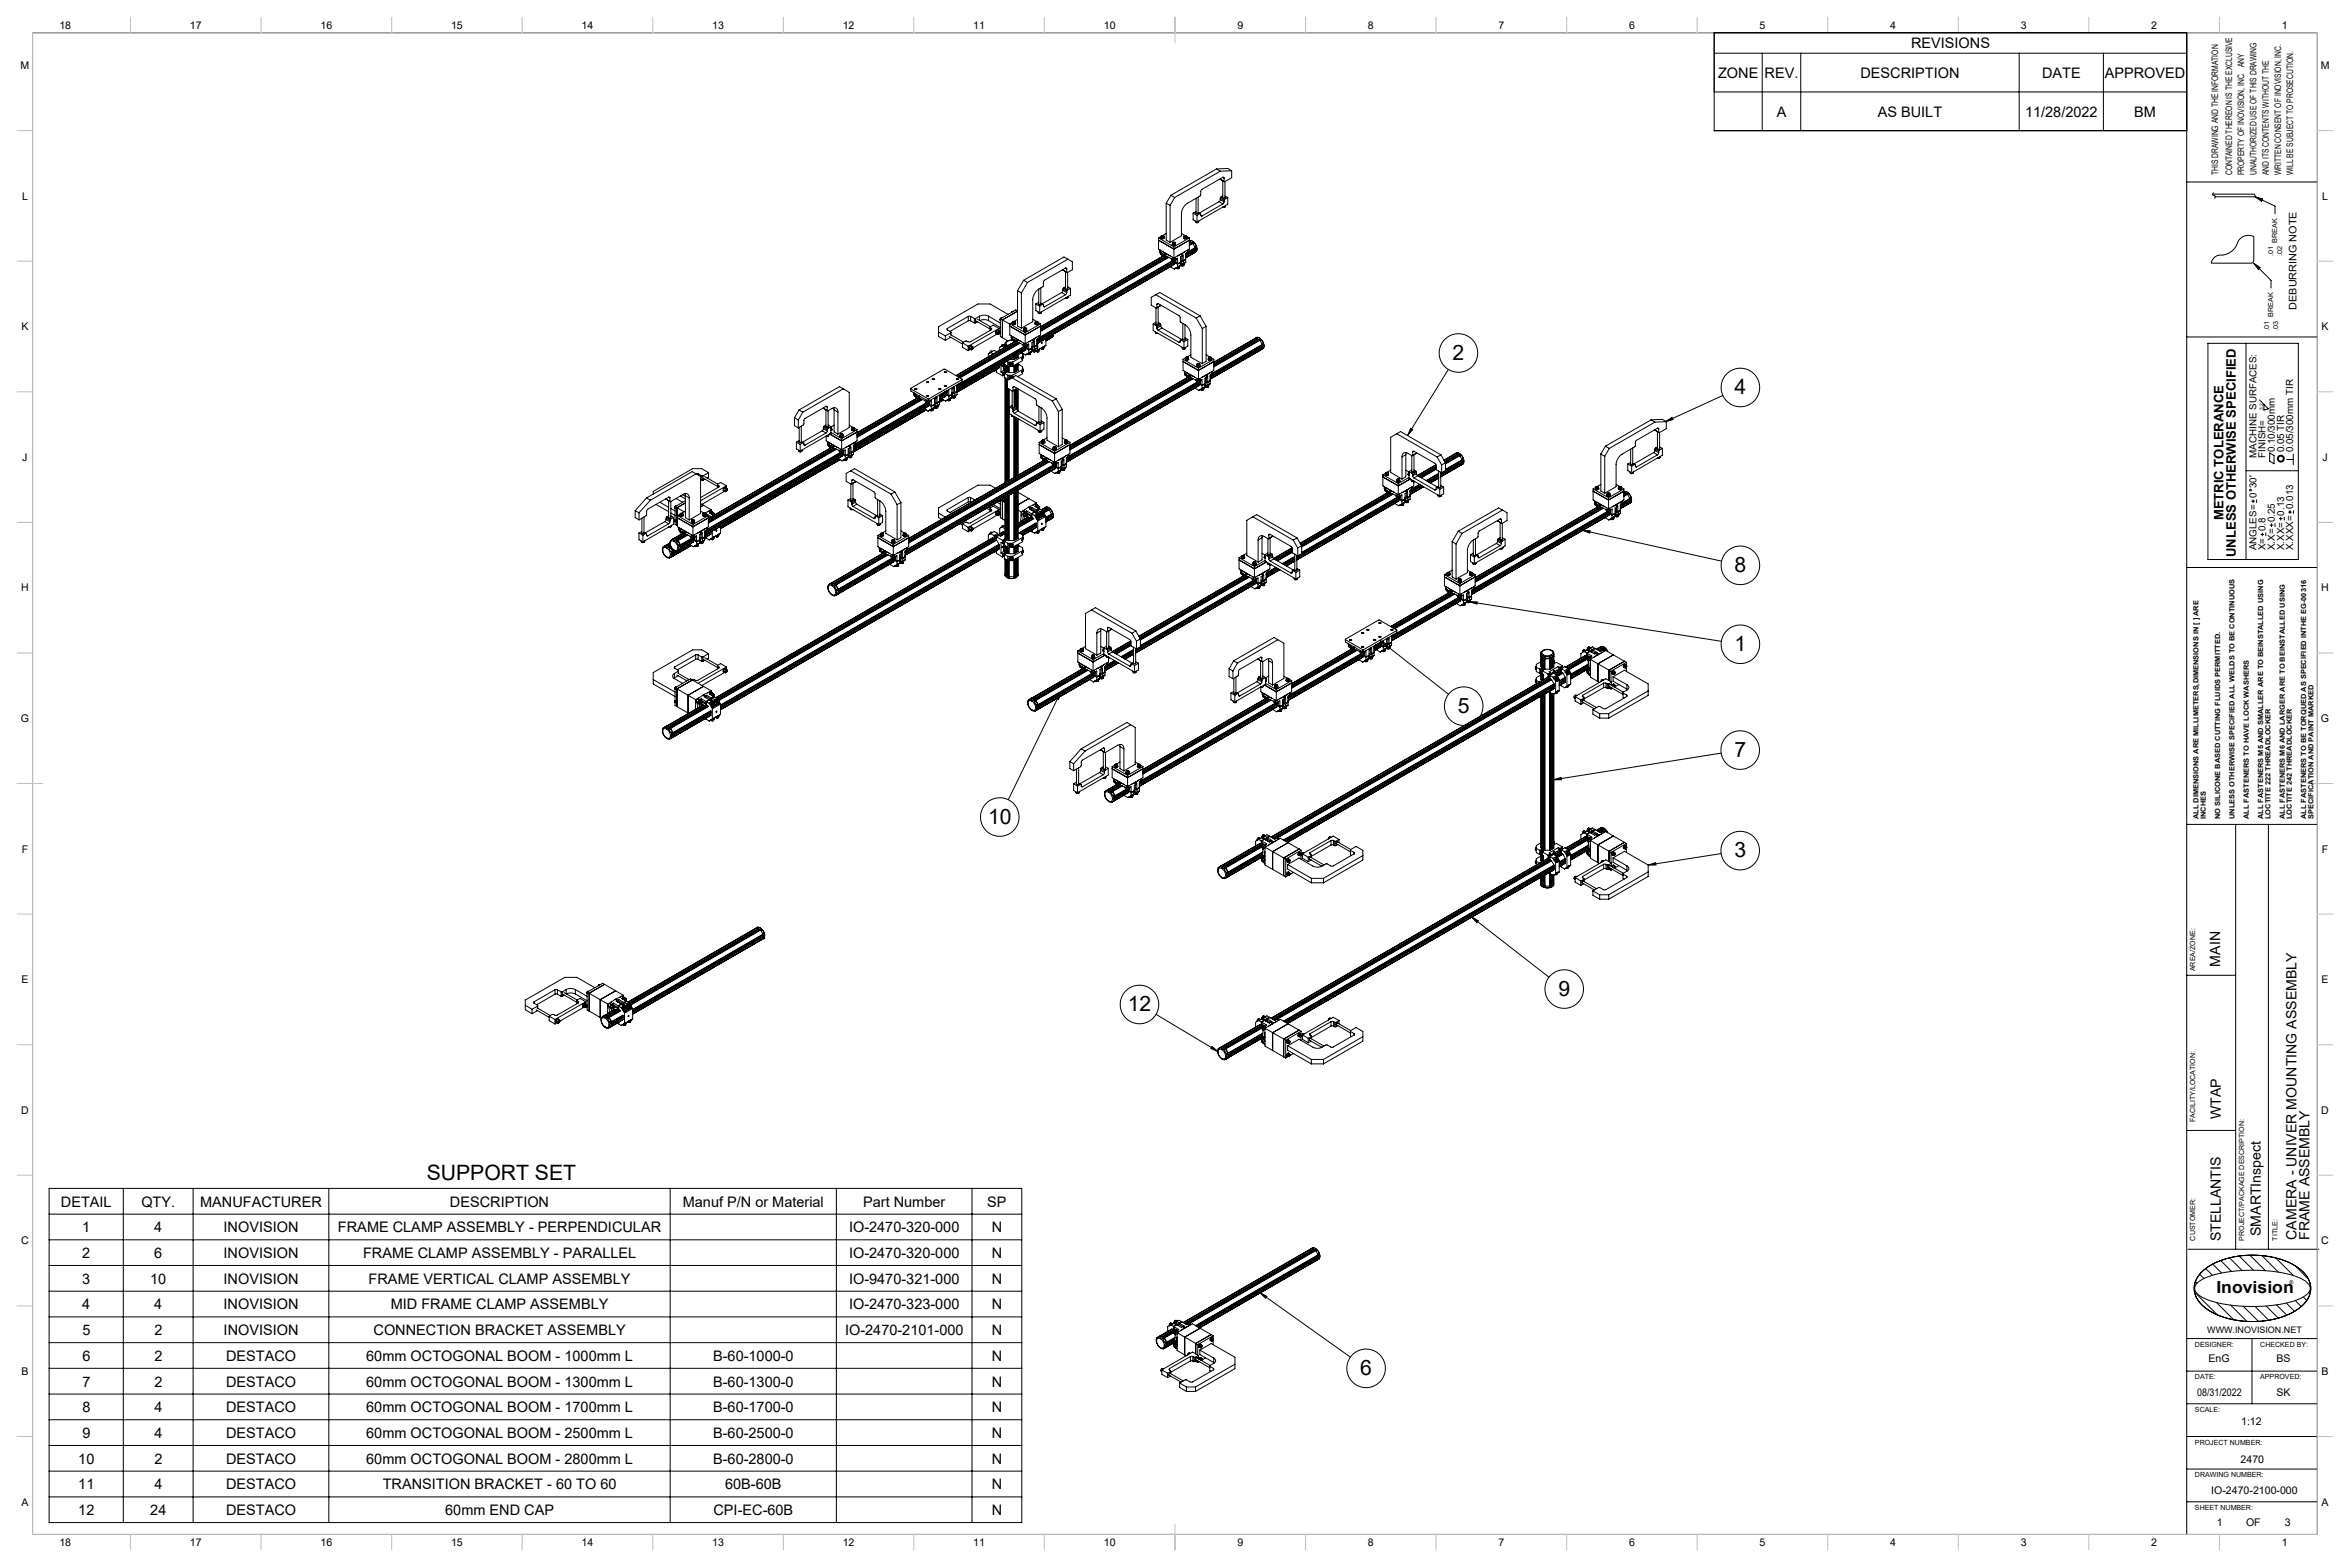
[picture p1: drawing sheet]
<svg xmlns="http://www.w3.org/2000/svg" width="914mm" height="610mm" viewBox="0 0 914 610" stroke-linecap="round" stroke-linejoin="round" font-family="sans-serif">
<defs><g id="words">
<g font-size="8.2">
<text x="565.2" y="139.9">2</text>
<text x="674.9" y="153.3">4</text>
<text x="674.9" y="222.5">8</text>
<text x="674.9" y="253.2">1</text>
<text x="567.3" y="277.3">5</text>
<text x="674.9" y="294.4">7</text>
<text x="384.5" y="320.4">10</text>
<text x="674.8" y="333.5">3</text>
<text x="606.4" y="387.3">9</text>
<text x="438.8" y="393.3">12</text>
<text x="166" y="459.2">SUPPORT SET</text>
<text x="529.3" y="534.9">6</text>
</g>
<text font-size="6.5" x="862.4" y="503">Inovision</text>
<g font-size="5.6">
<text x="743.6" y="18.8">REVISIONS</text>
<text x="668.5" y="30.3">ZONE</text>
<text x="686.6" y="30.3">REV.</text>
<text x="723.9" y="30.3">DESCRIPTION</text>
<text x="794.6" y="30.3">DATE</text>
<text x="819" y="30.3">APPROVED</text>
<text x="691.3" y="45.4">A</text>
<text x="730.7" y="45.4">AS BUILT</text>
<text x="788" y="45.4">11/28/2022</text>
<text x="830.5" y="45.4">BM</text>
<text x="23.7" y="469.4">DETAIL</text>
<text x="55" y="469.4">QTY.</text>
<text x="77.9" y="469.4">MANUFACTURER</text>
<text x="175.1" y="469.4">DESCRIPTION</text>
<text x="265.7" y="469.4">Manuf P/N or Material</text>
<text x="335.8" y="469.4">Part Number</text>
<text x="384.2" y="469.4">SP</text>
<text x="32" y="479.4">1</text>
<text x="60" y="479.4">4</text>
<text x="87" y="479.4">INOVISION</text>
<text x="131.5" y="479.4">FRAME CLAMP ASSEMBLY - PERPENDICULAR</text>
<text x="330.4" y="479.4">IO-2470-320-000</text>
<text x="385.9" y="479.4">N</text>
<text x="32" y="489.4">2</text>
<text x="60" y="489.4">6</text>
<text x="87" y="489.4">INOVISION</text>
<text x="141.2" y="489.4">FRAME CLAMP ASSEMBLY - PARALLEL</text>
<text x="330.4" y="489.4">IO-2470-320-000</text>
<text x="385.9" y="489.4">N</text>
<text x="32" y="499.4">3</text>
<text x="58.5" y="499.4">10</text>
<text x="87" y="499.4">INOVISION</text>
<text x="143.4" y="499.4">FRAME VERTICAL CLAMP ASSEMBLY</text>
<text x="330.4" y="499.4">IO-9470-321-000</text>
<text x="385.9" y="499.4">N</text>
<text x="32" y="509.4">4</text>
<text x="60" y="509.4">4</text>
<text x="87" y="509.4">INOVISION</text>
<text x="152.1" y="509.4">MID FRAME CLAMP ASSEMBLY</text>
<text x="330.4" y="509.4">IO-2470-323-000</text>
<text x="385.9" y="509.4">N</text>
<text x="32" y="519.4">5</text>
<text x="60.1" y="519.4">2</text>
<text x="87" y="519.4">INOVISION</text>
<text x="145.3" y="519.4">CONNECTION BRACKET ASSEMBLY</text>
<text x="328.8" y="519.4">IO-2470-2101-000</text>
<text x="385.9" y="519.4">N</text>
<text x="32" y="529.4">6</text>
<text x="60.1" y="529.4">2</text>
<text x="88" y="529.4">DESTACO</text>
<text x="142.5" y="529.4">60mm OCTOGONAL BOOM - 1000mm L</text>
<text x="277.5" y="529.4">B-60-1000-0</text>
<text x="385.9" y="529.4">N</text>
<text x="32" y="539.4">7</text>
<text x="60.1" y="539.4">2</text>
<text x="88" y="539.4">DESTACO</text>
<text x="142.5" y="539.4">60mm OCTOGONAL BOOM - 1300mm L</text>
<text x="277.5" y="539.4">B-60-1300-0</text>
<text x="385.9" y="539.4">N</text>
<text x="32" y="549.4">8</text>
<text x="60.1" y="549.4">4</text>
<text x="88" y="549.4">DESTACO</text>
<text x="142.5" y="549.4">60mm OCTOGONAL BOOM - 1700mm L</text>
<text x="277.5" y="549.4">B-60-1700-0</text>
<text x="385.9" y="549.4">N</text>
<text x="32" y="559.4">9</text>
<text x="60.1" y="559.4">4</text>
<text x="88" y="559.4">DESTACO</text>
<text x="142.5" y="559.4">60mm OCTOGONAL BOOM - 2500mm L</text>
<text x="277.5" y="559.4">B-60-2500-0</text>
<text x="385.9" y="559.4">N</text>
<text x="30.5" y="569.4">10</text>
<text x="60.1" y="569.4">2</text>
<text x="88" y="569.4">DESTACO</text>
<text x="142.5" y="569.4">60mm OCTOGONAL BOOM - 2800mm L</text>
<text x="277.5" y="569.4">B-60-2800-0</text>
<text x="385.9" y="569.4">N</text>
<text x="30.5" y="579.4">11</text>
<text x="60.1" y="579.4">4</text>
<text x="88" y="579.4">DESTACO</text>
<text x="148.9" y="579.4">TRANSITION BRACKET - 60 TO 60</text>
<text x="282.2" y="579.4">60B-60B</text>
<text x="385.9" y="579.4">N</text>
<text x="30.5" y="589.4">12</text>
<text x="58.5" y="589.4">24</text>
<text x="88" y="589.4">DESTACO</text>
<text x="173.3" y="589.4">60mm END CAP</text>
<text x="277.6" y="589.4">CPI-EC-60B</text>
<text x="385.9" y="589.4">N</text>
</g>
<g font-size="5.5">
<text x="863.9" y="376" transform="rotate(-90 863.9 376)">MAIN</text>
<text x="864.2" y="435.5" transform="rotate(-90 864.2 435.5)">WTAP</text>
<text x="864.2" y="482.9" transform="rotate(-90 864.2 482.9)">STELLANTIS</text>
<text x="879.7" y="480.9" transform="rotate(-90 879.7 480.9)">SMARTInspect</text>
<text x="893.5" y="482.3" transform="rotate(-90 893.5 482.3)">CAMERA - UNIVER MOUNTING ASSEMBLY</text>
<text x="898.7" y="482.3" transform="rotate(-90 898.7 482.3)">FRAME ASSEMBLY</text>
</g>
<g font-size="5.1">
<text x="865.2" y="202.4" transform="rotate(-90 865.2 202.4)">METRIC TOLERANCE</text>
<text x="870" y="216.7" transform="rotate(-90 870 216.7)">UNLESS OTHERWISE SPECIFIED</text>
</g>
<g font-size="4.1">
<text x="23.1" y="11.2">18</text>
<text x="73.9" y="11.2">17</text>
<text x="124.7" y="11.2">16</text>
<text x="175.5" y="11.2">15</text>
<text x="226.3" y="11.2">14</text>
<text x="277.1" y="11.2">13</text>
<text x="327.9" y="11.2">12</text>
<text x="378.7" y="11.2">11</text>
<text x="429.5" y="11.2">10</text>
<text x="481.5" y="11.2">9</text>
<text x="532.3" y="11.2">8</text>
<text x="583.1" y="11.2">7</text>
<text x="633.9" y="11.2">6</text>
<text x="684.7" y="11.2">5</text>
<text x="735.5" y="11.2">4</text>
<text x="786.3" y="11.2">3</text>
<text x="837.1" y="11.2">2</text>
<text x="887.9" y="11.2">1</text>
<text x="8" y="26.9">M</text>
<text x="903" y="26.9">M</text>
<text x="8.6" y="77.7">L</text>
<text x="903.6" y="77.7">L</text>
<text x="8.3" y="128.5">K</text>
<text x="903.3" y="128.5">K</text>
<text x="8.7" y="179.3">J</text>
<text x="903.7" y="179.3">J</text>
<text x="8.2" y="230.1">H</text>
<text x="903.2" y="230.1">H</text>
<text x="8.1" y="280.9">G</text>
<text x="903.1" y="280.9">G</text>
<text x="8.4" y="331.7">F</text>
<text x="903.4" y="331.7">F</text>
<text x="8.3" y="382.5">E</text>
<text x="903.3" y="382.5">E</text>
<text x="8.2" y="433.3">D</text>
<text x="903.2" y="433.3">D</text>
<text x="8.2" y="484.1">C</text>
<text x="903.2" y="484.1">C</text>
<text x="859.3" y="529.7">EnG</text>
<text x="885.8" y="529.7">BS</text>
<text x="8.3" y="534.9">B</text>
<text x="903.3" y="534.9">B</text>
<text x="855" y="542.9">08/31/2022</text>
<text x="885.8" y="542.9">SK</text>
<text x="872" y="554.3">1:12</text>
<text x="871.9" y="569.1">2470</text>
<text x="860.4" y="581.1">IO-2470-2100-000</text>
<text x="8.3" y="585.7">A</text>
<text x="903.3" y="585.7">A</text>
<text x="862.6" y="593.5">1</text>
<text x="873.9" y="593.5">OF</text>
<text x="889" y="593.5">3</text>
<text x="23.1" y="601.4">18</text>
<text x="73.9" y="601.4">17</text>
<text x="124.7" y="601.4">16</text>
<text x="175.5" y="601.4">15</text>
<text x="226.3" y="601.4">14</text>
<text x="277.1" y="601.4">13</text>
<text x="327.9" y="601.4">12</text>
<text x="378.7" y="601.4">11</text>
<text x="429.5" y="601.4">10</text>
<text x="481.5" y="601.4">9</text>
<text x="532.3" y="601.4">8</text>
<text x="583.1" y="601.4">7</text>
<text x="633.9" y="601.4">6</text>
<text x="684.7" y="601.4">5</text>
<text x="735.5" y="601.4">4</text>
<text x="786.3" y="601.4">3</text>
<text x="837.1" y="601.4">2</text>
<text x="887.9" y="601.4">1</text>
</g>
<text font-size="4" x="893.5" y="120.5" transform="rotate(-90 893.5 120.5)">DEBURRING NOTE</text>
<g font-size="3.8">
<text x="878" y="178.1" transform="rotate(-90 878 178.1)">MACHINE SURFACES:</text>
<text x="881.6" y="178.1" transform="rotate(-90 881.6 178.1)">FINISH=</text>
<text x="885.2" y="176" transform="rotate(-90 885.2 176)">0.10/300mm</text>
<text x="888.7" y="176" transform="rotate(-90 888.7 176)">0.05 TIR</text>
<text x="892.3" y="176" transform="rotate(-90 892.3 176)">0.05/300mm TIR</text>
<text x="878" y="190" transform="rotate(-90 878 190)">30'</text>
<text x="878" y="214.1" transform="rotate(-90 878 214.1)">ANGLES= 0</text>
<text x="881.6" y="214.1" transform="rotate(-90 881.6 214.1)">X= 0.8</text>
<text x="885.2" y="214.1" transform="rotate(-90 885.2 214.1)">X.X= 0.25</text>
<text x="888.7" y="214.1" transform="rotate(-90 888.7 214.1)">X.XX= 0.13</text>
<text x="892.3" y="214.1" transform="rotate(-90 892.3 214.1)">X.XXX= 0.013</text>
</g>
<g font-size="3.5">
<text x="863.1" y="68.2" transform="rotate(-90 863.1 68.2)">THIS DRAWING AND THE INFORMATION</text>
<text x="868.5" y="68.2" transform="rotate(-90 868.5 68.2)">CONTAINED THEREON IS THE EXCLUSIVE</text>
<text x="873.3" y="68.2" transform="rotate(-90 873.3 68.2)">PROPERTY OF INOVISION, INC. ANY</text>
<text x="878" y="68.2" transform="rotate(-90 878 68.2)">UNAUTHORIZED USE OF THIS DRAWING</text>
<text x="882.8" y="68.2" transform="rotate(-90 882.8 68.2)">AND ITS CONTENTS WITHOUT THE</text>
<text x="887.6" y="68.2" transform="rotate(-90 887.6 68.2)">WRITTEN CONSENT OF INOVISION, INC.</text>
<text x="892.3" y="68.2" transform="rotate(-90 892.3 68.2)">WILL BE SUBJECT TO PROSECUTION.</text>
<text x="858.8" y="518.8">WWW.INOVISION.NET</text>
</g>
<g font-size="2.7">
<text x="886.1" y="94.4" transform="rotate(-90 886.1 94.4)">BREAK</text>
<text x="884.5" y="99.8" transform="rotate(-90 884.5 99.8)">.01</text>
<text x="888.1" y="99.8" transform="rotate(-90 888.1 99.8)">.02</text>
<text x="884.5" y="123.3" transform="rotate(-90 884.5 123.3)">BREAK</text>
<text x="882.9" y="128.7" transform="rotate(-90 882.9 128.7)">.01</text>
<text x="886.5" y="128.7" transform="rotate(-90 886.5 128.7)">.03</text>
<text x="855.5" y="318.6" transform="rotate(-90 855.5 318.6)">ALL DIMENSIONS ARE MILLIMETERS,DIMENSIONS IN [ ] ARE</text>
<text x="858.3" y="318.6" transform="rotate(-90 858.3 318.6)">INCHES</text>
<text x="863.9" y="318.6" transform="rotate(-90 863.9 318.6)">NO SILICONE BASED CUTTING FLUIDS PERMITTED.</text>
<text x="869.5" y="318.6" transform="rotate(-90 869.5 318.6)">UNLESS OTHERWISE SPECIFIED ALL WELDS TO BE CONTINUOUS</text>
<text x="875" y="318.6" transform="rotate(-90 875 318.6)">ALL FASTENERS TO HAVE LOCK WASHERS</text>
<text x="880.6" y="318.6" transform="rotate(-90 880.6 318.6)">ALL FASTENERS M5 AND SMALLER ARE TO BEINSTALLED USING</text>
<text x="883.4" y="318.6" transform="rotate(-90 883.4 318.6)">LOCTITE 222 THREADLOCKER</text>
<text x="889" y="318.6" transform="rotate(-90 889 318.6)">ALL FASTENERS M6 AND LARGER ARE TO BEINSTALLED USING</text>
<text x="891.8" y="318.6" transform="rotate(-90 891.8 318.6)">LOCTITE 242 THREADLOCKER</text>
<text x="897.4" y="318.6" transform="rotate(-90 897.4 318.6)">ALL FASTENERS TO BE TORQUED AS SPECIFIED INTHE EG-00316</text>
<text x="900.2" y="318.6" transform="rotate(-90 900.2 318.6)">SPECIFICATION AND PAINT MARKED</text>
<text x="854.1" y="377.8" transform="rotate(-90 854.1 377.8)">AREA/ZONE:</text>
<text x="854.1" y="436.6" transform="rotate(-90 854.1 436.6)">FACILITY/LOCATION:</text>
<text x="854.1" y="482.6" transform="rotate(-90 854.1 482.6)">CUSTOMER:</text>
<text x="873.2" y="482.6" transform="rotate(-90 873.2 482.6)">PROJECT/PACKAGE DESCRIPTION:</text>
<text x="886.2" y="482.6" transform="rotate(-90 886.2 482.6)">TITLE:</text>
<text x="854.1" y="523.9">DESIGNER:</text>
<text x="879.5" y="523.9">CHECKED BY:</text>
<text x="854.1" y="536.6">DATE:</text>
<text x="879.5" y="536.6">APPROVED:</text>
<text x="854.1" y="549.3">SCALE:</text>
<text x="854.1" y="562">PROJECT NUMBER:</text>
<text x="854.1" y="574.7">DRAWING NUMBER:</text>
<text x="854.1" y="587.4">SHEET NUMBER:</text>
</g>
<text font-size="2.1" x="890.8" y="499.7">®</text>
<text font-size="1.9" x="880.6" y="159.4" transform="rotate(-90 880.6 159.4)">3.2</text>
</g></defs>
<g fill="none" stroke="#000" stroke-width=".39">
<path d="M12.7 12.7h889v584.2h-889zM667 12.7v38.1h183.9M850.9 12.7v584.2M667 20.7h183.9M667 35.8h183.9M685.7 20.7v30.1M700.7 20.7v30.1M785.7 20.7v30.1M818.4 20.7v30.1M453.8 79.1l1.5 .8M453.8 79.1v14.3l1.5 .9M455.3 79.9v14.4"/>
<path d="M455.6 76l-1.8 3.1M455.6 76l1.5 .8M457.1 76.8l-1.8 3.1M465.4 77.2v5.8M466.2 76.7v6.3M473.3 65.7l1.5 .9M473.3 65.7l-17.7 10.3M473.3 65.7l4.4-.2 1.5 .9M474.3 78.5l1.5 .8M474.3 78.5l-7.6 4.4M474.8 77.6l-.5 .9M474.8 77.1l1.5 .9"/>
<path d="M474.8 77.6l1.5 .9M474.8 69.6v.1M474.8 77.1v.5M474.8 66.6l-17.7 10.2M474.8 69.7l1.5 .9M474.8 69.7l1.7 1M475 76.7l1.5 .9M475 76.7l-.2 .4M475.8 76.8a.42 .42 0 0 0 .4 .4 .42 .42 0 0 0 .4-.4M475.8 70.3v6.7M475.8 76.2l-.8 .5M475.8 69h.4l.1 .3"/>
<path d="M475.8 69l-8.1 4.7-.5 .7-.2 1.8-4.9 2.9a5.3 5.3 0 0 0-2.4 4v8.6l-4.4 2.6M475.8 79.3l-8.1 4.7M475.8 69l.5 .3M476.3 78.5l-.5 .8M476.3 69.3v1.3M476.3 78v.5M476.3 70.6l.2 .1M476.5 77.6l-.2 .4M476.6 70.7v6.3M476.6 76.2l1.1 .7M476.9 79.9l-.2 .6h-.8M477.7 76.9v2.5l-11.9 7"/>
<path d="M477.7 76.9l-1.2 .7M479.2 66.4v2.7l-2.7 1.6M479.2 66.4l-4.4 .2M850.9 70.8h50.8M861 75.5h16.1l.4 .5-.4 .6h-15.1M861.5 75a.63 .63 0 0 0-.5 .8 .63 .63 0 0 0 .9 .4l.1 .5-.5 .4M877.5 76.6l2.9 .8-.5 .9zM877.5 76.6l7.7 3.6v2.9M450.8 92.6v4.3l6 3.5M450.8 92.6l6 3.4M450.8 93.5l6 3.4 6-3.4M451.3 97.2l.3 .9"/>
<path d="M451.3 97.9l.5 .4M451.5 97.3l-.1 1.3 1.1 .2M451.6 98.1h.1M451.6 98.1l2 1.5M451.6 98.8h.1M451.7 98.8h.8M451.7 92.4l.3 .5M451.8 92.3l.2 .4M451.9 91.7h.2a.39 .39 0 0 1 .6-.1 .39 .39 0 0 1 0 .5 .39 .39 0 0 1-.5 0zM452 91.7l-.2 .2 .2 .3 .8-.1M452 92.7v.2M452 92.7h.1"/>
<path d="M452.2 92.7l-.2 .2M452.2 98.9l.6 .5M452.2 99.3v.5M452.2 97.7l1.2 .9M452.2 99.3l.4 .3M452.3 92h.1M452.3 91.7l.2 .1M452.3 91.7l-.3 .2 .4 .1M452.3 91.7v.3M452.3 92h-.1M452.4 99.2l-.2 .1M452.4 92h-.1"/>
<path d="M452.4 92h.1M452.5 92h.1M452.5 98.8h.1M452.5 91.8v.2M452.5 91.8l-.1 .2M452.7 91.7h.1M452.7 91.7l.1 .4M452.8 99.4h.1M452.8 99v.4M452.9 92.4l-.9 .3-.2-.8-1 .7M452.9 91.9l.1 .7-.5 .3-.4-.2M452.9 92.3l-.1 .4h-.7"/>
<path d="M453.2 99.3l-48.3 27.8 48.2-27.8-.3 .1M453.4 98.6v.2M453.4 98.8l.2 .2M453.6 99.6l2.5 1.2M453.6 99v.6M453.6 98.5l-.2 .1M453.6 99.6l-48.7 28.1M453.8 90.8l-1.4 .8M453.8 98.6l-.4 .2M453.8 98.8l-.2 .2M453.8 98.8l1.6 .8M453.9 99.8l-49 28.3"/>
<path d="M454 98.7l-.2 .1M454.1 99.8l-49.2 28.4M456.1 95l.4 .4M456.2 94.5v.5l.4 .3 .6-.2 .1-.6M456.2 94.8l.3 .5M456.4 94.3l.1-.1a.41 .41 0 0 1 .6 0 .41 .41 0 0 1 0 .6 .41 .41 0 0 1-.6-.1zM456.4 94.3a.38 .38 0 0 0 .3 .5 .38 .38 0 0 0 .4-.5M456.4 94.3h.1M456.5 95.3v.1M456.5 95.2v.1M456.6 95.3l-.1 .1M456.7 94.6h.1"/>
<path d="M456.7 94.3h.3M456.7 94.3l-.1 .2 .4-.2M456.7 94.3v.2M456.7 94.5l-.1 .1M456.8 96v4.4M456.8 94.6h.1M457 94.3v.2M457.3 94.8v.4l-.8 .1M457.4 95l-.1 .4-.8-.1M459.6 98.7l.1 .1M459.7 90.8l1.4 .8M459.7 98.8l.3 .2"/>
<path d="M459.7 98.8l-1.5 .8M459.7 98.6l.4 .2M460 99l-.1 2.4M460 98.5l.1 .1M460.1 98.8l-.1 .2M460.1 98.6v.2M460.6 92.4l.3 .5M460.7 91.9v.6l.3 .2 .7-.2v-.6l1.1 .7M460.7 92.3l.2 .4M460.8 91.7h.2a.39 .39 0 0 1 .6 0 .39 .39 0 0 1-.1 .5 .39 .39 0 0 1-.5-.1zM460.9 91.7a.39 .39 0 0 0 .3 .6 .39 .39 0 0 0 .4-.6M460.9 92.7v.2"/>
<path d="M460.9 92.8v.1M461 92.7h-.1M461.1 91.7v.3M461.1 91.7l.3 .1M461.1 91.7l-.2 .2 .4 .1M461.1 92h.1M461.1 92h.2M461.3 92h-.2M461.3 92h.1M461.3 97.7l-1.2 .9M461.4 91.8v.2M461.4 91.8l-.1 .2"/>
<path d="M461.5 91.7h.1M461.7 92.3l.1 .3-.9 .1M461.8 92.4l-.2 .5h-.7M462 98.1h.1M462 98.1l-.6 .5v2.2l-1 .7M462.1 97.3v1.4l-.7 .2 .5-.1M462.1 98l-.1 .1M462.1 98.1l-.4 .2M462.1 98.1h.1M462.1 98v.1M462.2 97.9l-.1 .2M462.2 97.2l-.1 .8"/>
<path d="M462.8 92.6l-6 3.4M462.8 92.6v4.3l-6 3.5M462.8 93.8l.4 .3M463 93.6h.1M463 93.6l-.2 .1M463.1 93.6h.4M463.2 94.1l.2 .3M463.2 94.1l-.4 .2M463.2 94.1l.4 .2M463.3 93.6l.7 .2M463.3 93.6h-.3M463.3 93.6l-.5 .3"/>
<path d="M463.6 94.3l-.8 .5M463.6 94.3l.4 .3M463.6 97.9v.1M463.8 97.9l-2.4 1.4M463.9 97.7v.3M464 93.8l1.3 1.4 .4 1.7M464 94.6l.1 .1M464 93.8l.4 .5M464 94.6l-1.2 .7M464.1 94.7l1 1.6M464.1 94.7l-1.3 .8M464.3 82.9l1.5 .9"/>
<path d="M464.3 82.9v2.6l1.5 .9M464.4 94.3l.3 .2M464.4 94.3l-.5 .2M464.7 94.5l.8 1.4M464.7 94.5l-.5 .3M465 97.1l.1 .4M465.1 96.3v.2M465.1 96.3l-2.9 1.7M465.1 97v.5M465.1 97l-3.7 2.2M465.1 97.5l-3.7 2.1M465.1 97.5v.5"/>
<path d="M465.1 98l-1 .7M465.1 98.1l.4-.2zM465.1 96.5v.5M465.1 98l-3.7 2.3M465.1 96.5l-3 1.7M465.3 86.5h1M465.4 82.8a.41 .41 0 0 0 .4 .4 .41 .41 0 0 0 .4-.4M465.4 82.3l-1.1 .6M465.5 97.8v.1M465.5 95.9l.1 .4M465.5 95.9l-.5 .3M465.6 96.3l.1 .6"/>
<path d="M465.6 97.6l-.1 .2M465.6 96.3l-.5 .3M465.6 97.6l-.5 .3M465.7 97.4l-.2 .5M465.7 96.9l-.1 .7M465.7 97.2v.1M465.8 83.8v2.6M466.2 82.6l.8 .5M466.4 86a.65 .65 0 0 1-.6 .6 .65 .65 0 0 1-.7-.6M467 83.1l.2 .6M467 83.1l-1.2 .7M467.2 83.7l.2 .4 .3-.1"/>
<path d="M467.2 83.7l.5 .3M476.7 80.5h-.9M395.9 113.1v13.7l1.5 .9M395.9 113.1l1.5 .9M397.4 114v13.7M398.3 109l1.5 .9M398.3 109l-2.4 4.1M399.8 109.9l-2.4 4.1M403 118.3v2.5l1.6 .9M403 118.3l1.6 .8M404.2 118.1a.41 .41 0 0 0 .4 .4 .41 .41 0 0 0 .4-.4M404.2 112.5v5.8"/>
<path d="M404.2 117.6l-1.2 .7M404.2 112.5a5.3 5.3 0 0 0-2.4 4v8.6l-4.4 2.6M404.6 119.1v2.6M405 112v6.3M405 117.9l.8 .5M405.8 118.4l-1.2 .7M405.8 118.4l.2 .7M406 119.1l.5 .2M413.1 113.8l-7.7 4.4M413.1 113.8l1.5 .9M413.6 113l-.5 .8M413.6 112.4l1.5 .9"/>
<path d="M413.6 113l1.5 .8M413.6 104.9v.2M413.6 112.4v.6M413.6 105.1l1.7 .9M413.8 112l1.5 .9M413.8 112l-.2 .4M414.6 112.1a.42 .42 0 0 0 .4 .4 .42 .42 0 0 0 .4-.4M414.6 105.6v6.7M414.6 111.6l-.8 .4M414.6 104.3l.3-.1 .2 .4M414.6 104.3l-8.1 4.7-.5 .7-.2 1.8-1.6 1M414.6 114.7l-8.1 4.6"/>
<path d="M414.6 104.3l.5 .3M415.1 113.8l-.5 .9M415.1 104.6v1.3M415.1 113.3v.5M415.3 112.9l-.2 .4M415.4 106v6.3M415.4 111.5l1.1 .7M415.5 115.8l-.1 .1M415.5 100.8l1.8 1v3.1l-2 1.1M415.5 100.8l-15.7 9.1M415.5 100.8l-1.5-.8-15.7 9M415.7 115.3l-.2 .6h-.9h.8"/>
<path d="M416.5 112.2l-1.2 .7M416.5 112.2v2.6l-11.9 6.9M449.7 114.7l15.8 9M449.8 119.8v6.3M449.9 119.9l-1.9-1.2v-3l3.2-1.9 15.7 9M450.1 118.4v1.3M450.1 119.7l-.2 .2M450.6 118.1l8.3 4.8 .3 .6 .3 1.9 1.5 .9a5.1 5.1 0 0 1 2.4 4.1v8.6l4.4 2.5M450.6 118.1h-.3l-.2 .3M450.6 119.5v6.6M450.6 118.1l-.5 .3M451.7 118.7v.2"/>
<path d="M451.7 118.9l-1.6 .8M451.7 118.9l-1.8 1M454.6 100l-49.7 28.7M454.8 100.2l-49.9 28.7M455.3 103.8l1.6 .9M455.6 100.5l.5 .9M456 100.7l.5 .3 .9-.2M456.1 101.4h.1M456.1 100.8v.6M456.1 100.8h.1M456.1 100.8h.2M456.2 101.4l-51.9 30"/>
<path d="M456.3 100.8h1M456.3 101.5h.1M456.3 100.1v.7M456.4 101.5h.8M456.4 102.1l.8 .1M456.4 101.5v.6M456.4 102.1l-52.9 30.5M456.4 101.6l-52.2 30M456.4 102.2l-52.9 30.5M457 102.2l-53.5 30.8M457 102.2v.6l-53.5 30.9M457 102.7l-53.5 30.9"/>
<path d="M457.2 101.5v.7M457.2 102.2h.4M457.2 102.2l1 .6M457.2 101.5h.1M457.3 100.1v.7M457.4 100.8h.1M457.4 100.8h-.1M457.4 100.8l.8-.4v2.2M457.5 100.7l-.1 .7-.4 .2-.7-.1-.2-.7M457.5 100.8h.1M457.6 102.2l.6 .4M457.6 100.7v1.5"/>
<path d="M457.6 104.3l1.1 .1M457.6 104.3l-.7 .4M457.7 104.4h1M458 104.3v.1M458 104.4h.1M458.2 102.8v1.2M458.2 104l-1.3 .7M458.3 103.9l.3-.1zM458.6 104.3h.1M458.6 103.8h.1M458.6 103.7l.1 .5M458.7 104.2v.1"/>
<path d="M458.7 104.3v.1M458.8 103.6l-.2 .2M458.9 103.5l.1-.1zM458.9 103.5l-1.3 .8M458.9 103.5l-.2 .3M458.9 103.5l-.2 .9M459.2 103.3h.1M459.2 102.2l.1 .1M459.3 102.3l-1.1 .5M459.3 103.3l-1.1 .7M459.3 102.3v1M459.4 102.4l.3 .4 .8-.1"/>
<path d="M459.6 103.3h1M459.8 101.5h-.4M459.8 103l-.6 .3M459.8 101.5v1.5M459.8 101.5l.6 .1M459.8 103.2v.1M459.9 101.4l-.5 .1M459.9 101.4l.5 .1M460.4 101.5v-2.2l-1 .6v2.1l-1.2 .6M460.4 101.6v1M460.4 102.6l-.6 .4M460.5 103.2h.1"/>
<path d="M460.5 102.7h.1M460.5 102.6l.1 .5M460.6 103.1v.1M460.6 102.7l-.6 .1-.6-.4 .1 .9h1.1M460.6 103.2v.1M460.7 102.5l-1.8 1M460.7 102.5l-.1 .2M460.7 102.5l-.1 .8M460.7 102.5l-.2 .2M461.2 100.9l.2 .1M461.4 101v1.1M461.4 101l-1 .6"/>
<path d="M461.4 102.1l-.7 .4M461.4 102.1l-1 .5M861.6 100.2l1.1-.7a10.8 10.8 0 0 0 5.5-1.6l2-2.4a4.8 4.8 0 0 1 6.8-3.5v9.4l-.5 .8-16 .2 .2-1.1zM877 102.4l2.4 1.7-.7 .7zM879.1 104.5l4.6 4.6v2.9M365.2 129.2l2.6 1.5M367.8 130.7v1.7M368.6 127.8l-.2 .3 .2 .2M368.6 128.3l1.4 .9v1.1M368.6 127.8v.5M369.4 130.9l5.1 2.9M369.8 130.2l5.1 2.9"/>
<path d="M369.9 131.2l-2.1 1.2M370 129.4l-2.2 1.3M374.5 133.4v1.7l2.2 1.3M374.5 133.4l2.2 1.3M376.7 134.7v1.7M376.8 123.1h.9M376.8 124.8h.9M376.8 123.1v1.7M376.8 123.1l-8.2 4.7M376.8 124.8l-7.2 4.1M377.6 135.9l-.9 .5M377.7 123.1l1.4 .8"/>
<path d="M377.7 123.1v1.7M377.7 124.8l1.4 .8M378 135.6h.1M378 134.5a.78 .78 0 0 0-.9 .4 .78 .78 0 0 0 .2 .9M378 135.6l.3 .2M378.1 135.1a.5 .5 0 0 1 .6 .6 .5 .5 0 0 1-.8 .3zM378.1 134.7a.69 .69 0 0 0-.8 .3 .69 .69 0 0 0 .1 .9v-.1M378.2 135.3h.1M378.2 135.3l-.2 .3v.3l.3-.1M378.2 135.3l.2-.1 .1 .3M378.2 135.3l-.2 .3M378.2 135.3l.3 .2"/>
<path d="M378.2 136h.1M378.5 134.9l-.7-.3-.5 .4-.1 .7 .6 .4M378.5 135.5l-.2 .3M379.1 123.9h.5M379.1 123.9v1.7M379.1 125.6h.5M379.6 123.9v1.7M379.8 124.9l5.5 3.1M380.2 124.1l5.2 3M380.4 125.2l-.8 .4M381.1 123l1.8-.4 1.8 .4M381.1 123l-1.5 .9"/>
<path d="M381.1 123v1.7M381.2 124.7l1.7-.4 1.8 .4M384.7 123l4.6 2.7M384.7 123v1.7M384.7 124.7l4.6 2.7M385.3 127.5l.4 .2M385.5 136.7l-.3 .6zM385.5 137.1l1 .6M385.6 136.6l.6 .1M385.6 136.6v.1M385.6 136.6l.4 .2M385.7 128.3l-8.1 4.7-1.9-.3-1.2 .7"/>
<path d="M385.7 127.7l.2 .3-.2 .3M385.7 127.7v.6M387.9 136.9l-1-.6-2.3 1.4v1.2M388 129.9l-9.4 5.3a.5 .5 0 0 0-.8 .1 .5 .5 0 0 0 .4 .7M388.4 128.5a.77 .77 0 0 0-.9 .4 .77 .77 0 0 0 .2 .9M388.5 129.2l.2-.2a.44 .44 0 0 1 .2 .7 .44 .44 0 0 1-.7 0zM388.5 129.5l-.1 .1M388.5 129.5l.3 .2M388.6 128.7a.66 .66 0 0 0-.9 .2 .66 .66 0 0 0 .2 .9M388.6 129.3l-.1 .2M388.7 130h-.1M388.7 129.2l.2 .2"/>
<path d="M388.7 127.8v1M388.7 127.8l-2.2-1.3-1.2 .7v1.4M388.7 127.8l-12 6.9M388.9 128.9l-.7-.3-.5 .4v.7l.6 .3M388.9 129.4l-.1-.2-.4 .4 .1 .3 .3-.2M388.9 129.4l-.1 .3M389.1 129.3v-.1a.5 .5 0 0 0-.8 0 .5 .5 0 0 0 .3 .8M389.1 129.5l.2 .3M389.1 124.4l.2 .2M389.1 129.4v.1M389.3 129l-.2 .5zM389.3 124l6-3.4 .6 .4-5.9 3.5"/>
<path d="M389.3 124v6.9l.7 .5M389.3 124l.7 .5M389.5 123.8l-.4 .6M389.5 123.7v.1M389.8 123.7l-.4 .1-.3 .6M389.8 134.2l.3-.1-.5 .7zM389.9 134.6l-.9 .5v1.2M389.9 134.6l1 .5M390 124.5v6.9M390 124.5l2.9 1.6M390 131.4l2.1 1.2M390.1 134.1l.5 .1"/>
<path d="M390.1 134.1l.3 .2M391.1 133.9l-1.2 .7M391.1 134.3v.7M391.1 133.8v1.3M391.1 134.3l.2 .2M391.3 134.5l.5 .2M391.3 134.5v.4M391.9 132.7a1.23 1.23 0 0 0-.8 1.6M391.9 132.7l.2 .1M392.1 132.8l-.6 .7 .6 .9M392.1 134.4h.1M392.3 122.3l-7.1-4h-4.7l-15.3 8.8v3.8l2.6 1.5"/>
<path d="M392.9 126.9l6 3.4 6-3.4M392.9 126v4.3l6 3.5M392.9 126l6 3.4M393.5 130.6l.2 1M393.5 131.3l.2 .3M393.6 130.7v1.4l1.1 .1M393.7 131.6h.1M393.7 131.5l.3 .2M393.7 131.6l2 1.4M393.8 132.2h.1M393.8 132.2h.9M393.9 125.8a.63 .63 0 0 0 .6 .5 .63 .63 0 0 0 .6-.5"/>
<path d="M393.9 121.2h.1M394.1 125.1l.6-.1a.38 .38 0 0 1-.2 .7 .38 .38 0 0 1-.4-.5zM394.1 125.1a.4 .4 0 0 0 .4 .6 .4 .4 0 0 0 .4-.6M394.2 125.1h-.1M394.2 121.1l-.6 .4 .3-.3M394.3 125.2l-.1 .1 .5 .1M394.3 125.2v.2M394.3 132.4l-1.2-.1-1.3 .4M394.3 132.5l-1.1-.1-1.1 .4M394.3 131.1l1.3 .9M394.3 132.5l.6 .4M394.3 132.3v.2"/>
<path d="M394.3 132.8v.4M394.3 132.8l.4 .2M394.4 125.4h.1M394.4 125.4h.2M394.5 138.9v.9M394.5 132.6l-.2 .2M394.6 125.1l.1 .3M394.6 125.1l-.3 .1M394.6 125.4h.1M394.6 125.1v.3M394.6 125.4h-.2M394.7 132.2h.1"/>
<path d="M394.7 138.7v1.1M394.8 125.1h.1M394.9 132.9h.1M394.9 132.9l.4-.3-23.3 13.5M394.9 132.4v.5M395 125.3v.7l-.4 .2-.6-.3-.1-.6-1 .7M395 125.7a.57 .57 0 0 1-.5 .5 .57 .57 0 0 1-.6-.5M395.1 138.5v1M395.3 138.4v1.1M395.3 132.7l-23.3 13.5M395.5 138.3v1M395.6 132.3l.1 .1"/>
<path d="M395.6 132v.3M395.7 133l2.6 1.2M395.7 132.4v.6M395.7 131.9l-.1 .1M395.7 133l-23.2 13.4M395.9 132l-.3 .3M395.9 124.2l-1.3 .8M396 132.2l1.5 .7M396 132.2v.3l-.3-.1M396 138v1M396.1 133.1l-23.3 13.5M396.1 137.9v1.1l-1.5 .8h-1.8"/>
<path d="M396.1 132.2h-.1M396.2 133.2l-23.3 13.4M396.7 133.5l-23.4 13.4M396.9 133.5l-23.4 13.5M397.3 137.2l.6 .3-.2 2.1M397.5 137.2l1.6 .9M397.7 139.6l.2 .3M397.7 139.4h.1M397.7 139.3l.1 .1M397.7 137.3l-.1 .1M397.8 133.9l.4 .8M397.8 139.6l.1 .1"/>
<path d="M397.8 139.6l-.1 .1M397.8 139.6h-.1M397.8 139.6h.1M397.9 139l.2 .1M397.9 139.7v.2M397.9 139.6v.1M397.9 138.5l.4 .4M397.9 138.4l.2 .1M397.9 139.9v.4l-3.9 2.2M397.9 138.8l.2 .3M398.1 139.1l-.3 .3M398.2 134.1l.1 .2"/>
<path d="M398.2 137.5l-.3 .2M398.2 134.2v.5M398.2 134.7l-37.1 21.3M398.3 138.9l-.4-.3-3.9 2.3M398.3 138.9l-.5 .7M398.3 134.2h.1M398.3 137.6l-.4 .2M398.3 128.4a.63 .63 0 0 0 .6 .5 .63 .63 0 0 0 .6-.5M398.4 127.9v.6l.5 .2 .6-.3v-.5M398.4 128.2h.1M398.4 134.2l-.1 .1M398.4 134.2h1"/>
<path d="M398.4 134.9h.1M398.4 133.5v.7M398.5 127.7l.2-.1a.38 .38 0 0 1 .6 0 .38 .38 0 0 1-.1 .6 .38 .38 0 0 1-.5-.1zM398.5 134.9h.8M398.5 135.5l.8 .1M398.5 135.5h.1M398.5 134.9v.6M398.5 135.5l-26.1 15.1M398.5 135l-25.4 14.6M398.6 127.6l-.1 .1M398.6 135.6l-26.2 15.1M398.7 127.7l.2 .3"/>
<path d="M398.7 127.7v.2M398.9 128h.1M398.9 128h-.1M398.9 129.4v4.4M399 127.7l.1 .3h-.2M399 127.7h-.3M399 127.7l-.1 .3M399.1 136.1l-26.7 15.5M399.2 127.6a.39 .39 0 0 1-.3 .6 .39 .39 0 0 1-.4-.5M399.3 134.9v.7M399.3 135.6h.4M399.3 135.6l1 .6"/>
<path d="M399.4 134.9h-.1M399.4 133.5v.7M399.5 128.2a.55 .55 0 0 1-.6 .5 .55 .55 0 0 1-.5-.5M399.6 134.2h.1M399.6 134.2h-.2M399.6 134.2l.7-.4v2.2M399.6 134.2l-.3 .7-.7 .1-.3-.4M399.6 134.1l-.5 .3-.8-.2M399.7 135.6l.6 .4M399.7 134.1v1.5M399.7 137.7l1.1 .1M399.7 137.7l-.6 .4"/>
<path d="M399.9 137.8h.1M399.9 137.8h.9M400.1 137.7h.1M400.3 136.2v1.1M400.3 137.3l-1.2 .8M400.4 137.3l.4-.1zM400.8 137.7h.1M400.8 137.1v.5M400.8 137l-1.1 .7M400.8 137.6v.1M400.8 137.7v.1M400.8 137.8h.1"/>
<path d="M401 136.9l-.2 .3M401 136.9l-.2 .9M401 136.9h.1M401 136.9l-.2 .1M401.1 136.9h-.1M401.4 135.5v.2M401.4 135.7l-1.1 .5M401.4 136.7l-1.1 .6M401.4 135.7v1M401.5 136.7l-.5 .2M401.5 134.9h.4M401.5 136.2h-.1"/>
<path d="M401.6 135.7l.3 .3M401.6 135.7l.3 .5-.3-.3M401.6 135.7v1h1.1M401.6 136.3h.1M401.7 132.2h.2M401.7 136.7h1M401.8 124.2l1.5 .8M401.9 136.4l-.7 .4 .2-.1M401.9 132.2l-1.6 .7M401.9 132.2v.3l.2-.1M401.9 134.9v1.5M401.9 132l.4 .3"/>
<path d="M401.9 134.9l.7 .1M402 136.6v.1M402 134.8h-.5M402 134.8h.6M402 133v1.8M402.1 133l-.6 .3v2.1l-1.2 .6M402.1 132.4v.6M402.1 133l.5-.3v2.1M402.1 131.9l.2 .1M402.3 132.3l-.2 .1M402.3 132v.3M402.3 136.8l.2 .2"/>
<path d="M402.6 135l.1 1.1M402.6 136.6h.1M402.7 136.1l-.4 .1 .4-.1M402.7 136.1h.1M402.7 125.8a.66 .66 0 0 0 .6 .5 .66 .66 0 0 0 .7-.5M402.7 136.5v.1M402.7 136.1v.4M402.7 136.6v.1M402.8 125.3v.6l.4 .2 .6-.1 .1-.7 1 .7M402.8 135.9l-.1 .2M402.9 135.9l-.2 .2M402.9 135.9l-.2 .8"/>
<path d="M402.9 125.2l.1-.1a.42 .42 0 0 1 .7 0 .42 .42 0 0 1-.1 .6 .42 .42 0 0 1-.6-.2zM402.9 135.9l-1.4 .8M403 125.1a.4 .4 0 0 0 .3 .6 .4 .4 0 0 0 .4-.6M403.1 125.2v.2M403.2 125.4h.1M403.3 125.4h.1M403.3 134.3l.2 .1M403.5 136.8h.1M403.4 125.1l.1 .3-.4-.2M403.4 125.1l-.3 .1M403.4 125.4h.1M403.4 125.1v.3"/>
<path d="M403.4 125.4h-.1M403.5 131.1l-1.2 .9M403.5 134.4v1.1M403.5 134.4l-.9 .6M403.5 135.5l-1.6 .9M403.5 135.5l-.6 .4M403.5 136.4l.1 .5h.4M403.6 136.9l-.4-.3-.7 .4M403.7 125.1h.1M403.7 136.3v.5h.3M403.8 136.5h.1M403.8 133.5v2.7"/>
<path d="M403.8 136.2l-1.3 .8M403.8 136.5l.4 .1M403.8 136.5v.1M403.9 125.7a.55 .55 0 0 1-.6 .5 .55 .55 0 0 1-.5-.5M403.9 136.4l.3 .2M404 136.2h.1M404 136.2l-.1 .2M404 136.3h.1M404 136.8v.1M404.1 131.6h.1M404.1 136.1l.2 .1M404.1 121.8h1"/>
<path d="M404.2 130.7v.7M404.2 131.4l-.7 .6v2.1l-.9 .7M404.2 131.5v.6l-.7 .2 .6-.1M404.3 136.2l-.1-.2-.4 .5M404.3 136.2l-.1 .4M404.4 131.3l-.5 .4M404.4 130.6l-.2 .8M404.4 135.9v.6l-.4 .3M404.4 135.9l-1.3 .7M404.4 135.9l.1 .2M404.5 136.1h.1M404.8 135.6l.5-.2z"/>
<path d="M404.9 126v4.3l-6 3.5M404.9 126l-6 3.4M404.9 135.6h.1M405 135.5l.5 .3M405.2 133.4l.2 .1M405.2 121.3a.65 .65 0 0 1-.6 .7 .65 .65 0 0 1-.7-.7M405.3 133.2h.3l-.2 .3zM405.3 135.7h.1M405.4 135.7h-.1M405.4 135.3l.2 .6 .3-.2M405.6 135.2v.5h.3M405.7 135.4l.1 .1"/>
<path d="M405.7 135.4v.1M405.8 135.3l-.1 .1M405.8 135.3l.2 .2M405.8 135.1h.4M405.8 135.1l-.1 .3 .1 .2 .2-.1M405.8 135.1l-.1 .2M405.8 135.1h.1M405.9 135.3h.1M406 135l.2 .1M406.2 134.9l.2-.2-.1 .3M406.2 134.9l-1.2 .6M406.2 135.1l-.2 .4"/>
<path d="M406.3 134.8v.6l-.4 .3M406.3 135h.1M407 131.7v2.7l-3.2 1.8M407 132.6l2.2-1.3zM408 131.1v.1M409.1 130.5l.1 .2-2.2 1.2M409.2 131.2v.1M409.2 130.4v.8M409.2 131.2l-2.2 1.3M409.5 131l.1 .1M409.6 131l-.1 .1M409.6 131.1l-.4 .2"/>
<path d="M409.7 130.8l-.5 .3M409.7 130.8l-.2 .2M409.8 130.6l-.2 .4M409.8 130.4v.1M409.8 130v.1M409.8 130.1l-.1 .7M448.7 126v2.6l12 6.9M448.7 126l1.2 .7M449.5 129.1l.2 .5 .9 .1-.8-.1M449.8 125.9a.42 .42 0 0 0 .4 .4 .42 .42 0 0 0 .4-.4M449.8 125.4l-1.1 .6M449.9 126.7l.2 .4"/>
<path d="M450.1 127.7l.5 .8M450.1 127.1v.6M450.6 128.5l8.2 4.7M450.6 125.4l.8 .4M451.4 125.8l-1.5 .9M451.4 125.8l.3 .5M451.7 126.8l.4 .8M451.7 126.3v.5M451.7 126.3l-1.6 .8M451.7 126.8l-1.6 .9M452.1 127.6l-1.5 .9M452.1 127.6l7.7 4.4"/>
<path d="M459.2 132.9l-.1 .3h-.3M459.2 132.9l-.4 .3M459.5 132.2l-.3 .7M459.5 132.2l1.2 .7M460 135.1l.2 .6M460.2 135.7h.1M460.2 135.7h.9M460.2 131.9a.43 .43 0 0 0 .5 .4 .43 .43 0 0 0 .4-.4M460.2 125.8v6.4M460.2 131.8l-.7 .4M460.3 139.8v4.3l6 3.5M460.3 139.8l6 3.4"/>
<path d="M460.7 132.9v2.6M461.1 126.3v5.9M461.1 131.4l1.1 .6M461.1 135.7h.1M461.3 139.6a.63 .63 0 0 0 .6 .5 .63 .63 0 0 0 .6-.5M461.3 135.1l-.2 .6h-.9M461.4 139.1v.7l.4 .1 .6-.1 .1-.7M461.4 139.5a.55 .55 0 0 0 .5 .5 .55 .55 0 0 0 .6-.5M461.4 139.2l-1.1 .6M461.6 138.9a.39 .39 0 0 0 .3 .6 .39 .39 0 0 0 .4-.6M461.6 139l.5 .2zM461.8 139.2h.2z"/>
<path d="M461.9 138.9v.3M461.9 139.2h.1M462.2 132v2.7l-1.5 .8M462.2 132l-1.5 .9M462.2 138.9h.1M463.4 138l-1.4 .8M465.5 123.7l2.3 4.1M466.9 122.8l-1.4 .9M466.9 122.8l2.4 4.1M467.8 127.8v13.7M469.3 126.9v13.7l-1.5 .9M469.3 138l1.4 .8"/>
<path d="M469.3 126.9l-1.5 .9M470.1 139.6l.3 .5M470.2 139.1l.2 .8 .9-.3M470.2 139.5l.2 .4M470.4 138.9h.2a.37 .37 0 0 1 .5 0 .37 .37 0 0 1 0 .5 .37 .37 0 0 1-.6-.1zM470.4 138.9a.4 .4 0 0 0 .3 .6 .4 .4 0 0 0 .4-.6M470.4 139.9v.2M470.5 139.9h-.1M470.5 139.9v.1M470.7 138.9l.1 .3M470.7 138.9l.3 .1M470.7 138.9l-.2 .3 .5-.2"/>
<path d="M470.8 139.2h.1M471 139v.2M471.1 138.9h.1M471.3 139.5l-.1 .4-.7 .1M471.3 139.1v.8l-.8 .1M471.3 139.2l1 .6M472.3 139.8v4.3l-6 3.5M472.3 139.8l-6 3.4M488 132.8l.1 .1M488.2 132.7l-15.9 9.2M488.2 132.5l.3 .2M488.8 131.5l-16.5 9.4"/>
<path d="M488.8 131.5l-16.5 9.5M488.8 131.5l.5 .3M489.1 131.2h.1M489.1 131.2l.5 .1M489.1 131.2l.3 .1M489.1 131.2l-.4 .3M489.3 131.8l-17 9.8M489.3 131.8l.2 .2M489.3 131.8l.3 .2M489.4 131.3l.7 .2M489.4 131.3l-.5 .3M489.7 135.6v.1"/>
<path d="M489.8 135.6l-18.9 10.9M490 135.4v.3M490.1 131.5l1.2 1.4 .5 1.6M490.1 131.5l.4 .4M490.1 132.3l.2 .1M490.1 132.3l-.4-.3-17.4 10M490.1 132.3l-17.8 10.2M490.3 132.4l.9 1.6M490.3 132.4l-18 10.3M490.5 131.9l.3 .3M490.5 131.9l-.5 .3M490.8 132.2l.8 1.4"/>
<path d="M490.8 132.2l-.5 .3M491.1 134.8l.1 .3-20.3 11.8M491.2 134v.2M491.2 134l-19.5 11.2M491.2 135.7v.1M491.2 134.2v1.5M491.2 134.7l-20.3 11.7M491.2 134.2l-19.5 11.3M491.2 135.7l-20.3 11.7M491.6 135.5h.1M491.6 135.5l-.4 .2M491.6 133.6l.1 .4"/>
<path d="M491.6 133.6l-.5 .3M491.7 134l.1 .5M491.7 135.3l-.1 .2M491.7 134l-.5 .2M491.7 135.3l-.5 .2M491.8 135.1l-.2 .4M491.8 134.9h.1M491.8 134.5l-.1 .8M850.9 131.1h50.8M859.1 133.6h35.2v84.1h-35.2zM873.9 133.6v84.1M310.9 159.5l-1.8 3"/>
<path d="M310.9 159.5l1.5 .8M320.4 158.7v.1M320.4 158.8l1.7 1M320.4 158.8l.2 .2M321.4 159.4v6.7M321.4 158.1h.4l.1 .3M321.4 158.1l-8.1 4.7-.5 .7-.2 1.8-2 1.2M321.4 158.1l.5 .3M321.9 158.4v1.3l.2 .1M322.1 159.8l1.6-.9a1.44 1.44 0 0 1 1.7-.1 1.44 1.44 0 0 1 .6 1.5M322.2 159.8v6.3M324.4 158.6l.2 .8"/>
<path d="M324.6 159.4v8.6l1.4 .9M324.6 159.4l1.4 .9M328.1 151.3l2.3 1.3v13.7l-4.4 2.6M328.1 151.3l-15.7 9M328.1 151.3l-1.5-.9-15.7 9.1M354.4 151.3l6.7 3.9M355.5 152.8l.2 .5M355.7 153.3l.3 .3M355.7 152.9v1.1l1.1 .1h-.9M355.7 153.3l.1 .2M355.7 153.3l.1 .1M355.8 153.4h.1"/>
<path d="M355.8 153.4v.1M355.8 153.4l2 1.5M355.8 154.1h.1M355.9 153.5h.1M356 151.4h.6M356 151.2h.1a.31 .31 0 0 1 .4-.1 .31 .31 0 0 1 0 .5 .31 .31 0 0 1-.4-.2zM356.1 151.4h.1M356.4 154.2l.6 .5M356.4 154.6v.5M356.4 154.6l.4 .3M356.6 151.4h.1M356.6 154.5l-.2 .1"/>
<path d="M357 154.7h.1M357 154.7l.3-.1-23.8 13.7M357 154.3v.4M357.4 154.6l-23.9 13.8M357.6 154v.1M357.6 154.1l.2 .2M357.8 154.1h-.2M357.8 154.9l2.5 1.1M357.8 154.3v.6M357.8 154.9l-24.3 14.1M358 154.2l-.2 .1M358.1 155l-24.6 14.3"/>
<path d="M358.2 155.1l-24.7 14.3M358.8 155.3l-25.3 14.6M359 155.4l-25.5 14.7M359.6 159l1.5 .9M359.8 159.2l-27.7 16M359.8 155.8l.5 .8M360.3 159.5l-28.2 16.2M360.3 156.6l-27.9 16.3M360.3 156.5l.3 .4 .9-.1M360.3 156h.1M360.3 156v.6M360.3 156l.2 .1"/>
<path d="M360.3 159.5l-28.2 16.3M360.5 156.2h1M360.5 156.1h1M360.5 156.8h.1M360.5 155.6v.6M360.5 156.1v.1M360.6 156.8h.8M360.6 157.4l.8 .1M360.6 156.8v.6M360.6 157.4l-28.5 16.4M360.6 156.8l-27.8 16.1M360.6 157.4l-28.5 16.6"/>
<path d="M360.7 154.1h.6M360.8 148.7h.1M360.8 154.1h.1M361.1 155.2h.4M361.1 155.2v.8M361.1 158.2l-29 16.7M361.1 158.1l.1-.6-29.1 16.8M361.2 158l-29.1 16.8M361.2 148.7h-.5M361.2 154.1h.1M361.4 156.8v.7M361.4 157.5h.4"/>
<path d="M361.4 157.5l1 .6M361.5 156.8h-.1M361.5 155.2v.9M361.6 156l-.7 .3-.3-.2M361.6 156l-.1 .2M361.6 156h.1M361.6 156l-.1 .1M361.6 156l.8-.3v2.2M361.7 156l-.2 .8M361.8 157.5l.6 .4M361.8 156v1.5M361.8 159.6l1.1 .1"/>
<path d="M361.8 159.6l-.7 .3M362 159.7h.1M362.2 159.6h.1M362.4 158.1v1.1M362.4 159.2l-1.3 .7M362.8 147.5h.6M362.8 147.3a.32 .32 0 0 1 .5-.1 .32 .32 0 0 1 0 .5 .32 .32 0 0 1-.5-.1zM362.8 147.5h.1M362.8 159.6h.1M362.9 159.1l-.4 .1 .4-.1M362.9 159.1h.1M362.9 159v.1"/>
<path d="M362.9 159.5v.1M362.9 159.7h-.9M362.9 159.1v.4M362.9 159.6v.1M363 158.9l-.1 .2M363.1 158.8l-.2 .3M363.1 158.8l-.2 .9M363.1 158.8h.1M363.1 158.8l-1.3 .8M363.3 147.5h.1M363.4 157.4l.1 .2M363.5 157.6l-1.1 .5"/>
<path d="M363.5 158.6l-1.1 .6M363.5 157.6v1M363.6 157.6l.4 .3M363.6 157.6l.4 .4-.4-.3M363.6 157.6l.1 .9 1.1 .1M363.6 158.3h.1M363.8 158.6h1M364 156.8h-.4M364 158.3l-.7 .4 .2-.1M364 156.8l.7 .1M364 156.8v1.5M364 158.5h.1"/>
<path d="M364.1 158.5h-.1M364.1 156.6l-.5 .1M364.1 156.6l.5 .1M364.1 154.9v1.7M364.2 154.9l-.6 .3v2.1l-1.2 .6M364.2 154.4v.5M364.2 154.9l.4-.3v2.1M364.7 156.9v1.1M364.7 158.5h.1M364.7 158l-.4 .1 .5-.1M364.7 158h.1M364.8 158.4v.1"/>
<path d="M364.8 158v.4M364.8 158.5v.1M364.9 157.8l-.2 .2M364.9 157.8l-.1 .2M364.9 157.8l-.1 .8M364.9 157.7h.1M365 157.7l-1.9 1.1M365.3 151.4h.7M365.3 151.2h.1a.31 .31 0 0 1 .5-.1 .31 .31 0 0 1 0 .5 .31 .31 0 0 1-.5-.2zM365.4 151.4h.1M365.4 156.1l.2 .1M365.6 156.2v1.2"/>
<path d="M365.6 157.4l-1.6 .9M365.6 156.2l-.9 .7M365.6 157.4l-.7 .4M365.9 151.4h.1M366.1 154.1l-.5 .1M366.1 153.4h.1M366.1 153.4l-.5 .5v2.1l-1 .7M366.3 153.3l-.3 .2M366.3 153.3l-.2 .1M366.3 153.2v.1M366.3 153.3l-.3 .3M366.3 153.3l-.2 .8"/>
<path d="M366.3 155.1l1.6 .9M366.5 153.1l-.2 .2M366.6 155.3l-1 .5M367 155.5l-1.4 1 1.5-.9M367.1 152.8h.1M367.1 152.8l1.1 .1M367.2 152.8l-.9 .5M367.3 152.9h.1M367.3 152.9h.9M367.3 153.5l.9 .1M367.3 153.5h.1M367.3 152.9v.6"/>
<path d="M367.3 153.5l-1.7 1M367.3 152.9l-1 .6M367.4 153.5l-1.8 1.1M367.5 144.8h.6M367.5 150.2h.6M367.5 144.8h.1M367.5 150.2h.1M367.7 152.4l.7-.3zM367.9 154.2l-2.3 1.4 1.4-.8M367.9 153.6l-2.3 1.3M368 153.6l-.1 .6M368 154.1l-2.4 1.4"/>
<path d="M368 144.8h.1M368 150.2h.1M368.2 152.9v.7M368.2 153.6h.3M368.2 153.6l1 .6M368.2 152.9h.1M368.3 152.2l-.4 .1M368.3 152.1v.1M368.4 152.1h.1M368.4 152.1l-.1 .1M368.4 152.1l.8-.3v2.2M368.4 152.1l-.2 .8"/>
<path d="M368.5 153.6l.7 .4M368.5 152.1v1.5M368.6 155.6l1.1 .2M368.6 155.6l-.7 .4M368.7 155.8h1M369 155.7h-.1M369.2 154.2v1.1M369.2 155.3l-1.3 .7M369.3 155.3l.3-.1zM369.6 155.6l.1 .1M369.6 155.2h.1M369.6 155l.1 .6"/>
<path d="M369.7 155l-1.1 .6M369.7 155.6v.1M369.7 155.7v.1M369.8 154.9l-.1 .3zM369.9 154.9l.1-.1zM369.9 154.9l-.2 .9M369.9 154.9h.1M369.9 154.9l-.2 .1M370.2 153.5l.1 .2M370.3 153.7l-1.1 .5M370.3 154.7l-1.1 .6M370.3 153.7v1"/>
<path d="M370.4 154.4l.4 .4 .7-.1M370.4 153.8l.3 .3M370.4 153.7l.3 .5M370.4 154.3h.1M370.6 154.7h.9M370.7 152.9h-.3M370.7 154.4l-.6 .4 .2-.1M370.7 154l-.3-.4v.8M370.7 152.9l.8 .1M370.7 152.9v1.5M370.8 154.6h.1M370.9 152.8h-.5"/>
<path d="M370.9 152.8h.5M370.9 150.5v2.3M371.1 154.2l.4-.1zM371.4 152.8v-2.1l-1 .5v2.2l-1.2 .6M371.5 153v1.5M371.5 154.6h.1M371.5 154.1h.1M371.5 154.5v.1M371.5 154.6v.1M371.7 153.8l-.2 .3M371.7 153.8l-1.8 1.1M371.7 153.8l-.2 .9"/>
<path d="M372.1 147.5h.6M372.1 147.3h.1a.32 .32 0 0 1 .5-.1 .32 .32 0 0 1 0 .5 .32 .32 0 0 1-.5-.1zM372.2 147.5h.1M372.2 152.2l.2 .1M372.4 150.3l.5-.1zM372.4 152.3v1.2M372.4 151l26.7-15.4v.6l-26.7 15.5M372.4 152.3l-.9 .7M372.4 153.5l-1.7 .9M372.4 153.5l-.7 .3M372.7 147.5h.1M372.8 149.6l.3-.2z"/>
<path d="M372.9 149.5h.1M372.9 149.5l-.5 .5v2.1l-1 .7M373.1 149.3l-.2 .9M373.1 149.4l-.2 .1M373.2 149.2l-.1 .2M374.4 148.6v-1.1l-7.1-3.9-12.9 7.5v1l6.7 3.9M374.4 147.7l-12.9 7.5M386.5 144.4l.3 .1M386.8 144.2v.3M387.5 143.8l.2 .2-.9 .5M388.7 143.1l-16.3 9.5M388.8 142.2v.9l-1.1 .6v1.2l2.4 1.3"/>
<path d="M388.8 142.4l-16.4 9.5M388.8 143l-16.4 9.5M389.5 141.7v3M389.5 144.7l.6 .3M390.1 142.1l-.1 .4 .3-.3M390.1 142.1l.2 .1M390.1 145v1.2M390.4 145.3l.4 .5-.7 .4M390.4 145.3l.4 .3M390.5 143.4l.2 .4h.4M390.5 142.1l.6-.2v3.1M390.5 141.2v2.2"/>
<path d="M390.5 143.4l.6 .4M390.8 141v.8l1.3 .7M390.8 145.2v1.7l1.3 .7M390.8 145.2l1.3 .8M390.8 141.3l-.3 .1M390.8 141.8l-.3 .2M391.1 143.8l-1.6 .9M391.1 144.5l-1 .5M391.1 147v40.8M391.1 142.4l-.6 .4M391.2 142v3l-.5-.2-.3 .5M391.2 147.1v40.6"/>
<path d="M391.6 140.5l.5 .4M391.7 142.2v2.5M391.7 147.4v40.1M391.9 144.6l-1.1 .6M391.9 142.4v2.2M391.9 147.5v39.8M392 151l1.9 1.2M392 142.5v2.1M392 147.6v39.7M392.1 140.9v1.6M392.1 146v1.6M392.1 146h1.9"/>
<path d="M392.1 147.6h.5M392.1 142.5h1.9M392.1 140.9h1.9M392.5 142.5v2.4M392.5 147.6v.1M392.5 151.3v35.7M392.5 146.8l.5 .5-.4-.2M392.5 146.8l.4 .2M392.5 141.7l.4 .2M392.7 142.5v2.5M392.7 151.4v35.5M392.9 147l.2 .4"/>
<path d="M392.9 141.9l.1 .3h.3M392.9 147h.1M392.9 141.9h.1M393 147l.2 .3M393 141.9l.4 .2M393.2 142.2l.3 .1M393.2 141.7h.1M393.2 146.8l.2-.4 .3 .4M393.2 146.8v.3h.2M393.2 146.9l.2 .2M393.2 141.9l.2 .1M393.2 146.8h.1"/>
<path d="M393.3 146.2l-.4 .8M393.3 141.1l-.4 .8M393.3 146.6l-.1 .2M393.3 141.5l-.1 .2M393.3 142.2l.2 .1M393.3 146.6l.4 .2M393.3 141.5l.4 .2M393.4 142.1l-.1 .1M393.7 141.7v-.3l-.5 .2 .2 .4M393.7 146.8l-.3 .3M393.7 141.7l-.3 .3M393.8 147l-1.8 1"/>
<path d="M393.8 147l15.7 9M393.8 147l1.5-.9 15.7 9.1M393.8 146.3v.2M393.8 141.2v.2M393.8 146.5a.48 .48 0 0 0-.6-.1 .48 .48 0 0 0-.2 .6M393.8 146.5l-.1 .5M393.8 141.4a.48 .48 0 0 0-.6-.2 .48 .48 0 0 0-.2 .7M393.8 141.4l-.4 .7M393.8 158.2a.41 .41 0 0 0 .4 .4 .41 .41 0 0 0 .5-.4M393.8 146.5h.1M393.8 152.1v6.3M393.8 157.7l-1.1 .6 1.2 .7"/>
<path d="M393.9 159l.3 .4M394 146.3h-1.1l-.4 .5M394 146.3l.2 .4M394 142.2l-.5 .1M394 141.2l-1.3 .1-.2 .4 .5 .5-.4-.2M394 141.2l.2 .2-.2 .8M394 140.9v.3M394 142.2v.3M394 146v.3M394.2 160l.5 .8M394.2 150.7v1.3M394.2 159.4v.6"/>
<path d="M394.2 152l-.3 .2M394.2 146.7h.1M394.5 142.2v2.8M394.7 150.4l8.2 4.8 .3 .5 .3 2 1.6 .9M394.7 150.4l-.5 .3M394.7 157.7l.7 .5M394.7 142.1v2.8M394.7 151.7v6.7M395.1 141.9v2.7M395.1 151.5v6.5M395.3 141.8v2.8M395.3 151.4v6.6"/>
<path d="M395.4 158.2l-1.5 .8M395.4 158.2l.3 .3M395.5 141.6v2.8M395.5 151.2v7.1M395.7 159.1l.4 .8M395.7 151v.2M395.7 158.5v.6M395.7 158.5l-1.5 .9M395.7 159.1l-1.5 .9M395.7 151.2l-1.5 .8M395.7 151.2l-1.8 1M396 141.4v2.7"/>
<path d="M396 146.5h.1M396 151.2v8.6M396.1 141.3v2.8l-1.5 .9h-2l-.7-.4M396.1 146.4v.2M396.1 151.2v8.7M396.1 142.2l.5-.3 1.3 .8v1.4M396.1 159.9l-1.4 .9M396.1 159.9l7.7 4.4M397.7 144.5h.1M397.8 144.7l.1 .1M397.8 144.7h.1M397.9 144.1l.2 .2"/>
<path d="M397.9 144.1l-.2 .6 .2 .3M397.9 144.8v.2M397.9 144.6v.2M397.9 143.6l.4 .4M397.9 143.7l.4 .3M397.9 143.5l.2 .1M397.9 145v.4l-1.9 1.1M397.9 143.8l-3.9 2.2M397.9 143.9l.2 .4M398.1 144.3l-.3 .2M398.3 144l-.5 .7M404.2 158.1v6.4"/>
<path d="M405.1 158.6a5.2 5.2 0 0 1 2.3 4.1v8.5l4.4 2.6M405.1 158.6v5.9M409.5 156l2.3 4.1M411 155.2l-1.5 .8M411 155.2l2.3 4M413.3 159.2v13.7l-1.5 .9M413.3 159.2l-1.5 .9M460.3 140.7l6 3.4 6-3.4M460.9 144.4l.3 .9M460.9 145.1l.5 .4M461 144.5v1.4l1.1 .1M461.2 145.3h.1"/>
<path d="M461.2 145.3l1.9 1.5M461.2 146h.1M461.2 146h.9M461.8 144.9l1.2 .9M461.8 146.1l.5 .6M461.8 146.5v.5M461.8 146.5l.3 .3M461.9 146.4l-.1 .1M462.1 146h.1M462.4 146.6h.1M462.4 146.6l.3-.1-46.4 26.7M462.4 146.2v.4"/>
<path d="M462.7 146.5l-46.4 26.8M463 145.8v.2M463 146l.1 .2M463.1 146.8l2.6 1.2M463.1 146.2v.6M463.1 145.7l-.1 .1M463.2 146.8l-46.9 27M463.3 146l1.6 .8M463.3 146l-.2 .2M463.3 145.8l-.3 .2M463.5 147l-47.2 27.2M463.5 145.9l-.2 .1"/>
<path d="M463.6 147l-47.3 27.3M464.1 147.2l-47.8 27.6M464.3 147.4l-48 27.6M464.9 151l1.6 .9M465.1 147.7l.5 .9M465.6 147.9l.5 .3h.7M465.6 148v.6M465.6 148.6l-49.9 28.9M465.7 148h.1M465.7 142.2l.3 .4M465.8 141.7v.5l.3 .3 .7-.2 .1-.6M465.8 142l.2 .5"/>
<path d="M465.8 148h1M465.8 148.7h.1M465.8 147.3v.7M465.9 148.7h.8M465.9 149.3l.8 .1M465.9 149.3h.1M465.9 148.7v.6M465.9 149.3l-51 29.4M465.9 148.8l-50.2 29M465.9 141.5l.2-.1a.41 .41 0 0 1 .6 .1 .41 .41 0 0 1-.1 .6 .41 .41 0 0 1-.6-.2zM465.9 141.5a.39 .39 0 0 0 .4 .5 .39 .39 0 0 0 .4-.5M465.9 141.5h.1"/>
<path d="M466 142.5v.1M466 149.4l-51.1 29.5M466 142.5h.1M466.1 142.6h-.1M466.1 141.8h.3M466.1 142.5h.1M466.2 141.8h.2M466.2 141.5h.3M466.2 141.5l-.1 .3M466.2 141.5v.2M466.2 141.7v.1M466.2 141.7l.2 .1"/>
<path d="M466.3 143.2v4.4M466.4 141.8h.1M466.4 150.1l-51.5 29.7M466.5 150v-.6l-51.6 29.7M466.5 141.5l-.1 .3M466.5 141.5v.2M466.5 149.9l-51.6 29.8M466.7 148.8v.6M466.7 149.4h.4M466.8 149.4l.9 .6M466.8 148.1h.1M466.8 148.7h-.1"/>
<path d="M466.8 147.3v.9M466.9 142l-.1 .4-.7 .1M466.9 142.2l-.3 .5-.5-.2M467 148v.5l-.4 .3h-.5l-.4-.4M467 148h.1M467 148h-.2M467 148l.7-.4v2.2M467 147.9l-.1 .2M467.1 147.9v1.5M467.1 149.4l.6 .4M467.1 151.5l1.1 .1M467.1 151.5l-.6 .4"/>
<path d="M467.3 151.6v.1M467.3 151.7h.9M467.5 151.5v.1M467.7 150v1.2M467.7 151.2l-1.2 .7M468.2 151.5h.1M468.2 151l-.4 .1M468.2 151h.1M468.2 151.4v.1M468.2 150.9v.5M468.2 151.5v.1M468.2 151.6v.1"/>
<path d="M468.4 150.8l-.2 .2M468.4 150.7h.1M468.4 150.7l-1.3 .8M468.4 150.7l-.2 .9M468.8 150.5h.1M468.8 149.4v.1M468.8 150.5l-.2 .1 .2-.1M468.8 149.5l-1.1 .5M468.8 150.5l-1.1 .7M468.8 149.5v1M469 149.6l.3 .4 .8-.1M469.1 145.9l.2 .1"/>
<path d="M469.2 150.5h.9M469.3 148.7h-.4M469.3 150.2l-.5 .3M469.3 146l-1.6 .8M469.3 146l.2 .2M469.3 148.7v1.5M469.3 145.8l.4 .2M469.3 148.7l.7 .1M469.4 150.5h.1M469.4 150.4v.1M469.4 148.6l-.5 .1M469.4 148.6l.5 .1"/>
<path d="M469.4 146.8v1.8M469.5 146.8l-.6 .3v2.1l-1.2 .6M469.5 146.2v.6M469.5 146.8l.4-.3v2.2M469.5 145.7l.2 .1M469.7 146l-.2 .2M469.7 145.8v.2M470 148.8l.1 1.5M470 150.4h.1M470.1 150.3v.1M470.1 149.9h-.9l-.2-.4 .1 1h1M470.1 149.9h.1"/>
<path d="M470.1 150.4v.1M470.3 149.7l-.2 .2M470.3 149.7l-1.9 1M470.3 149.7l-.2 .8M470.5 140l-.1 .1M470.7 148.1l.2 .1M470.9 148.2v1.1M470.9 144.9l-1.2 .9M470.9 148.2l-.9 .6M470.9 149.3l-1.6 .9M470.9 149.3l-.6 .4M470.9 147.5l20.3-11.7z"/>
<path d="M471.5 145.4l-.2 .1M471.5 145.3h.1M471.5 145.3l-.6 .5v2.2l-1 .7M471.5 145.4h.1M471.6 144.5v.9M471.7 145.3l-.1 .6-.7 .2 .6-.1M471.7 145.1l-.1 .3M471.8 144.4l-.3 .9M563.6 143.7l-15.9 25.7M670.4 153.8l-22.3 10.2M879.2 155.6l3.4 3.5-1.7 .4v-2.2M309.1 162.5l1.5 .9"/>
<path d="M309.1 162.5v3.1l1.5 .9M309.9 172l1.5 .9M309.9 172v2.6l1.5 .9M310.6 163.4v3.1M310.9 175.6h1M311 171.9a.41 .41 0 0 0 .4 .4 .41 .41 0 0 0 .4-.4M311 166.3v5.8M311 171.4l-1.1 .6M311.4 172.9v2.6M311.8 165.8v6.3M311.8 171.7l.8 .5M312.1 175.1a.67 .67 0 0 1-.7 .7 .67 .67 0 0 1-.7-.7"/>
<path d="M312.4 160.3l-1.8 3.1M312.6 172.2l-1.2 .7M312.6 172.2l.2 .7M312.8 172.9l.1 .2h.4M312.8 172.9l.5 .2M319.9 167.6l1.5 .9M319.9 167.6l-7.6 4.4M320.4 166.8l-.5 .8M320.4 166.2l1.5 .9M320.4 166.8l1.5 .8M320.4 166.2v.6M320.6 165.8l1.5 .9"/>
<path d="M320.6 165.8l-.2 .4M321.4 165.9a.42 .42 0 0 0 .4 .4 .42 .42 0 0 0 .4-.4M321.4 165.4l-.8 .4M321.4 168.5l-8.1 4.6M321.9 167.6l-.5 .9M321.9 167.1v.5M322 171.8l.2 .9M322.1 172.5l.4 .4M322.1 172.7l.2 .7M322.1 166.7l-.2 .4M322.2 171.9v.8M322.2 172.7l.1 .1"/>
<path d="M322.2 165.3l1.1 .7M322.3 172.8h.1M322.3 169.6l-.8 .1v1.8l6 3.5M322.3 169.6l-.9 .1M322.3 172.8l2 1.4M322.3 173.4l.9 .1M322.3 173.4l.1 .1M322.4 173.5h.8M322.5 169.1l-.2 .5M322.9 173.5l.6 .6M322.9 172.3l1.2 .9M322.9 174v.4"/>
<path d="M322.9 174l.4 .2M323.1 173.8l-.2 .2M323.2 173.5h.1M323.3 166.3h.1M323.3 166.5h.1M323.3 166v2.6l-11.9 6.9M323.3 166l-1.2 .7M323.3 168.2l4.2 2.4M323.4 166.3l-.1 .4M323.4 166.3l.2 .3-.3 .2M323.5 174.1h.1M323.5 173.6v.5"/>
<path d="M323.5 167.2l.1 .1M323.6 167l-.3 .3h.3M323.6 166.5v.9l-.3 .1M323.6 166.9v.3M323.6 167.3h.1M323.7 167.2l-.1 .1M323.9 173.9l-48.3 27.8 48.2-27.8-.3 .2M324.1 173.2v.3M324.1 173.5l.2 .1M324.3 174.2l2.5 1.2M324.3 173.6v.6M324.3 173.1l-.2 .1"/>
<path d="M324.3 174.2l-48.7 28.2M324.5 173.2l-.4 .3M324.5 173.5l1.6 .7M324.5 173.5l-.2 .1M324.6 165.4l-1.3 .7M324.6 174.4l-49 28.3M324.7 173.4l-.2 .1M324.8 174.4l-49.2 28.4M325.3 174.7l-49.7 28.6M325.5 174.8l-49.9 28.7M326 178.4l1.6 .9M326 160.3v8.6"/>
<path d="M326.3 178.5l-45.9 26.5M326.3 175.2l.5 .8M326.7 175.3l.8 .4 .7-.4M326.8 176h.1M326.8 175.4v.6M326.8 175.4l.2 .7M326.8 175.4h.1M326.8 169.6l.1 .2M326.8 169.6h.2M326.8 169.7h.1M326.8 175.4h.2M326.8 178.8l-46.4 26.8"/>
<path d="M326.9 176.1l-51.9 29.9M327 169.4l-.2 .2M327 169.1v.5M327 175.4h1M327 174.7v.7M327 176.1h.1M327.1 176.1h.8M327.1 176.7h.1M327.1 176.1v.6M327.1 176.7l-52.9 30.5M327.1 176.2l-52.1 30M327.1 168.9l.2-.1a.39 .39 0 0 1 .6 0 .39 .39 0 0 1-.1 .6 .39 .39 0 0 1-.6-.1z"/>
<path d="M327.1 168.9a.4 .4 0 0 0 .3 .6 .4 .4 0 0 0 .4-.6M327.1 176.7l.8 .1M327.1 168.9h.1M327.1 176.2v.5M327.1 176.8l-52.9 30.5M327.3 169.2h.1M327.3 168.9h.4M327.3 168.9v.3M327.3 169.2h.3M327.4 169.2h.2M327.5 170.6v4.4M327.7 168.9l-.1 .3h-.3"/>
<path d="M327.7 168.9v.3M327.7 176.8l-53.5 30.8M327.7 176.8l-.1 .6M327.7 177.3l-53.5 31M327.9 176.2v.6M327.9 176.8h.4M327.9 176.8l1 .6M327.9 176.1h.1M328 174.7v.7M328 169.1l-.2 .8-.8-.3M328 169.4a.58 .58 0 0 1-.5 .6 .58 .58 0 0 1-.6-.3l.1-.1M328.1 169.6l-.6 .5-.6-.3"/>
<path d="M328.1 175.4h.1M328.1 175.4h-.1M328.1 175.4l.8-.4v2.2M328.2 175.4l-.3 .7h-.9M328.3 178.9l1.1 .1M328.3 176.8l.6 .4M328.3 175.3v1.5M328.3 178.9l-.7 .4M328.4 179h1M328.7 178.9v.1M328.9 177.4v1.2M328.9 178.6l-1.3 .7"/>
<path d="M329 178.5l.4-.1zM329.3 178.9h.1M329.4 178.3v.5M329.4 178.4h.1M329.4 178.8v.1M329.4 178.9v.1M329.6 178.2h.1M329.6 178.2l-1.3 .7M329.6 178.2l-.2 .2zM329.6 178.2l-.2 .8M330 177.9h.1M330 176.8v.1"/>
<path d="M330 176.9l-1.1 .5M330 177.9l-1.1 .7M330 176.9v1M330.1 176.9l.1 1h1.1M330.1 177l.2 .3h1M330.1 177.1l.5 .3 .6-.1M330.3 177.9h1M330.3 173.4l.1 .1M330.4 173.5l-1.5 .7M330.4 173.5l.3 .1M330.4 165.5l1.4 .7M330.5 176.1h-.4"/>
<path d="M330.5 177.7l-.5 .2M330.5 176.1v1.6M330.5 173.2l.3 .3M330.5 176.1l.7 .1M330.6 177.8v.1M330.6 176l-.5 .1M330.6 176l.5 .1M330.7 173.6l-.1 2.4M330.7 173.1l.1 .1M330.8 173.2v.3M330.8 173.5l-.1 .1M331.1 176.1v-2.2l-1 .6v2.1l-1.2 .6"/>
<path d="M331.2 176.2l.1 1.5M331.2 177.8h.1M331.2 177.3h.1M331.3 177.7v.1M331.3 177.8v.1M331.4 167l.4 .4 .7-.4M331.4 166.5l.1 1h.6l.3-.2M331.4 166.9l.1 .4h.9M331.4 177.1l-1.8 1.1M331.4 177.1l-.1 .2M331.4 177.1l-.1 .8M331.5 166.4l.2-.1a.41 .41 0 0 1 .6 0 .41 .41 0 0 1-.1 .6 .41 .41 0 0 1-.6-.2z"/>
<path d="M331.6 166.3h-.1a.4 .4 0 0 0 .4 .6 .4 .4 0 0 0 .3-.6M331.7 166.4v.2M331.8 166.7h.1M331.8 166.7h.2M331.9 175.5l.2 .1M332 166.3l.1 .3-.4-.2M332 166.3l-.3 .1M332 166.6v.1M332 166.3v.3M332.1 175.6v1.1M332.1 172.3l-1.3 .9M332.1 175.6l-.9 .6"/>
<path d="M332.1 176.7l-1.6 1M332.1 176.7l-.7 .4M332.4 167.2v.1M332.4 167.2h.1M332.4 167.3h.1M332.5 166.9v.3M332.5 167.2v.1M332.6 173.4v.1M332.7 172.8h.1M332.7 172.8l-.6 .4v2.2l-1 .7M332.8 171.9v1.4l-.7 .2h.5M333 171.8l-.3 1"/>
<path d="M333.5 167.2l-1-.7v.8M333.5 168.1l-6 3.4-4.7-2.7M333.5 167.2v4.3l-6 3.5M333.5 167.2l-6 3.4M392.7 160.9l12 6.9M393.6 161.4l.1 .5 .9 .1h-.8M394.5 162v23.8M394.7 160.8l8.1 4.7M394.7 162v23.7M395.1 162.3v23.2M395.3 162.4v23M395.5 162.5v22.7"/>
<path d="M396 162.8v22.1M396.1 162.8v22.1M403.3 165.2l-.2 .3h-.3M403.3 165.2l-.5 .3M403.5 164.5l-.2 .7M403.5 164.5l1.2 .7M404 167.4l.2 .6M404.2 168h.9M404.2 164.2a.42 .42 0 0 0 .5 .4 .42 .42 0 0 0 .4-.4M404.2 164.1l-.7 .4M404.4 172.1v4.3l6 3.5M404.4 173l6 3.4 5.9-3.4"/>
<path d="M404.4 172.1l6 3.4M404.7 165.2v2.6M404.9 176.7l.2 .9M404.9 177.4l.5 .4M405 177.6l.2 .7 .9 .1-.9-.1M405.1 176.8v.8M405.1 177.6l.1 .1M405.1 163.7l1.1 .7M405.2 177.7h.1M405.2 177.7l2 1.4M405.3 167.4l-.2 .6h-.9M405.4 171.9l.4 .4 .7-.4"/>
<path d="M405.4 171.4l-.1 .7 .5 .3 .7-.1v-.9M405.4 171.8a.55 .55 0 0 0 .5 .5 .55 .55 0 0 0 .6-.5M405.4 171.5l-1 .6M405.6 171.2h.1M405.7 171.3v.2M405.8 178.4l.5 .6M405.8 178.9v.4M405.8 177.2l1.2 1M405.8 178.9l.4 .2M405.9 171.5h.1M405.9 171.2l.3 .1-.3 .3-.2-.3M405.9 171.2l-.2 .1"/>
<path d="M405.9 171.2v.3M405.9 178.8l-.1 .1M406.2 164.4l-1.5 .8M406.2 164.4v2.5l-1.5 .9M406.3 171.2a.39 .39 0 0 1-.4 .6 .39 .39 0 0 1-.3-.6M406.4 179h.1M406.4 178.5v.5M406.7 178.8l-53.1 30.6M406.7 178.8l-.3 .2M406.8 178.8l-53.2 30.7M407 178.2v.2M407 178.4l.2 .1"/>
<path d="M407.2 179.1l2.5 1.2M407.2 178.5v.6M407.2 178l-.2 .2M407.2 179.1l-53.6 31M407.4 178.2l-.4 .2M407.4 178.4l1.5 .7M407.4 178.4l-.2 .1M407.4 170.3l-1.4 .8M407.5 179.3l-53.9 31.1M407.5 178.3l-.1 .1M407.6 179.3l-54 31.2M408.1 179.6l-54.5 31.4"/>
<path d="M408.3 179.7l-54.7 31.5M409.7 174.5l.3 .4M409.8 174v.5l.3 .3 .7-.1 .1-.7M409.8 174.3l.2 .5M409.9 179.6v.7M410 173.8l.1-.1a.41 .41 0 0 1 .6 0 .41 .41 0 0 1-.1 .6 .41 .41 0 0 1-.6-.1zM410 173.8a.41 .41 0 0 0 .4 .5 .41 .41 0 0 0 .3-.5M410 174.8v.1M410.1 174.8h-.1M410.1 174.9h-.1M410.1 174.8h.1M410.3 174.1h.1"/>
<path d="M410.3 173.8l.3 .2-.2 .1M410.3 173.8l-.2 .1 .3 .2M410.3 173.8v.3M410.4 175.5v4.4M410.4 174.1h.1M410.7 173.8h.1M410.8 179.6v.9M410.9 174.3l-.1 .4-.7 .1M411 174.5l-.2 .4-.7-.1M411.8 160.1v13.7M413.1 178.3l.2 .1M413.3 178.4l-1.5 .7"/>
<path d="M413.3 178.4l.2 .1M413.3 178.2l.4 .2M413.3 170.4l1.4 .7M413.5 178.5v2.4M413.5 178l.2 .2M413.7 178.4l-.2 .1M413.7 178.2v.2M414.2 171.8l.2 .5M414.2 171.4v.7l.2 .3M414.4 171.2h.2a.39 .39 0 0 1 .6 0 .39 .39 0 0 1-.1 .5 .39 .39 0 0 1-.6 0zM414.4 171.2h.1M414.4 172.3v.1"/>
<path d="M414.5 172.2l-.1 .1M414.5 172.3l-.1 .1M414.5 172.2v.1M414.7 171.5h.1M414.7 171.2l.3 .1M414.7 171.2l-.2 .3 .5-.2M414.7 171.2v.3M414.8 171.5h.1M414.9 177.2l-1.2 1M415 171.3v.2M415.1 171.2a.4 .4 0 0 1-.3 .6 .4 .4 0 0 1-.4-.6M415.3 171.4l-.3 .8-.8-.3"/>
<path d="M415.3 171.8v.3l-.8 .2M415.3 171.5l1 .6M415.4 171.9l-.3 .5-.6-.1M415.5 177.7h.1M415.5 177.8h-.2M415.5 177.7l-.6 .4v2.2l-.9 .7M415.6 177.6v.1M415.6 176.8l.1 1.4-.8 .2 .6-.1M415.8 177.4l-.2 .3M415.8 176.7v.7l-.3 .3M416.3 172.1v4.3l-5.9 3.5M416.3 172.1l-5.9 3.4"/>
<path d="M543.5 168.7l-2.4 1.4v13.7l4.4 2.6M543.5 168.7l15.7 9.1M543.5 168.7l1.5-.8 15.7 9.1M545.5 177.8v8.6M547 176.9l-1.5 .9M547 176.9v8.6l-1.5 .9M547.2 176.1l-.2 .8M548.9 166.7l.8 .4-2 2.3zM549.3 177.2v6.4M549.5 177.3l-1.6-.9a1.46 1.46 0 0 0-1.7-.1 1.46 1.46 0 0 0-.7 1.5M549.7 175.8v1.4M550.2 175.5l8.1 4.7 .5 .7v1.5"/>
<path d="M550.2 175.5h-.4l-.1 .3M550.2 175.5l-.5 .3M550.2 176.9v6.7M551.2 176.1v.2M551.2 176.3l-1.7 1M559.2 177.8l1.8 3.1M560.7 177l-1.5 .8M560.7 177l1.7 3M565.8 177.7l.1 .1M565.9 177.6l-3.6 2.1M565.9 177.4l.3 .2M566.6 176.4l-4.7 2.6"/>
<path d="M566.6 176.4l.4 .3M566.6 176.4l-4.7 2.7M566.9 176.1l.6 .1M566.9 176.2h.3M566.9 176.1v.1M566.9 176.1l-.4 .3M567 176.7l-4.8 2.8M567 176.7l.3 .3M567 176.7l.4 .2M567.2 176.2l.7 .2M567.2 176.2l-.5 .2M567.4 176.9l-5.1 2.9"/>
<path d="M567.4 176.9l.5 .2M567.9 176.4l1.1 1.1 .6 1.9M567.9 177.1l.1 .2M567.9 176.4l.4 .4M567.9 177.1l-5.5 3.2M568 177.3l.9 1.6M568 177.3l-5.6 3.2M568.3 176.8l-.5 .3M568.3 176.8l.2 .3M568.5 177.1l.8 1.4M568.5 177.1l-.4 .3M568.9 179.6l.1 .4"/>
<path d="M568.9 178.9l.1 .1M568.9 178.9l-6.5 3.7M569 179.6l-8.4 4.8M569 179.6v.4M569 179v.6M569 179l-6.6 3.8M569.3 178.5l.2 .4M569.3 178.5l-.4 .3M569.5 178.9l.1 .5M569.5 178.9l-.5 .2M569.5 180l-.2 .4M569.6 179.7v.1"/>
<path d="M569.6 179.4l-.1 .8M622.9 176.6l1.5 .9M622.9 176.6v14.4l1.5 .9M624.4 177.5v14.4M624.7 173.6l-1.8 3M624.7 173.6l1.5 .8M626.2 174.4l-1.8 3.1M634.5 174.8v5.8M634.5 179.9l-1.1 .6M635.3 174.3v6.3M642.4 163.3l1.5 .9M642.4 163.3l-17.7 10.3"/>
<path d="M642.4 163.3l4.5-.1 1.5 .8M643.4 176.1l1.5 .9M643.4 176.1l-7.6 4.4M643.9 175.3l-.5 .8M643.9 174.7l1.5 .9M643.9 175.3l1.5 .8M643.9 167.1v.2M643.9 174.7v.6M643.9 167.3l1.8 1M643.9 164.2l-17.7 10.2M644.1 174.3l1.6 .9M644.1 174.3l-.2 .4"/>
<path d="M644.9 174.4a.43 .43 0 0 0 .4 .3 .43 .43 0 0 0 .5-.3M644.9 167.9v6.7M644.9 173.8l-.8 .5M644.9 166.6l.5 .2M644.9 166.6l-8.2 4.7-.3 .5-.3 2-4.9 2.9a5.3 5.3 0 0 0-2.4 4.1v8.5l-4.4 2.6M644.9 177l-8.1 4.6M645.4 176.1l-.5 .9M645.4 166.8v1.4M645.4 175.6v.5M645.7 175.2l-.3 .4M645.8 168.2v6.4M645.8 173.8l1.1 .6"/>
<path d="M646 177.6l-.1 .5-1 .1 .9-.1M646.9 174.4v2.7l-12 6.9M646.9 174.4l-1.2 .8M648.1 164l2.5-1.6 .4 .8zM648.4 164v2.8l-2.7 1.5M648.4 164l-4.5 .2M883.1 176.2l1.7 1v3.2l-1.7-1zM889.7 178.8h2.6M892.3 176.7v4.1M247.2 198.6l1.4 .9M247.2 198.6v2.8l1.4 .8M248.6 199.5v2.7"/>
<path d="M251.6 193.7l1.5 .9M251.6 193.7l-4.4 4.9M253.1 194.6l-4.5 4.9M255.3 196.3l4.9 2.8M256.8 195.4l3.4 1.9M259.2 194v.2M259.2 194.2l1.7 1M260.2 194.7v6.7M260.2 193.4l.5 .3M260.2 193.4l-8.1 4.7-.5 .7-.2 1.9-2.8 1.5M260.7 193.7v1.3M261 195.1v6.3"/>
<path d="M261 197.8l1.7 1M261 199.6l1.7 .9M262.6 197.7h.1M262.7 197.1v6.9l.7 .4M262.7 197.1l.7 .4M262.9 196.8l-.4 .6M263.1 193.9l2.5 1.5M263.2 196.8l-.6 .3v.6M263.4 197.5v6.9M263.4 197.5l2.8 1.6M264.8 192.9l1.9 1.2M264.8 199.8l.2-.1a.4 .4 0 0 1 .6-.1 .4 .4 0 0 1-.1 .6 .4 .4 0 0 1-.6-.1z"/>
<path d="M264.9 199.7a.39 .39 0 0 0 .3 .6 .39 .39 0 0 0 .4-.6M265.1 199.7l-.1 .3h.5l-.1-.2M265.1 199.7l.3 .1M265.1 199.7v.3M265.4 199.8v.2M265.5 199.7h.1M265.6 192.4l1.1 .7M265.7 200v.6l-.4 .2-.6-.2v-.6l-1.1 .6M266.6 192l.1 .8M266.7 195.7l-3.3 1.8M266.7 194.8l-4 2.3M266.7 198.8l-1.4 .8"/>
<path d="M266.7 192.8l1.5 .9M266.7 192.8v8.6l1.5 .9M268.2 193.7a1.44 1.44 0 0 0-.7-1.5 1.44 1.44 0 0 0-1.7 .1l-4.9 2.9M268.2 193.7v8.6M270.8 184.3h.8M270.8 184.3l1.8 1v14.4l-4.4 2.6M270.8 184.3l-1.5-.8-17.7 10.2M270.8 184.3l-17.7 10.3M271.6 184.3l1.5 .8M271.6 184.3v.5M272.6 195.9l1.1 .7M272.6 186.6l.5 .3"/>
<path d="M272.6 198.9l1.4 .7M273.1 185.1h.4M273.1 185.1v1.8M273.1 186.9h.4M273.5 200v.6l.4 .2 .7-.2v-.6l1 .6M273.5 185.1v1.8M273.6 199.8l.3-.2a.4 .4 0 0 1 .5 .1 .4 .4 0 0 1 0 .6 .4 .4 0 0 1-.6-.2zM273.6 199.7a.41 .41 0 0 0 .4 .6 .41 .41 0 0 0 .4-.6M273.7 199.7h-.1M273.7 196.6l-1.1 .6M273.7 196.6l3 1.7M273.8 186.1l5.4 3.1"/>
<path d="M273.9 199.7l-.1 .2 .3 .2 .1-.3M273.9 199.7l.3 .1M273.9 199.7v.3M274.2 185.4l5.1 2.9M274.2 199.8l-.3 .2M274.3 186.4l-.8 .5M274.4 199.7h.1M275 200l-.2 .1M275 200l1.8 1M275 200l-.1 .2M275.7 183.9l-2.2 1.2M275.7 183.9l-2.6-1.6h-3.6l-15.3 8.9v1"/>
<path d="M275.7 183.9v1.7l-.6 .3M276.1 198.7l1.1 .4M276.1 198.7l-2 .9M276.1 198.7l.8 .4M276.7 199.2h.1M276.7 199.2l-.3 .5 .5-.5h.4M276.7 198.3v.6M276.7 198.3l-1.4 .8M276.7 199.2l-.7 .3 1.7 1M276.9 199.1l.4 .2M276.9 199.1l-.2 .1M277.4 199.4l-.4-.1-.5 .5"/>
<path d="M277.8 199.6l-.7-.3-.6 .5M277.9 200l-.4-.4-.4 .5M277.9 200h.1M279.2 188.7l.4 .2M279.6 188.9l.3 .2-.3 .4M279.6 189.5l-7 4.1M279.6 188.9v.6M281.9 191.1l-8.8 5.1M282.1 189.6l.3 .1M282.1 189.6v.1M282.1 189.6l.1 .1M282.2 189.7a.74 .74 0 0 0-.7 .6 .74 .74 0 0 0 .3 .8"/>
<path d="M282.2 189.7a.78 .78 0 0 0-.8 .5 .78 .78 0 0 0 .2 .8M282.2 189.7l-.1 .1M282.2 189.7l.3 .2M282.2 189.7v.1M282.4 190.8h.1M282.4 190.8l.2 .2M282.4 190.4l.1-.1a.5 .5 0 0 1 .5 .6 .5 .5 0 0 1-.7 .3zM282.5 190.4v.1M282.5 190.4l.4 .3M282.5 190.4l-.2 .3 .3 .3M282.5 190.5l-.1 .3M282.5 190.5l.4 .2"/>
<path d="M282.6 189l-2.2-1.3-1.2 .7v1.4M282.6 189l-10 5.8M282.6 189v1M282.9 190.1l-.7-.3-.5 .3-.1 .7 .6 .4M282.9 190.7l-.3 .3M283 190.5v-.1a.5 .5 0 0 0-.8 .1 .5 .5 0 0 0 .3 .7h.1M330 194.5v2.6l11.9 6.9M330 194.5l1.2 .7M330.8 197.6l.2 .6h.9h-.9M331 183.2l-1.8 1v3.1l2 1.1 1.7-1.2M331 183.2l15.7 9M331 183.2l1.5-.9 15.7 9.1"/>
<path d="M331.1 194.4a.41 .41 0 0 0 .4 .4 .41 .41 0 0 0 .4-.4M331.1 188.3v6.4M331.1 193.9l-1.1 .6M331.2 195.2l.2 .5M331.4 196.2l.5 .8M331.4 186.9v1.3M331.4 195.7v.5M331.9 186.6l8.2 4.8 .4 .6 .2 1.9 1.6 .9M331.9 186.6h-.4l-.1 .3M331.9 188v6.7M331.9 197l8.1 4.7M331.9 193.9l.8 .5"/>
<path d="M331.9 186.6l-.5 .3M332.7 194.4l-1.5 .8M332.7 194.4l.2 .4M332.9 195.3l.5 .8M332.9 194.8l-1.5 .9M332.9 195.3l-1.5 .9M332.9 194.8v.5M333.4 196.1l-1.5 .9M333.4 196.1l7.6 4.5M341.5 194.3v6.4M342.3 194.8a5.3 5.3 0 0 1 2.4 4.1v8.6l4.4 2.5M342.3 194.8v5.9"/>
<path d="M342.3 200l1.1 .6M346.7 192.2l2.4 4.1M348.2 191.4l-1.5 .8M348.2 191.4l2.4 4.1M349.1 196.3v13.7M350.6 195.5v13.7l-1.5 .8M350.6 195.5l-1.5 .8M365.2 199.6l2.6 1.6M368.6 198.3l-.2 .2 .2 .3M368.6 198.8l1.4 .8v.3l-2.2 1.3M368.6 198.3v.5M376.8 193.5h.9"/>
<path d="M376.8 195.3h.9M376.8 193.5v1.8M376.8 193.5l-8.2 4.8M376.8 195.3l-7.2 4.1M377.7 193.5v1.8M377.7 193.5l1.4 .9M377.7 195.3l.2 .1M379.1 194.4v.3M379.1 194.4h.5M379.6 194.4h.1M381.1 193.5l-1.5 .9M381.1 193.5h.1"/>
<path d="M381.6 193.3l-.5 .2M383.9 197.7l1.4 .8M384.7 197.2l.7 .4M385.3 197.9l.4 .3M385.7 198.7l-8.2 4.8-1.8-.3-1.2 .6M385.7 198.2l.2 .3-.2 .2M385.7 198.2v.5M386.4 196.3l2.9 1.6M387.4 189.9l-2.2-1.2h-4.7l-15.3 8.9v3.7l1.2 .7M387.9 195.4l1.4 .7M388.4 199a.77 .77 0 0 0-.8 .3 .77 .77 0 0 0 .1 1M388.6 199.5a.49 .49 0 0 1 .6 .5 .49 .49 0 0 1-.7 .5l-.3-.3z"/>
<path d="M388.6 199.1a.67 .67 0 0 0-.9 .3 .67 .67 0 0 0 .2 .9M388.7 198.2l-12 6.9M388.7 198.2v1M388.7 198.2l-2.2-1.2-1.2 .6v1.4M388.9 199.4l-.6-.4-.6 .5v.7l.6 .3M388.9 199.8l-.1-.2-.4 .5 .4 .1M388.9 199.8l-.1 .4M388.9 199.8l-.3-.1-.1 .3M389.1 199.7a.59 .59 0 0 0-.9-.1 .59 .59 0 0 0 .1 .9h.3M389.1 199.7h.1M389.1 194.8l.2 .3M389.1 200l.2 .2"/>
<path d="M389.1 194.8h.1M389.3 199.5l-.2 .5zM389.3 194.6v6.8l.7 .4M389.4 194.6l.6 .3M390 194.9l1.1 .6M390 194.9v6.9M391.1 194.3l-1.1 .6M391.1 193.6v16.7M391.2 193.5v16.9l-.4-.3-.4 .6M391.7 193.2v16.9M391.9 193.1v16.9M392 193v17"/>
<path d="M392.5 192.8v17.5M392.7 192.7v17.6M394.5 191.6v18.7M394.7 191.5v18.8M395.1 191.2v18.8M395.3 191.1v18.8M395.5 191v18.8M396 190.7v18.8M396.1 190.7v18.7l-1.5 .9h-2l-.7-.4-1.1 .7M396.1 191.5l4.2 2.5M396.1 198.4l1.2 .7M397.3 199.1v1.7"/>
<path d="M397.4 199.7l-.1 3.1M397.4 199.7l.8 .5M397.9 198.9l-.5 .8M397.9 198.9l.8 .4M398.6 199.4l.2 .1M398.6 199.4l.1 .1M398.7 199.3l-.5 .9M398.7 198.3l-1.4 .8M398.8 199.5h.5M398.8 199.5l-.1 .1M398.8 199.2l.5 .2M398.8 199.2h.1"/>
<path d="M398.8 199.2l-.1 .1M399.1 199.2l.1 .2M399.2 199.4h-.6M399.5 198.8v.7M399.5 198.8l1.9 1M399.5 198.8l-.7 .4M399.5 199.5l1.9 1.1M399.5 199.5l-.1 .1M399.7 199.7l-.6-.3-.5 .3-.2 .8 .7 .4M400.3 194l-4.2 2.4M400.3 194l3 1.7M400.5 197.3h-.4l-2.2 1.6"/>
<path d="M400.5 197.3l-.2 .1M400.5 197.3l.6 .3M400.5 197.1v.2M401.1 197.6l-.5 .4 2.3 1.4M401.4 199.8v.8M401.4 197.9l-.3 .4M401.4 197.9l1.9 1M401.5 200v1.3M401.5 200l1 .5M401.6 197.4l1.8 1.1M401.6 197.4l-.5 .2M401.6 197.4l-.2 .5"/>
<path d="M402.5 199.2l-1 .8M402.5 199.2l.9 .5M402.6 199.2l-.2-.1-1 .7M402.7 196.1l1.1 .5M402.7 196.1l-2.2 1M402.7 196.1l.8 .5M402.9 199.4h-.1M403.3 198.9l-.4 .5M403.3 196.7l-.3 .4M403.3 196.7l.1 .1M403.3 196.6h.1M403.3 196.6l-.4 .5"/>
<path d="M403.3 195.7l-1.4 .8M403.3 195.7v.6M403.3 196.7v.1M403.3 196.6l-.6 .3 1.8 1.1M403.3 196.7h.1M403.4 196.8l-.2 .4 .4-.5 .8 .3M403.4 196.8v.1M403.4 199.7l1.2 .8M403.4 199.7l-.9 .8M403.4 199.2l-.2 .4M403.4 196.7l.6 .1M403.4 198.5l-.1 .4"/>
<path d="M403.4 199.2l1.4 .8M403.4 196.7l.1 .1M403.5 196.6h.3M403.5 196.6h-.2M403.6 199.9l1 .6M403.7 199.5l1 .6M403.7 198.5l1-.4 1 .6M403.7 198.5l.9 .6M403.7 198.5l-.3 .7M403.8 197.6a.42 .42 0 0 1 .3-.5 .42 .42 0 0 1 .5 .3 .42 .42 0 0 1-.2 .5M403.8 196.6l-.5 .1M404 197.6l.2-.3 .1 .5"/>
<path d="M404 197.6l.3 .2M404 197.4v.2M404.3 197.8h-.1M404.4 199.8l-.5 .3M404.5 197.3l-.3-.3-.5 .5M404.5 197.3v.1M404.5 198v.2M404.5 198l-1.1 .5M404.6 199.1l.2 .9M404.8 200l-.2 .5M405.1 198.3l1.7-.8zM405.2 199.4l-.4 .3v.7"/>
<path d="M405.2 199.4h.1M405.2 199.3a1.15 1.15 0 0 0 1 1.7M405.2 199.3l.7 .2M405.2 199.3h.3M405.2 199.3v.1M405.3 199.4l-.3 .4M405.3 199.4l.4 .2M405.5 199.3l.1 .1M405.6 199.3v.1M405.7 199.4h-.4M405.7 199.4l.5 .3M405.7 199.6l.1 .1"/>
<path d="M405.7 199.6v.1M405.7 198.7l-1.1 .4M405.7 198.7l1.3 2.1M405.8 199.7h.1M405.9 199.7l-.5 .8 .5 .3M405.9 199.7h.3l.1 .4M405.9 199.7v.1M405.9 199.8l-.4 .6 .1 .4h.3M405.9 199.8l.4 .2-.4 .8M406 200l.2 .1M406 198.8l.1 .1M406.2 198.5l.2 .2"/>
<path d="M406.8 197.5l.4 .3M407.1 197.2h.1M407.1 197.3h.3M407.1 197.2l.5 .1M407.1 197.2v.1M407.1 197.2l-.4 .2M407.2 197.8l.3 .2M407.2 197.8l-1.5 .8M407.2 197.8l.4 .2M407.4 197.3l.7 .2M407.4 197.3l-.5 .3M407.6 198l-1.7 1 .3-.3"/>
<path d="M407.6 198l.5 .2M408.1 197.5l1.2 1.3 .5 1.7M408.1 197.5l.4 .4M408.1 198.2l.1 .2M408.1 198.2l-2 1.2M408.2 198.4l1 1.6M408.2 198.4l-2 1.1M408.5 197.9l.3 .3M408.5 197.9l-.5 .3M408.8 198.2l.8 1.4M408.8 198.2l-.5 .3M408.9 183.3l1.6 .9"/>
<path d="M409.2 200v.2M409.2 200l-2.2 1.2M409.2 180.1l.4 .8M409.6 199.6l.1 .4M409.6 199.6l-.5 .2M409.6 180.9h.2M409.7 180.3v.4a.77 .77 0 0 0 1.3 0v-.4M409.7 180.3h.1M409.7 200l.1 .5M409.7 180.3h.2M409.7 200l-.5 .2M409.8 180.9l-56.8 32.8"/>
<path d="M409.9 180.3h.9M409.9 181h.1M409.9 181h.8M409.9 181.6l.1 .1M409.9 181v.6M409.9 181.6l-57.7 33.3M409.9 181.1l-57 32.9M410 181.7l-57.8 33.4M410 181.7l.7 .1M410.5 182.4l-58.3 33.6M410.5 181.7l-58.3 33.7M410.6 181.7l-.1 .7"/>
<path d="M410.6 182.2l-58.4 33.7M410.7 181v.8M410.7 181.8h.4M410.8 181.8l1 .5M410.8 180.5l-.7 .1-.5-.4v.7M410.8 181h-.1M410.8 180.4h.1M410.9 180.3v.1M411 180.3h.1M411 180.3h-.2M411 180.3l.8-.3v2.1M411.1 180.2l-.2 .2"/>
<path d="M411.1 181.8l.7 .3M411.1 180.2v1.6M411.2 183.8l1.1 .1M411.2 183.8l-.7 .4M411.3 183.9h1M411.6 183.8l-.1 .1M411.8 182.3v1.2M411.8 183.5l-1.3 .7M412.2 183.8h.1M412.2 183.3l-.4 .1M412.2 183.3h.1M412.2 183.2l.1 .5"/>
<path d="M412.3 183.2l-1.1 .6M412.3 183.7v.1M412.3 183.3l-.5 .1M412.3 183.8v.1M412.4 183.1l-.2 .2M412.4 183.1l.2-.1zM412.4 183.1l-.1 .1M412.4 183.1l-.1 .2M412.4 183.1l-.1 .8M412.8 181.6l.1 .2M412.8 182.8h.1M412.8 181.6v.1"/>
<path d="M412.9 182.8l-.3 .2 .2-.2M412.9 181.8l-1.1 .5M412.9 182.8l-1.1 .7M412.9 181.8v1M413 182l.1 .8h1M413 181.9l.3 .4 .8-.1h-.9zM413 182.7l-.6 .4M413.2 182.8h.9M413.3 181h-.3M413.3 182.6l-.5 .2M413.3 181v1.6M413.3 181l.7 .1"/>
<path d="M413.4 182.8h.1M413.4 182.7v.1M413.5 180.9l-.5 .1M413.5 180.9l.5 .1M414 181v-2.2l-1 .6v2.1l-1.2 .6M414 181.1v1M414 182.1l-.7 .5M414.1 182.7h.1M414.1 182.2h.1M414.1 182.1v.5M414.1 182.1l-1.1 .6M414.1 182.6v.1"/>
<path d="M414.1 182.7v.1M414.3 182l-.2 .2M414.3 182l-.2 .1M414.3 182l-.2 .8M414.8 180.4l.1 .1M414.9 180.5v1.1M414.9 180.5l-.9 .6M414.9 181.6l-.9 .5M414.9 181.6l-.6 .4M538.1 185.6l6 3.4 4.6-2.7M538.1 184.7v4.3l6 3.5M538.1 184.7l6 3.4"/>
<path d="M538.6 189.3l.2 .8M538.7 190l.5 .4M538.8 190.2l.2 .7h.9h-1M538.8 190.1l.1 .2M538.8 189.4v.7M538.9 190.3h.1M538.9 190.3l2 1.4M539 184.5a.63 .63 0 0 0 .7 .5 .63 .63 0 0 0 .6-.5M539.1 184.4a.55 .55 0 0 0 .6 .5 .55 .55 0 0 0 .5-.5M539.3 183.8h.1a.4 .4 0 0 1 .6-.1 .4 .4 0 0 1 0 .6 .4 .4 0 0 1-.6-.1zM539.3 183.8a.38 .38 0 0 0 .4 .6 .38 .38 0 0 0 .3-.6M539.5 184.1h.3"/>
<path d="M539.5 191l.6 .6M539.5 191.5v.4M539.5 189.8l1.2 .9M539.5 191.5l.4 .2M539.6 184.1h.2M539.6 183.8l.3 .1M539.6 183.8l-.1 .3M539.6 183.8v.3M539.6 184.1h-.1M539.7 191.3l-.2 .2M539.8 184.1h.1M539.9 183.9l-.1 .2"/>
<path d="M539.9 183.9v.2M540.1 191.6h.1M540.1 191.6l.4-.3-34.6 20M540.1 191.1v.5M540.2 184v.6l-.3 .2-.7-.1-.1-.7-1 .7M540.5 191.4l-34.6 20M540.7 190.7v.3M540.7 191l.2 .1M540.9 191.7l2.6 1.2M540.9 191.1v.6M540.9 190.6l-.2 .1M540.9 191.7l-34.7 20.1"/>
<path d="M541.1 190.7l-.4 .3M541.1 190.9l1.6 .7M541.1 190.9v.3l-.2-.1M541.1 182.9l-1.3 .8M541.2 191.8l-34.9 20.2M541.3 190.9h-.2M541.4 191.9l-35.1 20.2M541.9 192.1l-35.4 20.5M542.1 192.2l-35.6 20.6M542.7 195.9l1.5 .8M542.9 192.6l.5 .8M543.4 192.8l.6 .3 .8-.3"/>
<path d="M543.4 192.9v.5M543.4 193.4l.1 .1M543.4 193.3l.5 .4 .6-.1M543.5 192.9h.1M543.5 187.1a.63 .63 0 0 0 .6 .5 .63 .63 0 0 0 .6-.5M543.5 193.5l-37 21.4M543.6 186.6v.5l.3 .3 .7-.2v-.6M543.6 186.9a.53 .53 0 0 0 .5 .5 .53 .53 0 0 0 .5-.5M543.6 192.9h1M543.6 192.2v.7M543.6 186.4l.2-.1a.41 .41 0 0 1 .6-.1 .41 .41 0 0 1 0 .6 .41 .41 0 0 1-.6 0zM543.6 193.6h.1"/>
<path d="M543.7 193.6v.6M543.7 194.2h.1M543.7 194.2l-39.1 22.5M543.7 193.6l-37.2 21.5M543.7 194.2l.1 .1M543.7 194.3l-39.1 22.6M543.8 186.3a.39 .39 0 0 0 .3 .6 .39 .39 0 0 0 .4-.5M543.8 194.3h.7M544 186.7h.2M544 186.4l-.1 .3h.3M544 186.4h.3M544 186.4v.3"/>
<path d="M544.1 188.1v4.4M544.2 186.7h.1M544.2 194.9l-39.6 22.9 38.7-22.3M544.3 186.4l-.1 .3M544.3 186.4v.2M544.3 194.9v-.6l-39.7 22.8M544.3 194.9h-.1M544.3 194.8l-39.7 22.9M544.4 186.3l.1 .1M544.5 193.6v.7M544.5 194.3h.4M544.5 194.3l1 .6"/>
<path d="M544.5 193.6h-.8M544.6 192.2v.7M544.8 192.9l-.3 .7M544.8 192.9h.1M544.8 192.9h-.2M544.8 192.9l.7-.4v2.2M544.9 196.4l1.1 .1M544.9 194.3l.6 .4M544.9 192.8v1.5M544.9 196.4l-.7 .3M545 196.5h1M545.3 196.4h.1"/>
<path d="M545.5 194.9v1.1M545.5 196l-1.3 .7M545.9 196.4h.1M546 195.8l-.4 .2M546 196.3v.1M546 195.8v.5M546 196.4v.1M546 195.7l-1.1 .7M546.2 195.7l.1-.2zM546.2 195.7l-.2 .2M546.2 195.7l-.6 .3M546.2 195.7l-.2 .8"/>
<path d="M546.2 195.6h.1M546.2 195.6l-.2 .1M546.5 194.2l.1 .2M546.6 195.4l-1.1 .6M546.6 194.4l-1.1 .5M546.6 194.4v1M546.7 194.5l.4 .4-.4-.4M546.7 195.1h.1M546.9 195.4h1M546.9 190.9h.2M547 182.9l1.3 .7M547.1 190.9l-1.6 .7"/>
<path d="M547.1 190.9v.3l.2-.1M547.1 195.1l-.7 .4 .2-.1M547.1 194.7l-.4-.3 .2 1h1M547.1 193.6v1.5M547.1 190.7l.3 .3M547.1 193.6l.7 .1M547.2 195.3v.1M547.2 195.4h.1M547.2 193.5h-.5l.4 .1M547.2 193.5h.5M547.2 191.7v1.8M547.3 191.7l-.6 .2v2.2l-1.2 .6"/>
<path d="M547.3 191.1v.6M547.3 191.7l.4-.3v2.1M547.3 190.6l.1 .1M547.4 191l-.1 .1M547.4 190.7v.3M547.5 194.9l.3-.1zM547.8 195.3h.1M547.8 193.7v1M547.8 194.7l-.7 .4M547.8 194.8h.1M547.9 195.2v.1M547.9 194.7v.5"/>
<path d="M547.9 195.3v.1M547.9 184.5l.4 .5M547.9 194.7l-1.7 1M548 184l.2 .8M548 184.4l.3 .5M548 194.6l-.1 .2M548 194.6l-.1 .8M548.1 194.6l-.2 .1M548.2 183.8l-.2 .2 .2 .3M548.2 184.3h.1M548.2 184.8h.1M548.3 183.8l-.3 .1 .3 .3"/>
<path d="M548.3 185.7l-4.2 2.4M548.3 183.4v2.7l11.9 6.9M548.3 183.4l1.2 .7M548.5 193h.2M548.7 193v1.2M548.7 189.8l-1.3 .9M548.7 193l-.9 .7M548.7 194.2l-.9 .5M548.7 194.2l-.7 .4M548.7 192.3l5.2-3-5.2 3.1M549.1 186.5l.2 .6h.8v1.9l-6 3.5M549.2 190.9l-.5 .1"/>
<path d="M549.3 190.3h.1M549.3 187.1h.9M549.3 190.3l-.6 .4v2.1l-1 .7M549.3 183.3a.42 .42 0 0 0 .5 .4 .42 .42 0 0 0 .4-.4M549.3 182.8l-1 .6M549.4 189.4l-.2 1.5M549.5 184.1l.2 .5M549.5 190l-.5 .4M549.6 189.3l-.3 1M549.7 185.1l.5 .8M549.7 184.6v.5M550.2 185.9l8.1 4.7"/>
<path d="M550.2 182.8l.8 .5M550.3 187.3l-.2 .1M550.5 187.4l-.4 .2M551 183.3l-1.5 .8M551 183.3l.2 .4M551.2 184.3l.5 .8M551.2 183.7l-1.5 .9M551.2 184.3l-1.5 .8M551.2 183.7v.6M551.5 185l7.2-4.2-7.1 4.2M551.7 185.1l-1.5 .8M551.7 185.1l7.6 4.4"/>
<path d="M552.4 188.4l-2.9 1.7M552.6 188.5l-3.1 1.8M553 188.8l-4.3 2.5M553.1 188.8l-4.4 2.6M553.4 189l-4.7 2.7M558.8 190.4l-.5 .2M558.8 181.9l-6.3 3.6M558.8 182.4l2.2 1.5M558.8 181.4l-6.7 3.9M558.8 181.8l-6.5 3.7M558.8 182.4l-5.9 3.4M558.8 182.6l-5.7 3.3"/>
<path d="M559 189.7l-.2 .7M559 189.7l1.2 .7M559.5 192.5a.65 .65 0 0 0 .7 .7 .65 .65 0 0 0 .6-.6M559.7 193.1h1M559.8 189.4a.41 .41 0 0 0 .4 .4 .41 .41 0 0 0 .4-.4M559.8 183.3v6.3M559.8 189.2l-.8 .5M559.8 184.9l-4.2 2.4M559.8 185l-4.1 2.4M559.8 185.3l-3.9 2.2M559.8 186l-3.3 1.9M559.8 185.9l-3.4 1.9"/>
<path d="M559.8 184.1l-4.9 2.8M559.8 184.4l-4.7 2.6M560.2 190.4v2.6M560.6 183.7v5.9M560.6 188.8l1.1 .7M560.7 183.8l-.1 .1M561 180.9v3M561.7 189.5v2.6l-1.5 .9M561.7 189.5l-1.5 .9M562.4 180l-1.4 .9M562.4 180v3.1l-1.4 .8M567.4 180.4l.1 .2"/>
<path d="M567.6 180.5l-7 4M567.8 180.3v.3M569 180.6l.3-.2zM569 180l-8.4 4.9M569 180v.6M569 180.6l-8.4 4.9M569 180.6l-8.4 4.8M569.3 180.4h.1M569.5 180.2l-.2 .2M569.5 180.2l-.5 .2M584.6 198.4l1.8 1.1v3l-2 1.2M584.6 198.4l-15.7 9.1"/>
<path d="M584.6 198.4l-1.5-.8-15.7 9.1M619.9 190.2l6 3.4M619.9 191.1l6 3.4 6-3.4M619.9 190.2v4.3l6 3.5M620.4 194.8l.3 1M620.5 195.5l.5 .4M620.6 194.9v1.4l1 .1M620.7 195.8h.1M620.7 195.8l2 1.4M620.7 196.4h.9M620.9 190l.2 .5M620.9 189.9l.2 .5"/>
<path d="M621.1 189.3h.1a.39 .39 0 0 1 .6-.1 .39 .39 0 0 1 0 .6 .39 .39 0 0 1-.5 0zM621.1 189.3h.1M621.1 190.4v.1M621.2 190.3l-.1 .1M621.2 190.4l-.1 .1M621.3 189.6l.3 .1M621.3 195.3l1.2 .9M621.3 196.5l.6 .6M621.3 197v.4M621.3 197l.4 .2M621.3 189.6h.3M621.4 189.3l.2 .4"/>
<path d="M621.4 189.3l.3 .1M621.4 189.3l-.1 .3M621.5 196.8l-.2 .2M621.6 196.4h.1M621.7 189.4l-.1 .3M621.7 189.4v.2M621.8 189.3a.39 .39 0 0 1-.3 .6 .39 .39 0 0 1-.4-.6M621.9 197.1h.1M621.9 197.1l.3-.2-48.2 27.8M621.9 196.6v.5M622 189.5l-.1 .7-.3 .2-.6-.3-.1-.6-1 .7M622 189.9l-.1 .4-.7 .1"/>
<path d="M622.1 190l-.2 .5-.7-.2M622.3 196.9l-48.3 27.9M622.5 196.5l.4 .2v-.2M622.5 196.2v.3M622.7 197.2l2.5 1.2M622.7 196.6v.6M622.7 196.1l-.2 .1M622.7 197.2l-48.7 28.2M622.9 188.5l-1.3 .7M622.9 196.5l1.6 .7M622.9 196.3l-.4 .2M623 197.4l-49 28.3"/>
<path d="M623.1 196.4l-.2 .1M623.1 197.4l-49.1 28.4M623.7 197.7l-49.7 28.6M623.9 197.7l-49.9 28.8M624.7 198.1l.5 .8M625.2 198.3l.5 .3 .8-.2M625.2 198.4v.5M625.2 198.9l-51.8 30.1M625.2 198.4h.1M625.2 198.4h.2M625.3 192.6l.5 .3 .6-.3M625.3 192.1v.7l.2 .2"/>
<path d="M625.3 192.4l.2 .5M625.4 198.4h1M625.4 199.1h.1M625.4 197.7v.7M625.4 191.9l.3-.1a.38 .38 0 0 1 .5 0 .38 .38 0 0 1 0 .5 .38 .38 0 0 1-.5 0zM625.5 199.1h.8M625.5 199.7h.1M625.5 199.7l.1 .1M625.5 199.1v.6M625.5 199.7l-52.9 30.5M625.5 199.2l-52.1 30M625.5 191.8a.39 .39 0 0 0 .4 .6 .39 .39 0 0 0 .3-.6"/>
<path d="M625.5 192.9v.1M625.5 199.8l-52.9 30.5M625.6 199.8h.7M625.6 192.9h-.1M625.7 192.9l-.2 .1M625.7 192.9h.1M625.8 192.2h.2M625.8 191.9h.3M625.8 191.9l-.2 .1 .4 .2M625.8 191.9v.3M625.9 193.6v4.4M626 192.2h.1"/>
<path d="M626.1 191.9v.2M626.1 191.9l-.1 .3M626.3 199.1v.7M626.3 199.8h.4M626.3 199.8l1 .6M626.4 199.1h-.1M626.4 197.7v.7M626.4 192.1l.1 .8h-.8M626.4 192.4l.1 .4-.8 .1M626.5 198.4h.1M626.5 198.4h-.1M626.5 198.4l.8-.4v2.2"/>
<path d="M626.6 198.3l-.3 .8h-.8l-.3-.3M626.7 199.8l.6 .4M626.7 198.3v1.5M628.3 199.7l.1 .2M628.4 199.7v.1M628.4 199.9v1M628.4 199.9l-1.1 .5M628.5 199.1h.4M628.5 199.9l.1 1h1.1M628.5 200l.3 .4 .9-.1M628.7 196.4l.2 .1M628.8 188.4l1.4 .8"/>
<path d="M628.9 196.5l-1.6 .7M628.9 196.5l.2 .1M628.9 199.1v1.5M628.9 196.3l.3 .2M628.9 199.1l.7 .1M629 199h-.5M629 199h.5M629 197.2v1.8M629.1 197.2l-.6 .3v2.1l-1.2 .6M629.1 196.6v.6M629.1 197.2l.4-.3v2.1M629.1 196.1l.1 .1"/>
<path d="M629.2 196.5l-.1 .1M629.2 196.2v.3M629.6 199.2v1M629.7 190l.3 .5M629.8 189.5v.6l.3 .2 .7-.2v-.6l1.1 .7M629.8 189.9l.2 .5M630 189.3h-.1M630 190.4v.1M630 189.4l.6 .1zM630 190.3v.1M630.1 190.4l-.1 .1M630.1 190.3v.1"/>
<path d="M630.2 189.3v.3M630.3 198.5l.2 .1M630.4 189.6h-.2l.2 .1M630.4 195.3l-1.2 .9M630.5 197.9l3.8-2.3zM630.5 198.6v1.1M630.5 198.6l-.9 .6M630.5 199.7l-.9 .5M630.5 199.7l-.7 .4M630.6 189.3a.39 .39 0 0 1-.3 .6 .39 .39 0 0 1-.4-.6M630.8 189.9l-.1 .4-.6 .1M630.9 190l-.2 .5-.6-.1"/>
<path d="M631 195.8h.1M631.2 194.9v1.3l-.7 .3 .5-.1M631.2 195.7l-.7 .5v2.2l-1 .6M631.2 195.7l-.4 .2M631.2 195.7h.1M631.3 195.5v.2M631.4 194.8l-.2 .9M631.9 190.2l-6 3.4M631.9 190.2v4.3l-6 3.5M632.1 191.2l.7 .1M632.1 191.2h.3M632.1 191.2l-.2 .1"/>
<path d="M632.3 191.7l.3 .3M632.3 191.7l-.4 .2M632.3 191.7l.4 .2M632.4 191.2l.7 .3M632.4 191.2l-.5 .3 .4 .2M632.7 191.9l-.8 .5M632.7 191.9l.4 .3M632.7 195.5v.1M632.9 195.5l-2.4 1.4M633 195.3v.4M633.1 191.5l1.3 1.3 .5 1.7M633.1 192.2l.2 .1"/>
<path d="M633.1 191.5l.5 .4M633.1 192.2l-1.2 .7M633.3 192.3l.9 1.6M633.3 192.3l-1.4 .8M633.4 180.5l1.5 .9M633.4 180.5v2.6l1.5 .9M633.6 191.9l.2 .3M633.6 191.9l-.5 .2M633.8 192.2l.8 1.3M633.8 192.2l-.5 .2M634.1 194.7l.1 .4M634.2 193.9l.1 .2"/>
<path d="M634.2 193.9l-2.9 1.7M634.2 194.6v.5M634.2 194.6l-3.7 2.2M634.2 195.1l-3.7 2.1M634.2 195.1l.1 .5M634.3 183.6a.65 .65 0 0 0 .6 .6 .65 .65 0 0 0 .7-.6M634.3 195.7l.3-.2zM634.3 194.1l-.1 .5M634.3 194.1l-3.1 1.7M634.4 184.1h1M634.5 180.4a.41 .41 0 0 0 .4 .4 .41 .41 0 0 0 .4-.4M634.6 195.4v.1"/>
<path d="M634.6 193.5l.1 .4M634.6 193.5l-.4 .3M634.7 193.9l.2 .6M634.7 195.2l-.1 .3M634.7 193.9l-.4 .3M634.7 195.2l-.4 .3M634.8 195.1l-.2 .3M634.9 194.5l-.2 .7M634.9 194.8l-.1 .1M634.9 181.4v2.6M635.3 180.2l.8 .5M636.1 180.7l-1.2 .7"/>
<path d="M636.1 180.7l.2 .7M636.3 181.4l.2 .3 .3-.1M636.3 181.4l.5 .2M873.9 183.1h20.4M876 195h1.4M876.7 194.3v1.4M878.1 194.3v1.4M890.3 199.2h1.4M891 198.5v1.4M892.4 198.5v1.4M248.6 207.4v2.5l1.6 .9M248.6 207.4l1.6 .8"/>
<path d="M249.5 210.4l.2 .6h.8M249.7 211h.9M249.8 207.2a.41 .41 0 0 0 .4 .4 .41 .41 0 0 0 .4-.4M249.8 201.6v5.8M249.8 206.7l-1.2 .7M250.2 208.2v2.6M250.6 201.1v6.3M250.6 207.1l.8 .4M250.6 211h.1M250.8 210.4l-.3 .6M251.4 207.5l-1.2 .7M251.4 207.5l.2 .7"/>
<path d="M251.6 208.2l.5 .3M258 212.9a3.3 3.3 0 0 0 1.5 3.9M258 212.8v.1M258.7 202.9l1.5 .9M258.7 202.9l-7.7 4.4M258.8 212.4l-.8 .4M258.8 212.4h.2M259 212.4l.5 .4M259.2 202.1l-.5 .8M259.2 201.5l1.5 .9M259.2 202.1l1.5 .9M259.2 201.5v.6"/>
<path d="M259.3 212.1l-.5 .3M259.3 212l1.3-.8 .7 1.9 1.1 1.1M259.3 212l-1 .6M259.3 212h.2M259.4 216.6l.1 .2M259.4 213.2a2.42 2.42 0 0 1 1 3.5l-1-.1M259.4 213.2a1.04 1.04 0 0 0-1.4 .1 1.04 1.04 0 0 0 0 1.4l.5 1.1 .9 .8M259.4 212.1h.1M259.4 212.1h-.1M259.4 201.2l1.5 .8M259.4 201.2l-.2 .3M259.5 216.8l.9 .3"/>
<path d="M259.5 212.8l-.1 .4M259.5 212.8l.7 .2M259.5 212l.4 .3M259.5 212.1l-.5 .3M259.5 212.1l1.2 .7M259.9 212.3h.1M260.2 201.2a.43 .43 0 0 0 .4 .4 .43 .43 0 0 0 .4-.4M260.2 200.7l-.8 .5M260.2 213l.3 .3M260.2 203.8l-8.1 4.7M260.2 205h.6M260.3 212.5h.1"/>
<path d="M260.3 212.5l.5 .3M260.4 217.1h.1M260.5 213.3l.7 1.4M260.6 211.3l-1.1 .7M260.7 203l-.5 .8M260.7 212.8l.1 .1M260.7 202.4v.6M260.7 212.8l-.5 .2M260.7 211.8l-.8 .5M260.8 212.8l.1 .1M260.8 216.9h.1M260.8 212.9l.1 .1"/>
<path d="M260.8 212.2l-.5 .3M260.9 210.3l-.3 .9M260.9 210.3h.1M260.9 202l-.2 .4M260.9 212.9l.9 1.6M260.9 213l-.4 .3M260.9 213l.9 1.4M260.9 216.8l-.4 .3M261 212.7l-.2 .1M261 200.7l1.1 .6M261.1 204.9l-.3 .2M261.1 212.8l-.2 .1"/>
<path d="M261.2 216.6l-.7 .5M261.2 214.7l.2 .4M261.3 204.4l-.1 .4-.4 .2M261.3 210h.1M261.4 215.1v1.3M261.4 216.4l-.2 .2M261.7 209.8l-.8 .5M261.7 209.8h.3M261.8 214.4l.1 .4-.5 .3M261.8 214.4l-.6 .3M261.8 214.5l.1 .2M261.8 216.3l-.6 .3"/>
<path d="M261.8 216.3l-.4 .1M261.9 215.2h.1M261.9 215.7h.1M261.9 216.2l-1 .7M261.9 214.7v1.5M262 209.8l.4 .4M262.1 201.3l-1.2 .7M262.1 201.3v2.6l-11.9 6.9M262.2 209.4h.2M262.3 214l.1 .2M262.3 210.6a2.36 2.36 0 0 1 .9 3.5l-.9-.1M262.3 210.6a1.09 1.09 0 0 0-1.5 .3 1.09 1.09 0 0 0 .2 1.4l1.3 1.7"/>
<path d="M262.3 209.5h.2M262.3 209.5l-.6 .3M262.4 209.4l.4 .3M262.4 214.2l-.6 .3M262.4 214.2l.9 .3M262.4 210.2l-.1 .4M262.4 210.2l.7 .3M262.5 209.5l-.5 .3M262.5 209.5l1.1 .7M262.5 202.5l.2-.4-.1 .7M262.5 202.5h.1M262.5 214.3l-.6 .4"/>
<path d="M262.6 202.8h.1M262.8 209.7h.1M262.9 214.7v.3M263.1 210.5l.2 .2M263.1 214.5l-1.2 .7M263.2 209.9l.5 .3M263.2 209.9v.1M263.3 214.5h.1M263.3 210.7l.9 1.4M263.4 204.4l.2 .1M263.6 210.2l.2 .3M263.6 210.2l-.5 .3"/>
<path d="M263.6 200.6v4.3l6 3.5M263.6 200.6l6 3.4M263.6 201.5l6 3.4 6-3.4M263.7 210.2l.1 .1M263.7 214.3h.1M263.8 210.3l.9 1.6M263.8 214.2l-.9 .6M263.8 210.5l-.5 .2M263.8 210.5l.9 1.3M263.9 209.2l.3 .2M264.2 205.2l.2 1M264.2 214.1l-.9 .4"/>
<path d="M264.2 212.1l.1 .4M264.2 205.9l.5 .4M264.3 212.5v1.3M264.3 213.8l-.1 .3M264.3 205.3v1.4l1.1 .1M264.4 206.2h.1M264.4 206.2l2.1 1.4M264.5 206.8h.9M264.6 200.4a.63 .63 0 0 0 .6 .5 .63 .63 0 0 0 .6-.5M264.7 200.3a.55 .55 0 0 0 .5 .5 .55 .55 0 0 0 .5-.5M264.7 211.8l.1 .4M264.7 211.8l-.5 .3"/>
<path d="M264.7 211.9l.1 .2M264.7 213.7l-.5 .4M264.7 213.7l-.9 .6M264.8 212.7h.1M264.8 213.1h.1M264.8 213.5l-.1 .2M264.8 213.1l5-2.9v.6l-6 3.5M264.8 213.5l-.5 .3M264.8 212.2l-.5 .3M264.8 213.1v.5M264.8 212.2v1.3M264.8 213.6l-.1 .1"/>
<path d="M264.8 212.1v.6M265 206.9l.6 .6M265 207.4v.4M265 205.7l1.3 .9M265 207.4l.4 .2M265.1 200h.2M265.2 207.2l-.2 .2M265.4 206.8h.1M265.6 207.5h.1M265.6 207.5l.4-.2-4.7 2.7M265.6 207v.5M265.7 212.1v.3"/>
<path d="M266 207.3l-3.6 2.1M266.3 206.6v.3M266.3 206.9l.2 .1M266.5 207.6l2.5 1.2M266.5 207v.6M266.5 206.6h-.2M266.5 207.6l-3.7 2.1M266.6 206.7l-.3 .2M266.7 206.9l1.5 .7M266.7 206.9l-.2 .1M266.8 207.8l-2.7 1.5M266.8 206.8l-.1 .1"/>
<path d="M266.9 207.8l-3.7 2.1M267.4 208.1l-3.7 2.1M267.6 208.1l-3.8 2.2M268.2 211.8l1.6 .9M268.4 211.9l-6.5 3.8M268.5 208.5l.4 .8M268.9 208.7l.5 .4 .9-.4M268.9 212.2l-7 4M268.9 208.8v.5M268.9 209.3l-4.2 2.6M269 209.2l.3 .4h.5M269 208.8h.1"/>
<path d="M269 203a.63 .63 0 0 0 .6 .5 .63 .63 0 0 0 .6-.5M269 212.2l-8.1 4.7M269.1 202.5v.6l.4 .2 .6-.2 .1-.6M269.1 202.8a.53 .53 0 0 0 .5 .5 .53 .53 0 0 0 .6-.5M269.1 208.8h1M269.1 209.5h.1M269.1 208.1v.7M269.2 202.3l.2-.1a.4 .4 0 0 1 .6 0 .4 .4 0 0 1-.1 .6 .4 .4 0 0 1-.6-.1zM269.2 209.5l.6 .1M269.2 210.1l.8 .2M269.2 210.1h.1M269.2 209.5v.6"/>
<path d="M269.2 210.1l-4.4 2.6M269.2 209.6l-4.4 2.5M269.3 202.2l-.1 .1M269.3 210.2l-3.6 2M269.6 202.6h.1M269.6 202.3l-.2 .3 .4-.3M269.6 202.3h.2M269.6 202.3v.3M269.6 204v4.4M269.7 202.6h.1M269.8 202.3v.2M269.8 210.7l-5 2.9"/>
<path d="M269.9 202.2a.39 .39 0 0 1-.3 .6 .39 .39 0 0 1-.4-.5M270 209.5v.8M270 210.3h.4M270.1 209.5l-.3 .1M270.1 210.3l.9 .5M270.1 209.5h.1M270.1 208.1v.7M270.3 208.8h.1M270.3 208.8h-.2M270.3 208.8l.7-.4v2.2M270.3 208.8v.6l-.5 .2M270.4 210.3l.6 .3"/>
<path d="M270.4 208.7v1.6M270.4 212.3l.6 .2 .5-.1M270.4 212.3l-.6 .4M270.6 212.4h.1M270.7 212.4h.8M270.8 212.3h.1M271 210.8v1.1M271 211.9l-1.2 .8M271.1 211.9l.4-.1zM271.5 212.3h.1M271.5 211.7v.5M271.5 212.2v.1"/>
<path d="M271.5 212.3v.1M271.5 212.4h.1M271.7 211.6l-.2 .2M271.7 211.6l-.2 .8M271.7 211.5l-1.3 .8M271.7 211.5v.1M271.8 211.5l-.1 .1M272.1 210.1l.1 .2M272.2 210.3v1M272.2 210.3l-1.2 .5M272.2 211.3l-1.2 .6M272.2 211.1l.6 .4 .6-.2"/>
<path d="M272.3 210.4l.3 .4-.3-.3M272.3 211v.1M272.3 211h.1M272.4 206.8l.2 .1M272.5 211.3h.9M272.6 206.9l.2 .1M272.6 206.9l-1.6 .7M272.6 209.5h-.4M272.6 211l-.6 .4 .2-.1M272.6 210.6l-.3-.3-.1 .8M272.6 206.7l.4 .2M272.6 209.5l.7 .1"/>
<path d="M272.6 209.5v1.5M272.7 211.3h.1M272.7 211.2v.1M272.8 209.4l-.6 .1M272.8 209.4h.5M272.8 207v2.4M272.8 206.6h.2M273 206.9l-.2 .1M273 206.6v.3M273.3 209.4v-2.1l-1.1 .6v2.1l-1.2 .6M273.3 211.2h.1M273.3 209.6l.1 1.1"/>
<path d="M273.4 210.7l-.4 .1M273.4 210.7h.1M273.4 211.1v.1M273.4 210.7l-.4 .2M273.4 210.7v.4M273.4 211.2v.1M273.4 200.4a.63 .63 0 0 0 .7 .5 .63 .63 0 0 0 .6-.5M273.5 200.3a.53 .53 0 0 0 .5 .5 .53 .53 0 0 0 .6-.5M273.6 210.5l-.2 .2M273.6 210.5l-.2 .8M273.6 210.5l-1.9 1.1M273.6 210.5h.1"/>
<path d="M273.9 200l.3 .1M274 208.9l.2 .1M274.2 205.7l-1.2 .9M274.2 209v1.1M274.2 209l-.9 .6M274.2 210.1l-1.6 .9M274.2 210.1l-.6 .4M274.4 209.1l.3 .2M274.5 206.9h-.3M274.7 208.9v.4M274.8 206.8l-.3 .1M274.8 206.2h.1"/>
<path d="M274.8 206.2l-.6 .4v2.2l-.9 .6M274.9 206.1l-.1 .1M274.9 205.3v.8M275 206.1l-.1 .6-.4 .2M275 208.8v.6l.9 .6M275 209.3h-.3M275.1 205.9l-.5 .4M275.1 205.2l-.2 .9M275.6 200.6l-6 3.4M275.6 200.6v4.3l-6 3.5M275.6 201.5l.2 .1M275.6 200.9l.7 .4"/>
<path d="M276.5 209.7h.1M276.5 209.7l.6 .3M276.5 209.7l-.6 .3M276.5 207.9l-2.3 1.3M276.6 206.9v.9M276.6 207.2l-2.4 1.4M276.6 207.7l-2.4 1.4M276.9 209.9h.1M276.8 209.8h.1M276.9 209.8v.1M277 209.4v.5h.4M277.1 209.3v.5l.4 .1"/>
<path d="M277.2 200.2l.6-.5v.7M277.2 206.6v2.7M277.2 209.3l-1.3 .7M277.2 209.5v.1M277.3 209.4l-.1 .1M277.3 209.4l.3 .2M277.3 200.2l.3-.3 .1 .5M277.3 209.2l.4 .1M277.3 209.2l-.1 .4h.4M277.4 209.3l-.2 .2M277.4 209.3l-.1 .1M277.4 209.3h.1"/>
<path d="M277.4 200.2v.1M277.4 200.2l.3 .2M277.5 200l-.1 .2M277.5 209.9h-.1M277.5 209.4h.1M277.5 209.1l.2 .2M277.7 200.4h-.1M277.7 209.3l-.1 .3M277.8 209l-.3 .9M277.8 209l-1.3 .7M277.8 209l.1 .2M278.3 208.7l.4-.2z"/>
<path d="M278.3 208.6h.1M278.4 208.6l-.6 .4M278.4 208.6l.5 .3M278.6 206.5l.2 .1M278.7 208.7l.1 .1M278.8 208.8h.1M278.8 208.4v.4h.5M279 208.2l-.1 .6h.4M279.1 208.5h.1M279 208.5l.2 .2 .3-.2M279.2 208.4h-.1M279.2 208.4l.3 .1"/>
<path d="M279.2 208.1l.4 .1M279.2 208.1l-.2 .4M279.2 208.2l-.1 .2M279.2 208.2v.2M279.2 208.2h.1M279.3 208.3h.1M279.3 208.8h.1M279.4 208.1l.2 .1M279.6 208.2l-.1 .3M279.6 207.9l-.3 .9M279.7 207.9l-1.3 .7M279.7 207.9l.1 .1"/>
<path d="M279.8 208v.1M280.4 204.8v2.7M280.4 207.5l-3.2 1.8M280.4 207.5l-.7 .4M340.5 201.4l-.5 .3M340.7 200.7l1.2 .7M340.7 200.7l-.2 .7M341.2 203.6l.3 .6M341.5 204.2h.1M341.5 200.4a.42 .42 0 0 0 .4 .4 .42 .42 0 0 0 .4-.4M341.5 200.3l-.8 .4M341.6 208.3v4.4l6 3.4"/>
<path d="M341.6 209.2l6 3.5 6-3.5M341.6 208.3l6 3.5M341.9 201.4v2.6M342.1 212.9l.2 .9M342.2 213.6l.5 .5M342.2 213.9l.2 .6 .9 .1M342.3 213v.8M342.3 213.8l.1 .1M342.4 213.9h.1M342.4 204.2h-.9M342.4 213.9l2 1.4M342.4 214.5l.9 .1"/>
<path d="M342.5 208.2a.63 .63 0 0 0 .7 .5 .63 .63 0 0 0 .6-.5M342.6 203.7l-.1 .5h-1M342.6 208a.55 .55 0 0 0 .6 .5 .55 .55 0 0 0 .5-.5M342.8 207.4a.38 .38 0 0 0 .4 .6 .38 .38 0 0 0 .3-.6M342.9 207.5l.5 .2zM343 213.5l1.2 .8M343 214.7l.6 .5M343 215.1v.4M343 215.1l.4 .2M343.2 207.7h.1M343.2 207.5v.2M343.2 214.9l-.2 .2"/>
<path d="M343.3 214.6h.1M343.4 200.6v2.6l-1.5 .8M343.4 200.6l-1.5 .8M343.6 215.2h.1M343.6 215.2l.3-.2-20.2 11.7M343.6 214.8v.4M343.7 207.7v.5l-.3 .3-.7-.2-.1-.6-1 .6M344 215.1l-20.2 11.6M344.2 214.3v.3M344.2 214.6l.2 .1M344.4 215.3l2.5 1.2M344.4 214.7v.6"/>
<path d="M344.4 214.3h-.2M344.4 215.4l-20.1 11.6M344.6 214.4l-.4 .2M344.6 214.6l1.6 .7M344.6 214.6l-.2 .1M344.7 206.6l-1.4 .8M344.7 215.5l-19.2 11.1M344.8 214.5l-.2 .1M344.9 215.5l-20.2 11.7M345.4 215.8l-20.3 11.7M345.6 215.9l-20.3 11.7M346.1 219.5l1.6 .9"/>
<path d="M346.4 216.3l.5 .8M346.8 219.1l-21.5 12.5M346.9 216.5l.6 .3 .6-.1M346.9 216.5v.6M346.9 217.1l-20.7 12.1M346.9 216.5h.1M346.9 216.5l.2 .1M347 210.7l.3 .5M347.1 210.2l.1 .7 .6 .1 .3-.3M347.1 210.5l.2 .5M347.1 215.8v.8M347.1 217.2l.1 .1"/>
<path d="M347.2 217.9l-21 12M347.2 217.9h.1M347.2 217.3v.6M347.2 217.3l-21 12.1M347.2 210h.1a.39 .39 0 0 1 .6-.2 .39 .39 0 0 1 .1 .6 .39 .39 0 0 1-.6 0zM347.2 210a.38 .38 0 0 0 .4 .5 .38 .38 0 0 0 .3-.5M347.2 217.9l-20 11.6M347.3 217.9l.7 .1M347.3 211v.2M347.3 211.1v.1M347.4 211h-.1M347.5 210.3h.2"/>
<path d="M347.5 210h.3M347.5 210l-.1 .3h.3M347.5 210v.3M347.6 211.8v4.3M347.7 210.3h.1M347.7 218.6l-21.5 12.3M347.8 210l-.1 .3M347.8 210v.3M347.8 218.5v-.6l-21.6 12.5M347.8 218.5l-.1 .1M347.8 218.4l-21.6 12.5M348 217.3v.7"/>
<path d="M348 218h.4M348 218l1 .5M348.1 217.2l-.9 .1M348.1 216.6h.1M348.1 215.8v.9M348.1 210.5l-.1 .5h-.7M348.1 210.2l.1 .8h-.9M348.1 216.5v.1M348.2 216.5l-1.1 .1M348.2 216.5h.1M348.2 216.5l.8-.4v2.2M348.3 216.5v.5a.77 .77 0 0 1-1.4 0"/>
<path d="M348.3 216.5l-.2 .1M348.4 218l.6 .3M348.4 216.4v1.6M349 218.5v1.2M349 219.7l-1.3 .7M349.5 219.5l-.4 .1M349.5 219.4v.1M349.5 219.9v.1M349.5 219.5v.4M349.7 219.3l.1-.1zM349.7 219.3l-1.3 .7M349.7 219.3l-.2 .2"/>
<path d="M349.7 219.3l-.2 .8M350.1 219.1h.1M350 217.8l.1 .2M350.1 217.8v.1M350.1 219l-1.1 .7M350.1 218l-1.1 .5M350.1 218v1M350.2 217.2h.4M350.2 218l.1 1 1.1 .1M350.2 218.1l.3 .4 .9-.1M350.2 218.2l.5 .3 .6-.1M350.4 214.5l.2 .1"/>
<path d="M350.4 219.1h1M350.6 214.6l-1.6 .7M350.6 214.6l.2 .1M350.6 206.6l1.3 .8M350.6 218.8l-.5 .3M350.6 217.2v1.6M350.6 214.4l.3 .2M350.6 217.2l.7 .1M350.7 219h.1M350.7 217.1l-.5 .1M350.7 217.1l.5 .1M350.8 214.7l-.1 2.4"/>
<path d="M350.8 214.3h.1M350.9 214.6l-.1 .1M350.9 214.3v.3M351.2 217.2v-2.2l-1 .6v2.2l-1.2 .5M351.3 218.9l.1 .1M351.3 217.3v1.1M351.3 218.4l-.7 .4M351.3 218.4h.1M351.3 218.3l.1 .6M351.4 218.9v.1M351.4 219v.1M351.4 208.2l.3 .4"/>
<path d="M351.4 218.3l-1.7 1M351.5 207.7v.5l.3 .3 .7-.2 .1-.6 1 .6M351.5 208l.2 .5M351.5 218.2l-.1 .1M351.5 218.2l-.1 .2M351.5 218.2l-.1 .9M351.5 218.2l-.2 .2M351.6 207.5l.2-.1a.39 .39 0 0 1 .6 0 .39 .39 0 0 1 0 .5 .39 .39 0 0 1-.6 0zM351.7 207.4a.39 .39 0 0 0 .3 .6 .39 .39 0 0 0 .4-.6M351.7 208.5v.1M351.7 208.4v.1M351.8 208.5l-.1 .1"/>
<path d="M351.9 207.8h.2zM351.9 207.5h.3l-.1 .3M351.9 207.5l-.1 .3h.3M351.9 207.5v.3M352 216.6l.2 .1M352.1 213.5l-1.2 .8M352.2 216.7v1.1M352.2 216.7l-.9 .6M352.2 217.8l-.9 .6M352.2 217.8l-.7 .4M352.6 208l-.2 .5h-.6M352.6 208.2l-.2 .4-.6-.1"/>
<path d="M352.7 213.9h.1M352.7 214.5l-.5 .2M352.7 213.9l-.2 .2M352.7 213.9l.1 .1M352.8 213.9h.1M352.8 213.9l-.6 .4v2.2l-1 .7M352.8 213.9v.1M352.9 213v1.3l-.7 .3M353 213.6l-.2 .4M353.1 212.9l-.3 1M353.6 208.3v4.4l-6 3.4M353.6 208.3l-6 3.5"/>
<path d="M367.8 201.2h.1M373.5 203.7l1 .6M374.3 203.2l.6 .4M374.5 203.8l2.2 1.3M374.5 203.8v1.8l2.2 1.3M376.7 205.1v1.8M377.4 206.3h.1M377.6 206.4l-.9 .5M378 206.1h.1M378 205a.77 .77 0 0 0-.9 .4 .77 .77 0 0 0 .2 .9M378 206.1l.3 .2M378.1 205.6a.49 .49 0 0 1 .5 .6 .49 .49 0 0 1-.7 .2z"/>
<path d="M378.1 205.2a.68 .68 0 0 0-.9 .2 .68 .68 0 0 0 .2 .9M378.2 205.7v.1M378.2 205.7l-.2 .3 .3 .3M378.2 205.7l.3 .3M378.2 205.8l-.2 .3M378.2 205.8l.3 .2M378.5 205.4l-.6-.4-.5 .4-.2 .7 .6 .4M378.5 206l-.2 .3M385.5 207.2l-.3 .6zM385.5 207.6l-.9 .5v2.1M385.5 207.6l1.3 .8M385.6 207.1l.6 .1"/>
<path d="M385.6 207.1h.1M385.6 207.1l.4 .2M386.2 209.3l.6 .3M386.2 209.3h-.1M386.2 209.3l-107.7 62.1M386.3 209.3l-107.7 62.2M386.5 214.8l.3 .2M386.7 209.6l-107.6 62.1M386.8 208.4v1.2M386.8 214.7v.3M387.2 209l.5 .3-108.5 62.7M387.5 208.4l.5 .3"/>
<path d="M387.5 208.4h.3M387.5 208.4l-.3 .4 .2 .3M387.5 214.3l.2 .1M387.5 209.2l-.7 .4M387.6 208.3l.6 .3M387.7 214.5l-.9 .5M387.7 208.8v1.2M387.7 208.8l2.4 1.4M387.7 210l1.1 1.8M387.7 209.4l-108.4 62.7M387.7 210l-108.2 62.5M387.8 210.1l-108.2 62.5"/>
<path d="M388 200.4l-9.4 5.3a.57 .57 0 0 0-.8 0 .57 .57 0 0 0 .1 .9l.3-.2M388.2 207.5l-1.4 .9M388.2 207.5v1.1M388.2 207.5l-1.3-.7-1.4 .8M388.5 200l-.1 .1M388.5 200l.3 .2M388.7 200.4l-.1 .1M388.7 213.6l-108.3 62.5M388.7 211.7l-108.3 62.6M388.8 211.8v1.7l-1.1 .6v1.2l2.4 1.4M388.8 212.4l-108.4 62.6M388.8 212.9l-108.4 62.5"/>
<path d="M388.8 212.6l-108.4 62.6M388.8 211.9l-108.4 62.6M388.8 213.4l-108.4 62.6M389.3 208.6l-.6-.3-1 .5M389.5 215.2l.6 .3M389.7 204.8l.4-.3-.5 .7zM389.9 205l-.9 .6v2M389.9 205l1.2 .7M390 201.8l1.1 .7M390.1 204.5l.5 .1M390.1 204.5l.3 .3M390.1 212.5l-.2 .5 .4-.3"/>
<path d="M390.1 212.5l.2 .2M390.1 210.2v1.1M390.1 215.5v1.2M390.1 211.3l-.6-.3v4.2M390.4 210.7l.4 .4M390.4 215.8l.4 .4-.7 .5M390.4 210.7l.4 .3M390.4 215.8l.4 .3M390.5 213.9l.1 .4 .5-.1M390.5 212.5l.6-.1v3M390.5 211.1v2.8M390.5 213.9l.6 .3"/>
<path d="M390.6 206.7l.5 .3M390.6 206.7l-.1 .1M390.6 206.7l-2.4 1.4M390.7 211l-.6 .3M390.7 206.8l-2.5 1.4M390.8 210.6l1.3 .7M390.8 210.6v1.6l1.3 .8M390.8 215.7v1.6l1.3 .8M390.8 215.7l1.3 .7M390.8 211.3l-.3 .2M390.8 211.7l-.3 .2M390.8 211.4l-.3 .2"/>
<path d="M390.8 212.2l-.3 .2M391.1 217.5v6l.6 .3M391.1 204.4l-1.2 .6M391.1 209.6l-1 .6M391.1 207.6l-1.8 1M391.1 214.2l-1.6 1M391.1 214.9l-1 .6M391.1 212.9l-.6 .3M391.1 207.5l-1.8 1.1M391.1 207.1l-2.2 1.3M391.1 207.4l-2 1.1M391.2 212.4v3.1l-.5-.2-.3 .5"/>
<path d="M391.2 217.5l-.1 6.4M391.7 212.7v2.5M391.7 217.8v6M391.9 215.1l-1.1 .6M391.9 215.1l.7 .3h2M391.9 212.9v2.2M391.9 218v4.4M392 212.9v2.2M392 218v6M392.1 213h1.9M392.1 211.3v1.7M392.1 216.4v1.7"/>
<path d="M392.1 211.3h1.9M392.1 216.4h1.9M392.1 218.1h1.9M392.5 213v2.4M392.5 218.1v6.2M392.5 212.2l.5 .5-.4-.3M392.5 217.2l.4 .3M392.5 212.1l.4 .3M392.7 213v2.4M392.7 218.1v6.3M392.9 212.4l.4 .3M392.9 217.5l.1 .2h.3"/>
<path d="M392.9 212.4h.1M392.9 217.5h.1M393 212.4l.4 .2M393 217.5l.4 .2M393.2 212.7h.3M393.2 217.8h.3M393.2 217.2h.1M393.2 212.3l.2 .1M393.2 217.4l.2 .2M393.2 212.1h.1M393.3 211.6l-.4 .8M393.3 216.7l-.4 .8"/>
<path d="M393.3 212l-.1 .1M393.3 217l-.1 .2M393.3 212.7h.2M393.3 217.8h.2M393.3 217v.1M393.3 212l.4 .2M393.3 217.1l.4 .1M393.3 217.1l-.1 .1M393.4 212.6l-.1 .1M393.4 217.7h-.1M393.7 212.2l-.3-.4-.2 .3 .2 .3M393.7 217.2v-.3l-.5 .3 .2 .4"/>
<path d="M393.7 212.2l-.3 .2M393.7 217.2l-.3 .4M393.8 211.6v.3M393.8 216.7v.3M393.8 211.9a.49 .49 0 0 0-.6-.2 .49 .49 0 0 0-.2 .7M393.8 211.9l-.4 .7M393.8 217a.48 .48 0 0 0-.6-.2 .48 .48 0 0 0-.2 .7M393.8 217l-.4 .7M394 212.6l-.5 .1M394 211.7l-.9-.1-.6 .6M394 211.7l.2 .2-.2 .7M394 217.7l-.5 .1"/>
<path d="M394 216.8l-1.3 .1-.2 .4 .5 .5-.4-.2M394 216.8l.2 .2-.2 .7M394 211.3v.4M394 212.6v.4M394 216.4v.4M394 217.7v.4M394.5 212.7v2.7M394.5 217.8v6.6M394.7 212.6v2.8M394.7 217.7v6.6M395.1 212.3v2.8M395.1 217.4v6.6"/>
<path d="M395.3 212.3v2.8M395.3 217.3v5.1M395.5 212.1v2.8M395.5 217.2v6.6M396 211.8v2.8M396 216.9v6.7M396.1 212.7l.5-.3 1.3 .7-.2 2.1M396.1 211.8v2.8l-1.5 .8M396.1 216.9v7.1M397.2 202.9h.1M397.3 202.8h.1M397.3 202.8l-.1 .1"/>
<path d="M397.7 215.2l.2 .3M397.7 215h.1M397.7 214.9l.1 .1M397.8 210.1l.1 .1M397.8 215.2l.1 .1M397.8 215.2h-.1M397.8 210v.1M397.8 215.2h.1M397.9 214.6l.2 .1M397.9 209.5l.2 .1M397.9 209.4l-.2 .6 .2 .4M397.9 210.2v.2"/>
<path d="M397.9 210v.2M397.9 215.3v.2M397.9 215.1v.2M397.9 214.1l.4 .4M397.9 209l.4 .3M397.9 214l.2 .1M397.9 208.8l.2 .2M397.9 210.4v.3l-3.9 2.3M397.9 215.5v.3l-3.9 2.3M397.9 209.3l.2 .3M397.9 214.4l.2 .3M398.1 214.7l-.3 .3"/>
<path d="M398.1 209.6l-.4 .3M398.1 200.4l.4 .3h-.2M398.1 200.3v.1M398.1 200.4l-.1 2.1M398.2 200.2l-.1 .1M398.3 214.5l-.4-.3-3.9 2.2M398.3 214.5l-.5 .7M398.3 209.3l-.4-.2-3.9 2.2M398.3 209.3l-.5 .7M398.5 200.7l-.3-.5 .4-.7-.3 .9 .4 .3M398.9 201.9h.1M399.2 200.1l.2-.2a.44 .44 0 0 1 .3 .6 .44 .44 0 0 1-.7 .1z"/>
<path d="M399.2 200.2l.5-.1-.3 .6zM399.3 200.3l-.1 .1M399.3 200.3l.3 .2M399.4 200.1l-.1 .2M399.5 200.8l-.1 .1M399.5 200.8l1.1 .7M399.8 200.1a.58 .58 0 0 0-.8-.1 .58 .58 0 0 0 .1 .9h.3M399.8 200.1h.1M399.8 201.4l-1.1-.7v1.3M399.8 200.1l1.3 .8M399.8 201.4l-.9 .5M400.1 201.2l.5 .3"/>
<path d="M400.1 201.2l-.3 .2M400.1 201.2l-1.2 .7M400.1 201.2l-4 2.4 4.1-2.3M400.6 201.5h.1M400.6 201.5h.2M400.7 201.5l-4.6 2.7M400.9 206.5l.5 .3M401.1 200.9l-.3 .6M401.4 200.6l-.3 .3M401.4 206.3v.5M401.5 206.2v.7l1 .5M401.5 201.1l-.7 .4"/>
<path d="M401.5 206.7l-.1 .1M401.5 201.3l.6 .4M401.6 201.3l-5.5 3.2M401.7 201.4l-5.6 3.2M402.1 201.7l.1 .1M402.1 201.7l-6 3.4M402.2 201.8l-6.1 3.6M402.5 200.5l1.3 2.2M403.2 207.1l.4 .3M403.2 203.4l-7.1 4.1 .5-.2 1.3 .7v1.4M403.2 207.1l-.7 .3M403.2 205.2h.1"/>
<path d="M403.2 203.5v.1M403.2 203.6v1.6M403.2 204.1l-6 3.5M403.2 204.5l-5.6 3.3M403.2 204.3l-5.9 3.4M403.2 205.1l-5.3 3.2M403.2 203.6l-6.5 3.7M403.3 200.4l-.1 .1M403.3 200.4l.2 .1M403.3 200.4a1.16 1.16 0 0 0 1 1.7M403.3 200.4l.7 .2M403.3 200.4h.5"/>
<path d="M403.3 200.4h.1M403.5 207.3h.1M403.4 201.3h.1M403.5 200.5l-.4 .4M403.5 207.2v.1M403.5 200.5l.3 .2M403.5 206.8l.1 .5h.4M403.6 201.9h.1M403.7 206.7v.6h.3M403.8 200.4l-.3 .1M403.8 200.4l.5 .4M403.8 202.7v4"/>
<path d="M403.8 206.7l-1.3 .7M403.8 201.5l.4 .1M403.8 207l.1 .2 .3-.2M403.8 200.7h.1M403.8 206.9h.1M403.8 201.5h.1M403.8 206.9v.1M403.8 201.4l.4 .2M403.8 206.9l.4 .1M403.9 200.7l.1 .1M404 201.2l-.2 .2M404 206.7l-.2 .2"/>
<path d="M404 201.9l.3 .2M404 200.8l-.5 .8 .5 .3M404 200.8h.4l.1 .2M404 201.2h.1M404 201.3h.1M404 206.6h.1M404 200.8v.1M404 206.6v.1M404 200.9l-.4 .6 .1 .4h.3M404 200.9l.5 .1-.5 .9M404 201.9h.1M404 207.3h.1"/>
<path d="M404 206.8h.1M404.1 201.1l.2 .1M404.1 206.5l.2 .2M404.3 201.2l-.1 .4M404.3 201.2l-.1-.2-.4 .5M404.3 206.7l-.4-.1-.1 .4M404.3 206.7l-.1 .3M404.4 206.3v.6l-.4 .4M404.4 206.3l-1.3 .8M404.4 206.3l.1 .3M404.5 201.2l-.2 .9M404.5 201v.1"/>
<path d="M404.7 200.2l-.5 .2M404.8 200.3l-.3 .2M404.9 206.1l.4-.3zM404.9 206.1h.1M405 206l.5 .3M405.2 203.9l.2 .1M405.3 206.2h.1M405.3 203.6l.3 .1-.3 .3zM405.3 206.1h.1M405.3 200.2h.1M405.4 205.7l.1 .6 .4-.1M405.4 200.8h.1"/>
<path d="M405.6 205.7v.5h.3M405.7 200.4l.1 .1M405.7 205.9h.1M405.7 200.4v.1M405.8 200.3h-.1M405.8 200.3l.2 .2M405.8 205.8h-.1M405.8 205.8l.2 .2M405.8 200.1l-.1 .3 .3 .1M405.8 200.1h.4M405.8 200.1l-.1 .2M405.8 205.6l-.1 .2"/>
<path d="M405.8 200.1v.2M405.8 205.6v.2M405.8 200.8l.4 .2M405.9 200.1h.1M405.8 205.6h.1M405.9 200.1h-.1M405.9 205.7h.1M405.9 200.8h.1M405.9 200.3h.1M406 205.5l.2 .1M406.2 200.1l-.2 .4M406.2 205.6l-.2-.2-.3 .5 .3 .1"/>
<path d="M406.2 205.6l-.2 .4M406.3 205.3v.5l-.4 .4M406.3 200.2l-.1 .8M406.3 205.4l.1-.2-1.4 .8M406.3 205.4v.1M407 200.8v4.1l-3.2 1.8M407 200.8l-3.2 1.9M407 203.1l2.2-1.3zM407.7 201.5v.2M407.8 201.6l-.8 .5M408 201.4v.3M409.1 200.7l.1 .4-2.2 1.3"/>
<path d="M409.2 201.7v.1M409.2 200.2l-2.2 1.2M409.2 200.2v1.5M409.2 200.7l-2.2 1.3M409.2 201.7l-2.2 1.3M409.5 201.5h.1M409.6 201.5l-.4 .2M409.7 201.3l-.2 .2M409.7 201.3l-.5 .2M409.8 201.1l-.2 .4M409.8 200.9h.1M409.8 200.5l-.1 .8"/>
<path d="M482.1 217v4.3l6 3.5M482.1 217.8l6 3.5 4.7-2.7M482.1 217l6 3.4M483.1 216.8a.65 .65 0 0 0 .6 .5 .65 .65 0 0 0 .6-.5M483.2 216.4v.6l.4 .1 .6-.1v-.6M483.2 216.7h-.1a.55 .55 0 0 0 .6 .5 .55 .55 0 0 0 .5-.5M483.2 216.4l-1.1 .6M483.3 216.1l.1-.1a.42 .42 0 0 1 .7 .1 .42 .42 0 0 1-.2 .6 .42 .42 0 0 1-.6-.2zM483.3 216.1a.39 .39 0 0 0 .4 .5 .39 .39 0 0 0 .4-.5M483.6 216.1l.2 .3M483.6 216.1l-.2 .2 .4 .2M483.6 216.1l.3 .1"/>
<path d="M483.8 216.4h.1M483.9 216.2l-.1 .3M483.9 216.2v.2M484 216.1h.1M485.1 215.2l-1.3 .8M487.5 201l-2.4 1.4v13.7l4.4 2.6M487.5 201l1.5-.8 15.7 9.1M487.5 201l15.7 9.1M487.6 219.2a.6 .6 0 0 0 .5 .6 .6 .6 0 0 0 .6-.4v-.2M487.6 218.9l-.1 .7 .3 .3 .7-.1 .2-.4M487.6 218.8l.3-.2a.41 .41 0 0 1 .6-.1 .41 .41 0 0 1 0 .7 .41 .41 0 0 1-.6-.1zM487.8 218.7h-.1"/>
<path d="M488 219h.2M488 218.7l-.1 .3h.3M488 218.7h.3M488 218.7v.2M488 218.9v.1M488 218.9l.2 .1M488.2 219h.1M488.3 218.7l-.1 .3M488.3 218.7v.2M488.5 218.7a.4 .4 0 0 1-.4 .5 .4 .4 0 0 1-.4-.5M488.7 218.9l-.2 .7-.6 .1-.3-.3M489.5 210.1v8.6"/>
<path d="M491.1 209.2v8.6l-1.6 .9M491.1 215.2l1.2 .7M491.1 209.2l-1.6 .9M491.2 208.4l-.1 .8M491.9 216.8l.4 .5M492 216.4l.2 .7M492 216.7l.3 .5M492.2 216.1l-.2 .3 .2 .2M492.2 216.6h.1M492.2 217.1h.1M492.3 216.1l-.2 .2 .2 .2M492.3 215.8v2.5l11.9 6.9"/>
<path d="M492.3 215.8l1.2 .7M492.3 218l-4.2 2.4M493.1 218.8l.3 .6h.8h-.9M493.4 215.7a.42 .42 0 0 0 .4 .3 .42 .42 0 0 0 .4-.3M493.4 209.5v6.4M493.4 215.1l-1.1 .7M493.5 209.6l-1.6-.9a1.46 1.46 0 0 0-1.6-.1 1.46 1.46 0 0 0-.8 1.5M493.5 216.5l.2 .4M493.7 217.4l.5 .8M493.7 208.1v1.4M493.7 216.9v.5M493.7 209.5l-.2 .1"/>
<path d="M494.1 219.5v1.8l-6 3.5M494.2 207.9l8.1 4.6 .5 .8v1.4M494.2 207.9l-.3-.1-.2 .3M494.2 218.2l8.1 4.7M494.2 207.9l-.5 .2M494.2 209.2v6.7M494.2 215.2l.8 .4M494.3 219.6l-.2 .1M494.5 219.7l-.4 .2M495 215.6l-1.5 .9M495 215.6l.2 .4M495.2 216.6l.5 .8"/>
<path d="M495.2 208.5v.1M495.2 216v.6M495.2 216l-1.5 .9M495.2 216.6l-1.5 .8M495.2 208.6l-1.5 .9M495.2 208.6l-1.7 1M495.7 217.4l-1.5 .8M495.7 217.4l7.6 4.4M502.7 213.1l-7.2 4.2M502.8 214.7l.2 .4 2 1.2M502.8 214.2l-6.3 3.6M502.8 213.7l-6.7 3.9"/>
<path d="M502.8 214l-6.4 3.8M502.8 213.2l-7.2 4.1M502.8 214.7l-5.9 3.4M502.9 214.8l-5.8 3.4M503.2 210.1l1.8 3.1M503.8 215.6v6.3M503.8 217.3l-4.1 2.4M503.8 217.2l-4.2 2.4M503.8 217.6l-3.8 2.3M503.8 218.2l-3.3 1.9M503.8 216.5l-4.9 2.8M503.8 216.7l-4.7 2.7"/>
<path d="M504.6 216v5.9M504.7 209.3l-1.5 .8M504.7 209.3l1.8 3M504.8 216.1l-.2 .1M505 213.2v3.1M506.5 212.3l-1.5 .9M506.5 212.3v3.1l-1.5 .9M565 210.7v13.7l1.6 .9M565 210.7l1.6 .9M566.6 211.6v13.7M567.4 206.7l-2.4 4M567.4 206.7l1.5 .8"/>
<path d="M568.9 207.5l-2.3 4.1M572.2 215.8v2.6l1.5 .9M572.2 215.8l1.5 .9M573.2 219.5h.1M573.3 215.7a.43 .43 0 0 0 .4 .4 .43 .43 0 0 0 .4-.4M573.3 210.1v5.8M573.3 215.2l-1.1 .6M573.7 216.7v2.6M574.1 209.6v6.3M574.1 215.5l.8 .5M574.2 219.5h-.9M574.4 218.9a.67 .67 0 0 1-.7 .7 .67 .67 0 0 1-.7-.7"/>
<path d="M574.9 216l-1.2 .7M574.9 216l.2 .7M575.1 216.7l.1 .3h.4M575.1 216.7l.5 .3M582.2 211.4l1.5 .9M582.2 211.4l-7.6 4.4M582.7 210.6l-.5 .8M582.7 210l1.5 .9M582.7 210.6l1.5 .9M582.7 202.5v.1M582.7 210v.6M582.7 202.6l1.5 .9"/>
<path d="M582.7 202.6l1.7 1.1M582.9 209.6l1.5 .9M582.9 209.6l-.2 .4M583.7 209.7a.42 .42 0 0 0 .4 .4 .42 .42 0 0 0 .5-.4M583.7 203.2v6.7M583.7 209.2l-.8 .4M583.7 201.9h.4l.1 .3M583.7 201.9l-8.2 4.8-.4 .6-.2 1.9-1.6 .8a5.3 5.3 0 0 0-2.3 4.1v8.6l-4.4 2.6M583.7 212.3l-8.1 4.7M583.7 201.9l.5 .3M584.2 211.5l-.5 .8M584.2 202.2v1.3"/>
<path d="M584.2 210.9v.6M584.2 203.5l.2 .2M584.4 210.5l-.2 .4M584.6 203.6v6.3M584.6 209.2l1 .6M584.8 212.9l-.1 .5-1 .1 .9-.1M585.6 209.8l-1.2 .7M585.6 209.8v2.6l-11.9 6.9M615.7 206.3l3.1 .2-.2 .9zM615.7 206.3l54.2 12M624.5 201.4l1.5 .9M626 200.4l-53.4 30.9"/>
<path d="M626.1 200.4v-.6l-53.5 30.8M626.1 200.4h-.1M626.1 200.3l-53.5 30.9M626.7 201.9l1.1 .1M626.7 201.9l-.7 .4M626.9 202h.1M626.9 202h.8M627.1 201.9h.1M627.3 200.4v1.1M627.3 201.5l-1.3 .8M627.4 201.5l.4-.1zM627.7 201.9h.1"/>
<path d="M627.8 201.8v.1M627.8 201.3v.5M627.8 201.9v.1M627.8 202h-.1M627.9 201.2l-.1 .2M628 201.2l-1.3 .7M628 201.2l-.2 .2M628 201.2l-.2 .8M628 201.2h.1M628.4 200.9h.1M628.4 200.9l-1.1 .6M628.5 200.1l.5 .3 .6-.1"/>
<path d="M628.7 200.9h1M628.9 200.6l-.5 .3M629 200.8l-.1 .1M629.6 200.2l-.7 .4M629.6 200.8h.1M629.6 200.3h.1M629.6 200.2l.1 .5M629.7 200.2l-1.7 1M629.7 200.7v.1M629.7 200.8v.1M629.8 200.1l-.2 .2M629.8 200.1l-.1 .1"/>
<path d="M629.8 200.1l-.1 .2M629.8 200.1l-.1 .8M879.6 207.9h1.4M880.3 207.2v1.4M881.6 207.2v1.4M883.2 204.3h1.4M883.8 203.6v1.4M885.2 203.6v1.4M886.8 201.8h1.3M887.4 201.1v1.4M888.8 201.1v1.4M322.1 228.2a3.5 3.5 0 0 0 1.7 3.3"/>
<path d="M322.3 227.5l-.2 .6M322.3 227.5h.1M323.1 227l-.8 .5M323.1 227l.3 .1M323.4 227.1l.4 .4M323.7 226.7l-1 .6M323.7 226.7h.1M323.7 227.9a2.42 2.42 0 0 1 1 3.5l-1-.2M323.7 231.2l.1 .3M323.7 227.9a1.04 1.04 0 0 0-1.3 .1 1.04 1.04 0 0 0-.1 1.4l.6 1.1 .8 .7M323.8 231.5l1 .3M323.8 227.5l-.1 .4"/>
<path d="M323.8 227.5l.7 .2M323.8 226.7l.5 .3M323.9 226.8l-.8 .2M323.9 226.8l-.5 .3M323.9 226.8l1.1 .6M324.3 227h.1M324.5 227.7l.3 .3M324.7 227.2h.1M324.7 227.2l.4 .3M324.8 231.8h.1M324.8 228l.8 1.4M325 227.4l.3 .3"/>
<path d="M325 227.4l-.5 .3M325.1 227.5l.2 .1M325.2 231.6h.1M325.3 227.6l.9 1.6M325.3 227.7l-.5 .3M325.3 227.7l.8 1.4M325.3 231.5l-.5 .3M325.4 226.5l.2 .2M325.6 231.3l-.8 .5M325.6 229.4l.1 .4M325.7 229.8v1.3M325.7 231.1l-.1 .2"/>
<path d="M326.1 229.1l.1 .4-.5 .3M326.1 229.1l-.5 .3M326.2 229.2v.2M326.2 230.9l-.6 .4M326.2 230.9l-.5 .2M326.2 229.9h.1M326.2 230.4h.1M326.2 229.4v1.5M327.2 229.3v.4M348.4 220l1.1 .1M348.4 220l-.7 .4M348.5 220.1h1"/>
<path d="M348.8 220.1h.1M348.8 220v.1M349.4 220h.1M349.5 220v.1M391.1 224l.3 .3M391.1 223.9v.1M391.2 223.9h-.1M391.2 223.9l.1 .3M391.3 224.2l.6 .4M391.3 223.6v.6M391.5 224.4l.1 .1M391.7 223.8l.3 .1"/>
<path d="M391.7 223.8l.3 .2M391.8 222.5l.2 .1M391.9 224.6l1.4 .5 2-.5M391.9 224.6l.5 .2M391.9 222.2l.1 .1M392 224l.5 .3M392.4 224.8l.4 .1M392.4 224.3v.5M392.5 224.3l.2 .1M392.7 224.4h1.8M392.8 224.9h1.6M392.8 224.4v.5"/>
<path d="M394.4 224.4v.5M394.7 224.3l-.2 .1M394.8 224.8l-.4 .1M394.8 224.3v.5M395.1 224l-.4 .3M395.3 222.2l-.2 .1M395.3 224.6l-.5 .2M395.4 222.5l-.3 .1M395.5 223.8l-.4 .1M395.5 223.8l-.4 .2M395.9 224.2l-.6 .4M395.9 223.6v.6"/>
<path d="M396 223.6l-.5 .2M396.1 224l-.5 .4M396.1 223.9l-.2 .3M396.1 223.4l-.1 .2M424.7 237.3l-2.3 1.4v13.6l4.4 2.6M424.7 237.3l15.7 9M424.7 237.3l1.5-.9 15.8 9.1M482.6 221.6l.1 .7 .3 .2M482.7 222.3l.5 .4M482.8 221.7l.1 1.5h1M483 223.2h.1M483 222.5v.1"/>
<path d="M483 222.6l1.9 1.4M483 223.2h.8M483.5 223.3l.6 .6M483.5 223.7v.5M483.5 223.7l.4 .3M483.6 222.1l1.2 .9M483.7 223.6l-.2 .1M483.8 223.2h.1M484.2 223.8h.1M484.2 223.8l.3-.1-41.4 23.8M484.2 223.4v.4M484.5 223.7l-41.3 23.9"/>
<path d="M484.8 223v.2M484.8 223.2l.1 .2M484.9 224l2.6 1.2M484.9 223.4v.6M484.9 222.9l-.1 .1M485 224l-41.6 24M485.1 223.2l1.6 .7M485.1 223.2v.3l-.2-.1M485.1 223.1l-.3 .1M485.2 224.2l-41.7 24M485.3 223.1l-.2 .1M485.4 224.2l-41.8 24.2"/>
<path d="M485.9 224.4l-42.2 24.4M486.1 224.5l-42.4 24.5M486.7 228.1l1.6 1M486.9 224.9l.5 .8M487.4 225.1l.6 .4 .8-.4M487.4 225.7l.1 .1M487.4 225.2v.5M487.5 225.8l-43.8 25.3M487.6 225.2v.6l1 .1M487.6 225.2h1M487.6 224.5v.7M487.6 225.9h.1"/>
<path d="M487.7 225.9l.8 .1v.6M487.7 226.5l.8 .1M487.7 226.5h.1M487.7 225.9v.6M487.7 226.5l-45.8 26.4M487.7 226l-44 25.4M487.8 226.6l-45.9 26.4M488.1 220.4v4.4M488.3 226.6l-46.4 26.8M488.3 226.6v.6M488.3 227.2l-46.4 26.8 45.4-26.2M488.3 227.1l-46.4 26.8"/>
<path d="M488.5 225.9h.1M488.5 226.6h.4M488.5 226.6l1 .6M488.6 224.5v.7M488.8 225.1l-.2 .8M488.8 225.1l-.2 .1M488.8 225.2l.7-.4v2.2M488.9 228.7l.4 .2 .7-.1M488.9 226.6l.6 .4M488.9 225.1v1.5M488.9 228.7l-.6 .4M489.1 228.8h.9"/>
<path d="M489.3 228.7h.1M489.5 227.2v1.2M489.5 228.4l-1.2 .7M489.6 228.3l.4-.1zM490 228.1v.5M490 228.2h.1M490 228.7h.1M490 228.6v.1M490 228.7v.1M490.2 228l-.2 .2M490.2 228l-.2 .8M490.2 227.9h.1"/>
<path d="M490.3 227.9l-1.4 .8M490.3 227.9l-.1 .1M490.6 226.5v.2M490.6 227.7l-1.1 .7M490.6 226.7l-1.1 .5M490.6 226.7v1M490.7 226.8l.4 .4-.4-.4M490.7 227.5l.5 .3 .7-.1M490.7 227.4h.1M490.8 227.6h-.1M490.8 227.6l-.6 .4M490.9 227.7l.1 .1"/>
<path d="M490.9 223.1l.2 .1M491 227.8h.8M491.1 223.2v.3l.2-.1M491.1 223.2l-1.6 .7M491.1 227.4l-.7 .4 .2-.1M491.1 227l-.4-.3v.8M491.1 225.9v1.5M491.1 223.1l.4 .1M491.1 225.9l.7 .1M491.2 227.6h.1M491.2 225.8h-.5l.4 .1M491.2 225.8h.5"/>
<path d="M491.3 223.4l-.1 2.4M491.3 222.9l.2 .1M491.5 223.2l-.2 .2M491.5 223v.2M491.7 225.8v-2.1l-1 .6v2.1l-1.2 .6M491.8 226l.1 1.5M491.8 227l-.7 .4M491.8 227.1l-.3 .1M491.8 227.1h.1M491.8 227.6h.1M491.9 227.5v.1M491.9 227.1l-.4 .1"/>
<path d="M491.9 227.6v.1M491.9 227.7l-.1 .1M492.1 226.9l-.2 .2M492.1 226.9l-.2 .8M492.1 226.8l-1.4 .8M492.1 226.8v.1M492.5 225.3l.2 .1M492.7 223.3l.6-.1zM492.7 225.4v1.1M492.7 222.1l-1.2 .9M492.7 225.4l-.9 .6M492.7 226.5l-.9 .5"/>
<path d="M492.7 226.5l-.6 .4M493.3 222.6l-.6 .4v2.1l-1 .7M493.3 222.5v.1M493.4 221.7v.8M493.4 222.5h-.1M493.5 222.5l-.2 .7M493.5 222.3l-.5 .4M493.6 221.6l-.2 .9M496.4 220.7l-2.9 1.7M496.6 220.8l-3.1 1.8M497 221.1l-4.3 2.5M497.1 221.2l-4.4 2.5"/>
<path d="M497.4 221.3l-4.7 2.7M497.9 221.6l-5.2 3M498 221.7l-5.3 3M502.8 222.6l-.1 .3h-.4M502.8 222.6l-.5 .3M503 222l-.2 .6M503 222l1.2 .7M503.6 224.9a.67 .67 0 0 0 .6 .6 .67 .67 0 0 0 .7-.6M503.7 225.4h1M503.8 221.7a.41 .41 0 0 0 .4 .3 .41 .41 0 0 0 .4-.3M503.8 221.5l-.8 .5M504.2 222.7v2.5"/>
<path d="M504.6 221.2l1.1 .6M505.7 221.8l-1.5 .9M505.7 221.8v2.6l-1.5 .8M562 224.4l6 3.5 6-3.5M562 223.6v4.3l6 3.5M562 223.6l6 3.4M562.6 228.2l.3 .9M562.6 228.9l.2 .3M562.7 229.1l.2 .7h.9M562.7 228.3l.1 .9M562.8 229.2h.1M562.9 229.1l.2 .2"/>
<path d="M562.9 229.2l1.9 1.4M562.9 229.1l-.1 .1M562.9 229.8h.9M563 223.3h.1M563.1 223.4l.3 .3 .8-.3M563.1 222.8a.4 .4 0 0 1 .6-.3 .4 .4 0 0 1 .1 .6h-.4zM563.3 222.7h-.1a.4 .4 0 0 0 .4 .6 .4 .4 0 0 0 .4-.6M563.4 222.8l.1 .3M563.4 222.8v.2M563.5 229.9l.5 .6M563.5 230.3v.5M563.5 228.7l1.2 .9"/>
<path d="M563.5 230.3l.3 .3M563.5 223h.1M563.6 230.2l-.1 .1M563.7 223h-.2M563.7 222.7l.2 .1-.4 .3M563.7 222.7l-.3 .1M563.7 222.7v.3M563.8 229.8h.1M564.1 230.4h.1M564.1 230.4l.3-.1-23.3 13.4M564.1 230v.4M564.2 223.3a.57 .57 0 0 1-.6 .5 .57 .57 0 0 1-.6-.5"/>
<path d="M564.2 223v.6a.72 .72 0 0 1-1.2 0l.1-.6-1.1 .6M564.4 230.3l-23.2 13.5M564.7 229.6v.2M564.7 229.8l.1 .2M564.8 230.6l2.6 1.2M564.8 230v.6M564.8 229.5l-.1 .1M564.9 230.6l-23.2 13.4M565 229.8l1.6 .7M565 229.8v.3l-.2-.1M565 229.7l-.3 .1M565 221.8l-1.3 .8"/>
<path d="M565.2 230.8l-23.3 13.4M565.2 229.7l-.2 .1M565.3 230.8l-23.3 13.5M565.8 231l-23.3 13.5M566 231.1l-23.4 13.5M566.6 234.7l1.6 1M566.8 231.5l.5 .8M567.3 231.7l.2 .1M567.3 232.3l.1 .1M567.3 231.8v.5M567.4 226a.63 .63 0 0 0 .6 .5 .63 .63 0 0 0 .6-.5M567.5 225.5v.6l.5 .2 .5-.2 .1-.6"/>
<path d="M567.5 231.8h.1M567.5 231.8l-.1 .5 .6 .3 .7-.3-.2-.5M567.5 231.8h1M567.5 231.1l.1 .9 1.1-.3 .1 1.5M567.6 232.5h.9M567.6 233.1h.1M567.6 232.5l-25.4 14.5M567.6 233.1l.1 .1M567.6 232.5v.6M567.6 233.1l-26.1 15.1M567.6 232.6l-25.4 14.6M567.7 225.2h.2a.38 .38 0 0 1 .5 0 .38 .38 0 0 1-.1 .6 .38 .38 0 0 1-.5-.1z"/>
<path d="M567.7 225.2a.39 .39 0 0 0 .3 .6 .39 .39 0 0 0 .4-.5M567.7 233.2l-26.2 15.1M567.7 233.2h.7M567.9 225.6h.1M568 225.6h.1M568 227v4.4M568.1 225.3l.1 .3M568.1 225.3h-.3l.1 .3M568.1 225.5v.1M568.1 225.3v.2M568.1 225.5l-.1 .1M568.1 233.9l-26.6 15.4"/>
<path d="M568.2 233.8h.1M568.2 225.6h-.3M568.2 233.8v-.6l-26.7 15.4M568.2 233.7l-26.7 15.5M568.4 225.2v.1M568.4 232.6v.6M568.4 233.2h.4M568.5 233.2l.9 .6M568.5 231.1v.7M568.6 225.8a.57 .57 0 0 1-.6 .6 .57 .57 0 0 1-.6-.6h.1M568.7 231.8l.7-.4v2.2M568.8 233.2l.6 .4"/>
<path d="M568.9 235.3l1 .1M568.9 235.3l-.7 .4M569 235.4h.9M569.2 235.3h.1M569.4 233.8v1.1M569.4 234.9l-1.2 .8M569.9 235.3h.1M569.9 234.8l-.4 .1M569.9 234.8h.1M569.9 235.2v.1M569.9 234.7v.5M569.9 235.3v.1"/>
<path d="M569.9 234.6l-1 .7M570.1 234.6l-.2 .2M570.1 234.6h.1M570.1 234.6l-.6 .3M570.1 234.6l-.2 .8M570.1 234.5h.1M570.2 234.5l-.3 .1M570.5 233.1v.2M570.5 233.3l-1.1 .5M570.5 234.3l-1.1 .6M570.5 233.3v1M570.7 233.4l.1 .8 1 .1"/>
<path d="M570.7 234h.1M570.7 233.4l.3 .2M570.8 229.7l.2 .1M570.9 234.3l.8 .1M571 221.8l1.4 .8M571 234l-.7 .4 .2-.1M571 229.8l-1.5 .7M571 229.8v.3l.2-.1M571 232.5v1.5M571 229.7l.4 .1M571 232.5l.7 .1M571.1 234.2h.1"/>
<path d="M571.1 232.4h-.4l.3 .1M571.1 232.4h.5M571.1 230.6v1.8M571.2 230.6l-.5 .3v2.1l-1.3 .6M571.2 230v.6M571.2 230.6l.4-.3v2.1M571.2 229.5l.2 .1M571.4 229.8l-.2 .2M571.4 229.6v.2M571.4 233.8l.4-.1zM571.7 233.6l-.7 .4M571.7 232.6v1"/>
<path d="M571.7 234.2h.1M571.8 234.1h3l-.1 .9zM571.8 234.1l98 15.4M571.8 234.1v.1M571.8 233.6v.5M571.8 234.2v.1M571.8 234.3l-.1 .1M571.8 223.4a.64 .64 0 0 0 .6 .5 .64 .64 0 0 0 .7-.5M571.8 233.6l-1.7 1M571.9 223.3h.1M571.9 223v.5l.4 .2 .7-.2v-.5l1 .6M572 233.5l-.2 .2"/>
<path d="M572 222.8a.39 .39 0 0 1 .6-.3 .39 .39 0 0 1 .1 .6h-.6zM572 233.5l-.2 .1M572 233.5l-.2 .8M572.1 222.7a.41 .41 0 0 0 .4 .5 .41 .41 0 0 0 .3-.5M572.1 222.7h.1M572.2 222.8l.2 .3M572.2 222.8v.2M572.3 223h.1M572.5 231.9l.1 .1M572.5 222.7l-.1 .3M572.5 222.7l.2 .1-.3 .3M572.5 222.7l-.3 .1"/>
<path d="M572.6 232v1.1M572.6 228.7l-1.2 .9M572.6 232l-.9 .6M572.6 233.1l-.9 .5M572.6 233.1l-.6 .4M573 223.3a.55 .55 0 0 1-.5 .5 .55 .55 0 0 1-.6-.5M573.2 229.8l-.6 .1M573.3 228.3v1.4l-.7 .2M573.4 228.9l-.4 .4M573.5 228.2l-.1 .8-.8 .6v2.1l-1 .7M574 223.6v4.3l-6 3.5M574 223.6l-6 3.4"/>
<path d="M850.9 220.8h50.9M262.5 259.5v.5M262.5 260l1.5 .8v1.2M270.7 254.8h.9M270.7 256.5h.9M270.7 254.8l-8.2 4.7M270.7 254.8v1.7M270.7 256.5l-7.1 4.1M271.6 254.8l1.5 .8M271.6 254.8v1.7M271.6 256.5l1.5 .8M273.1 255.6v1.7"/>
<path d="M273.1 255.6h.4M273.1 257.3h.4M273.5 255.6v1.7M273.8 256.5l5.4 3.2M274.2 255.8l5.1 3M274.3 256.9l-.8 .4M275.7 254.3l-2.6-1.5h-3.6l-15.3 8.9v4.4l8.5 4.9M275.7 254.3v1.7l-.6 .4M275.7 254.3l-2.2 1.3M279.2 259.1l.4 .3M279.6 260l-8.1 4.7-2.1-.2M279.6 259.4l.3 .2-.3 .4"/>
<path d="M279.6 259.4v.6M282.6 259.5l-2.2-1.3-1.2 .7v1.3M282.6 259.5v.9M282.6 259.5l-11 6.3M419.4 253.2v4.3l5.9 3.5M419.4 254.1l5.9 3.4 4.7-2.7M419.4 253.2l5.9 3.4M419.9 257.8l.1 .8 2.2 1.6M419.9 258.6l.5 .3M420.1 257.9v1.4l1 .1M420.2 258.8h.1M420.2 259.4l.1 .1"/>
<path d="M420.3 259.5h.8M420.3 253a.63 .63 0 0 0 .7 .5 .63 .63 0 0 0 .6-.5M420.4 252.6v.5l.4 .3 .6-.2 .1-.6M420.4 252.9a.53 .53 0 0 0 .5 .5 .53 .53 0 0 0 .6-.5M420.4 252.6l-1 .6M420.5 252.4l.2-.1a.41 .41 0 0 1 .6-.1 .41 .41 0 0 1 0 .6 .41 .41 0 0 1-.6-.1zM420.6 252.3a.39 .39 0 0 0 .3 .6 .39 .39 0 0 0 .4-.6M420.8 259.5l.6 .6M420.8 260v.4M420.8 260l.4 .2M420.8 258.3l1.2 1M420.9 252.3l-.2 .3 .3 .1"/>
<path d="M420.9 252.3l.2 .1M420.9 252.3v.3M420.9 252.6l-.1 .1M420.9 252.6h.1M420.9 259.9l-.1 .1M421 252.6l-.2 .1M421 252.6v.1M421.1 259.4v.1M421.1 252.4v.2M421.1 252.4l-.1 .3M421.3 252.3h.1M421.4 259.6v.5"/>
<path d="M421.8 259.9l-20.2 11.7M422 259.3v.2M422 259.5l.2 .1M422.2 259.6v.6M422.2 259.2l-.2 .1M422.4 259.5l1.5 .7M422.4 259.5l-.2 .1M422.4 259.3l-.4 .2M422.4 251.5l-1.4 .7M422.6 259.4l-.2 .1M424.7 255.6a.63 .63 0 0 0 .7 .5 .63 .63 0 0 0 .6-.5M424.8 255.1v.6l.4 .2 .6-.2 .1-.6"/>
<path d="M424.8 255.4a.55 .55 0 0 0 .6 .6 .55 .55 0 0 0 .5-.6M424.9 255l.2-.2a.4 .4 0 0 1 .6 0 .4 .4 0 0 1 0 .6 .4 .4 0 0 1-.6-.1zM425 254.9a.39 .39 0 0 0 .3 .5 .39 .39 0 0 0 .4-.5M425 254.9h.1M425.3 255.2h.1M425.3 254.9l.3 .1M425.3 254.9l-.1 .3M425.3 254.9v.3M425.3 255.2h-.1M425.3 256.6v4.4M425.4 255.2h.1M425.6 255l-.1 .2h-.3"/>
<path d="M425.6 255v.2M426.8 246.3v8.6M428.2 259.4l.1 .1M428.3 245.4v8.6l-1.5 .9M428.3 251.4l1.2 .7M428.3 245.4l-1.5 .9M428.3 259.5l.3 .1M428.3 259.5l-1.5 .7M428.3 259.3l.4 .2M428.4 244.7l-.1 .7M428.6 259.6v.6M428.6 259.2l.1 .1"/>
<path d="M428.7 259.5l-.1 .1M428.7 259.3v.2M429.2 253l.3 .3M429.2 252.9l.3 .5M429.2 252.6v.7l.3 .2M429.4 252.3l-.2 .3 .3 .2M429.5 252.8h.1M429.5 253.3h.1M429.5 252.3l-.2 .2 .2 .2M429.5 252v2.6l12 6.9M429.5 252l1.2 .7M429.5 254.2l-4.2 2.4"/>
<path d="M429.9 258.3l-1.2 1M430.4 255.1l.2 .6h.8l-.8-.1M430.5 259.4l-.6 .1M430.5 259.4v.1M430.5 258.8h.1M430.5 258.8l-.6 .4v2.2l-.9 .7M430.6 251.9a.42 .42 0 0 0 .4 .4 .42 .42 0 0 0 .4-.4M430.6 245.8v6.3M430.6 251.4l-1.1 .6M430.7 257.9v.8M430.7 258.7l-.2 .1M430.7 258.7l-.2 .7"/>
<path d="M430.7 245.8l-1.5-.9a1.44 1.44 0 0 0-1.7-.1 1.44 1.44 0 0 0-.7 1.5M430.7 252.7l.3 .4M430.8 258.6l-.5 .3M430.8 257.8l-.1 .9M431 253.6l.4 .9M431 244.4v1.3M431 253.1v.5M431 245.7l-.3 .1M431.3 255.7v1.8l-6 3.5M431.4 244.1l8.3 4.7 .3 .7 .3 1.9 1.9 1M431.4 244.1h-.4v.3M431.4 254.5l8.2 4.7"/>
<path d="M431.4 244.1l-.4 .3M431.4 245.4v6.7M431.4 251.4l.8 .4M431.6 255.8l-.3 .1M431.8 255.9l-.5 .3M432.2 251.8l-1.5 .9M432.2 251.8l.2 .4M432.4 252.8l.5 .8M432.4 252.2l-1.4 .9M432.4 252.8l-1.4 .8M432.4 244.7v.1M432.4 252.2v.6"/>
<path d="M432.4 244.8l-1.4 .9M432.4 244.8l-1.7 1M432.9 253.6l-1.5 .9M432.9 253.6l7.7 4.4M433.6 257l-2.8 1.6M433.8 257.1l-3.1 1.8M434.3 257.3l-4.4 2.5M434.4 257.4l-4.5 2.6M434.7 257.5l-4.8 2.7M435.1 257.8l-5.2 3M435.2 257.8l-5.3 3.1M440 249.3l-7.2 4.2"/>
<path d="M440 258.9l-.1 .3h-.3M440 249.4l-7.1 4.1M440 250.3l-6.4 3.7M440 250.4l-6.3 3.6M440 249.9l-6.7 3.9M440 258.9l-.4 .3M440 250.9l-5.8 3.4M440.1 251.1l-5.8 3.3M440.3 258.2l1.2 .7M440.3 258.2l-.3 .7M440.4 246.3l1.8 3.1M441 257.9a.43 .43 0 0 0 .5 .4 .43 .43 0 0 0 .4-.4"/>
<path d="M441 251.8v6.3M441 257.7l-.7 .5M441 253.5l-4 2.4M441 253.4l-4.2 2.4M441 253.9l-3.8 2.1M441 254.5l-3.2 1.9M441 252.7l-4.8 2.8M441 252.9l-4.6 2.7M441 254.4l-3.3 1.9M441.5 258.9v2.6M441.9 252.3v5.8M441.9 257.4l1.1 .6"/>
<path d="M442 245.5l-1.6 .8M442 245.5l1.7 3M442 252.3l-.1 .1M442.2 249.4v3M443 258l-1.5 .9M443 258v2.6l-1.5 .9M443.7 248.5v3.1l-1.5 .8M443.7 248.5l-1.5 .9M480 257.1l-1.7 3M480 257.1l1.5 .9M481.5 258l-1.8 3M489.5 256.3v.1"/>
<path d="M489.5 256.4l1.5 .9M489.5 256.4l1.7 1M490.5 257v6.7M490.5 255.7l.5 .2M490.5 255.7l-8.1 4.7-.4 .5-.3 2.1-2 1.1M491 255.9v1.4M491 257.3l.2 .1M491.2 257.4l1.6-.9a1.44 1.44 0 0 1 1.7-.1 1.44 1.44 0 0 1 .7 1.5M491.3 257.4v6.3M493.5 256.3l.1 .7M493.6 257v8.6l1.6 .9M493.6 257l1.6 .9"/>
<path d="M495.2 257.9v8.6M497.2 248.9l2.4 1.3v13.7l-4.4 2.6M497.2 248.9l-15.7 9.1M497.2 248.9l-1.5-.9-15.7 9.1M523.5 248.8l6.7 3.9M524.6 250.4l.2 .5M524.8 250.9v.7l.5 .2M524.8 250.9l.2 .2M524.8 250.9l.1 .2M524.8 250.9l.1 .1M524.8 250.5v.4M524.9 251h.1"/>
<path d="M524.9 251.1h.1M524.9 251l2 1.5M525 251.7h.1M525 251.7l.3 .1M525 251.1h.1M525.1 249h.6M525.2 249h.1M525.5 251.8l.6 .5M525.5 252.2v.5M525.5 252.2l.4 .2M525.7 249h.1M525.7 252.1l-.2 .1"/>
<path d="M525.9 251.7l-.6 .1M525.9 251.7h.1M526.1 252.3h.1M526.1 252.3l.4-.1-23.9 13.7M526.1 251.9v.4M526.5 252.2l-23.9 13.8M526.8 251.6v.1M526.8 251.7l.1 .1M526.9 251.7h-.1M526.9 252.5l2.5 1.1M526.9 251.8v.7M526.9 252.5l-24.3 14.1"/>
<path d="M527.1 251.8h-.2M527.3 252.7l-24.7 14.2M527.4 252.7l-24.8 14.3M527.9 252.9l-25.3 14.6M528.1 253l-25.5 14.7M528.7 256.6l1.6 1M528.9 253.4l.5 .8M529.4 254.2l-27.4 16M529.4 253.6v.6M529.4 253.6l.2 .8h1M529.4 253.6l1.2 .1M529.4 253.6h.1"/>
<path d="M529.5 253.6l.4 .3 .8-.3M529.5 253.6l.1 .2M529.6 253.7v.1M529.6 253.3l.1 .5M529.7 253.8h-.1M529.7 254.5h.8M529.7 255l-28.5 16.4M529.7 254.5v.5M529.7 255l.1 .1M529.7 254.5l-27.8 16M529.8 255.1l-28.6 16.5M529.8 246.3h.6"/>
<path d="M529.8 251.7h.6M529.8 255.1h.7M529.8 246.1a.33 .33 0 0 1 .5-.1 .33 .33 0 0 1 0 .5 .33 .33 0 0 1-.5-.1zM529.8 246.3h.1M529.8 251.7h.1M530.2 253.6l-6.7-3.9v-1l12.9-7.5 7.1 3.9v1.1l-12.9 7.4M530.2 252.7v.9M530.2 252.7h.4M530.2 253.6h.4M530.2 255.7l-29 16.8 28.1-16.2M530.3 255.7v-.6l-29.1 16.8M530.3 255.7h.1"/>
<path d="M530.3 255.6l-29.1 16.8M530.4 246.3h.1M530.4 251.7h.1M530.5 254.5v.6M530.5 255.1h.4M530.5 255.1l1 .6M530.6 254.4l-.1 .1M530.6 252.7v.9M530.6 253.6v.1M530.7 253.6l-1 .2M530.8 253.6l-.2 .8M530.8 253.6h.1"/>
<path d="M530.8 253.6l-.2 .1M530.8 253.6l.7-.3v2.2M530.9 255.1l.6 .4M530.9 253.6v1.5M530.9 257.2l1.1 .1M530.9 257.2l-.6 .4M531.1 257.3h.9M531.3 257.2h.1M531.5 255.7v1.1M531.5 256.8l-1.2 .8M531.9 245.1h.6M532 245.1h.1"/>
<path d="M532 257.2h.1M532 256.7l-.4 .1M532 257.1v.1M532 256.5v.6M532 257.2v.1M532 256.5l-1.1 .7M532.2 256.4l-.2 .3M532.2 256.4l-.2 .9M532.2 256.4h.1M532.2 256.4l-.2 .1M532.4 245.1h.1M532.6 255v.2"/>
<path d="M532.6 256.2l-1.1 .6M532.6 255.2l-1.1 .5M532.6 255.2v1M532.7 255.3l.1 .9h1.1M532.7 255.8h.1M532.8 255.2v.4l.3 .1-.3-.5 .3 .3M532.9 256.2l.1 .1M533 256.3h.8M533.1 255.9l-.7 .4 .2-.1M533.1 254.4l.7 .1M533.1 254.4v1.5M533.2 256.1v.1"/>
<path d="M533.2 254.2l-.5 .1 .4 .1M533.2 254.2l.5 .1M533.3 252.1l-.1 2.1M533.5 255.7l.4-.1zM533.7 254.3v-2.1l-1 .6v2.1l-1.2 .6M533.8 254.5v1M533.8 255.5l-.7 .4M533.8 256.1h.1M533.9 255.6h.1M533.9 256v.1M533.9 255.5v.5M533.9 256.1v.1"/>
<path d="M533.9 256.2l-.1 .1M533.9 255.4l-1.7 1M534 255.4l-.1 .2M534.1 255.3l-.2 .1M534.1 255.4l-.2 .2M534.1 255.3l-.2 .9M534.5 249h.6M534.5 248.8a.32 .32 0 0 1 .5-.1 .32 .32 0 0 1 0 .5 .32 .32 0 0 1-.5-.1zM534.5 249h.1M534.5 253.8l.2 .1M534.7 251.8l.6-.1zM534.7 253.9v1.1"/>
<path d="M534.7 253.9l-.9 .6M534.7 255l-.9 .5M534.7 255l-.6 .3M535 249h.1M535.3 251h.1M535.3 251l-.6 .5v2.1l-1 .7M535.4 250.9l-.1 .2M535.4 250.8l-.1 .9M535.4 250.9l-.1 .1M535.4 252.7l1.6 .9M535.6 250.7l-.2 .2M536.1 252.4l-1.4 .8"/>
<path d="M536.2 250.3l-.8 .6M536.3 250.3l1.1 .2M536.4 250.5h.1M536.5 250.5h.8M536.5 251.1l.1 .1M536.5 250.5v.6M536.5 251.1l-1.8 1M536.5 250.5l-1.1 .6M536.5 251.1l-1.8 1.1M536.6 242.4h.6M536.6 247.8h.6M536.6 251.2h.7"/>
<path d="M536.6 242.4h.1M536.6 247.8h.1M536.8 250l.7-.3zM536.9 249.1l2.6 1.5-.5 .7zM536.9 249.1l26.7 21M537.1 251.8h-.1M537.1 251.8v-.7l-2.4 1.4M537.1 251.7l-2.4 1.4 2.3-1.3M537.1 242.4h.1M537.1 247.8h.1M537.3 250.5v.7M537.3 251.2h.4"/>
<path d="M537.3 251.2l1 .6M537.4 250.5h-.1M537.4 249.8l-.4 .1M537.4 249.7v.1M537.5 249.7h.1M537.5 249.7l-.1 .1M537.5 249.7l.8-.3v2.2M537.6 249.7l-.2 .8M537.7 251.2l.6 .4M537.7 249.7v1.5M537.7 253.3l1.1 .1M537.7 253.3l-.7 .3"/>
<path d="M537.8 253.4h.1M537.9 253.4h.8M538.1 253.3h.1M538.3 251.8v1.1M538.3 252.9l-1.3 .7M538.4 252.9l.4-.1zM538.7 253.3h.1M538.8 252.8h.1M538.8 253.2v.1M538.8 252.6v.6M538.8 253.3v.1M538.8 253.4h-.1"/>
<path d="M538.9 252.6l-.1 .2M539 252.5l-.2 .3M539 252.5l-.2 .9M539 252.5h.1M539 252.5l-1.3 .8M539.3 251.1l.1 .1M539.4 252.3l-1.1 .6M539.4 251.2l-1.1 .6M539.4 251.2v1.1M539.5 252l.5 .4 .6-.1M539.5 252h.1M539.5 251.3l.4 .4-.4-.3"/>
<path d="M539.5 251.9v.1M539.7 252.3h.9M539.9 250.5h-.4M539.9 252l-.7 .4 .2-.1M539.9 251.6l-.4-.4v.8M539.9 250.5v1.5M539.9 250.5l.7 .1M539.9 252.2h.1M540 252.2h-.1M540 250.3l-.5 .1M540 250.3l.5 .1M540 248.6v1.7"/>
<path d="M540.1 248.6l-.6 .2v2.2l-1.2 .6M540.1 248.1v.5M540.1 248.6l.4-.4v2.2M540.6 251.6l-.7 .4M540.6 250.6v1M540.6 252.2h.1M540.6 251.7l-.4 .1M540.6 251.7h.1M540.6 252.1v.1M540.6 251.6v.5M540.6 252.2v.1M540.7 251.5l-1.7 1"/>
<path d="M540.8 251.5l-.2 .2M540.8 251.5l-.6 .3M540.8 251.5l-.2 .8M540.9 251.4l-.2 .1M540.9 251.4l-.1 .1M541.2 245.1h.7M541.2 244.9h.1a.32 .32 0 0 1 .5-.1 .32 .32 0 0 1 0 .5 .32 .32 0 0 1-.5-.2zM541.3 245.1h.1M541.3 249.8l.2 .1M541.5 249.9v1.2M541.5 249.9l-.9 .7M541.5 251.1l-.9 .5"/>
<path d="M541.5 251.1l-.7 .4M541.8 245.1h.1M542 247.8l-.5 .1M542 247.1h.1M542.2 246.9l-.2 .9M542.2 247l-.3 .2M542.2 247l-.7 .5v2.2l-1 .7M542.2 247l-.3 .3M542.3 246.8l-.1 .2M543.5 245.3l-12.9 7.4M597.4 260l.4 .4M597.4 259.9v.1"/>
<path d="M597.4 260l.4 .2M597.7 259.3l-.3 .7zM597.8 259.6l1.3 .7M599.6 255.3l.1 .1M599.6 257.5l-1.8 1v2.7l1.3 .8M599.6 254.2v5.1l.6 .4M599.6 255.2l.1 .2M599.7 255.4l.1 .1M599.7 255.4l.4 .3M599.7 255.4v4M599.8 254.9l1.1 .7M599.8 254.9v.6"/>
<path d="M599.8 255.5l1.1 .6M600.1 255.7h.1M600.1 255.7v3.9M600.2 259.7l-1.1 .6M600.2 259.7v.8M600.3 256.9l.2 .1M600.4 253l-.8 .8 .2 1.1M600.4 253a2.91 2.91 0 0 1 4.2 1l-.2 .9M600.4 253l.2 .1M600.4 257v3.7l-.5-.4M600.5 255.9h.1M600.5 255.9l.5 .3"/>
<path d="M600.5 255.9v4.7M600.6 253.1a1.08 1.08 0 0 0-.5 1.4 1.08 1.08 0 0 0 1.4 .6l2.1-.3M600.6 253.1a2.42 2.42 0 0 1 3.6 .9l-.6 .8M600.9 255.6h.4M600.9 255.6v.5M601 256.2h.2M601 256.2v4.1M601.2 256.2h1.8M601.2 256.2v4.1M601.3 255.6h1.6M601.3 255.6v.6l-.4-.1M602.9 255.6v.6l.4-.1"/>
<path d="M603 256.2v4.1M603.2 256.2h-.2M603.2 256.2v4.1M603.3 255.6v.5M603.3 255.6h-.4M603.6 254.8l.2 .3M603.6 255.9h.1M603.6 255.9l-.4 .3M603.6 255.9v4.1M603.8 257v3M603.8 255.1l-.5 .5M603.9 256.9l-.3 .1"/>
<path d="M604 255.7h.1M604 255.7v4.1M604.4 254.9l-.6 .2M604.4 254.9v.6M604.4 255.5l-1.1 .6M604.5 255.4l-.5 .3M604.5 255.4v4.1M604.6 254.2v5.3l-1.5 .8h-2.1M604.6 255.2l-.2 .3M604.6 255.3l-.1 .1M604.6 256.9l.3 .1M604.6 258.2l1-.5 2.3 1.3"/>
<path d="M604.9 257l-.1 1.1-.2-.1M604.9 257l-.3 .1M606.4 259.3v1.8M606.4 259.3l.6 .3M606.4 259.3l-3.6 2 .6 .4M607 259.6v1.2M607.4 259.7l.5 .2M607.4 259.7l-.3 .6 .4 .3-2.7 1.5M607.4 259.7l.4 .3M607.9 259v.9M607.9 259l-.9 .6M609.2 259.5l7.6-4.4 .5 .3-7.6 4.4"/>
<path d="M615.8 253.6h.1M616 253.5h.1M616.2 252.8l-.4 1M616.2 252.8l.9 .3M616.2 252.8l-.4 .8M616.2 252.8l.1 .1M616.3 252.9l.5 .2M616.3 252.9h.1M616.4 253.5l-1.3 .7v1.8M616.4 253.5l1 .6M616.7 253.2l-.2 .2zM616.8 253.2h.1"/>
<path d="M616.9 255.1l-7.7 4.4M617 255.8l.1 .2M617 255.9l-7 4.1M617.1 256h.1M617.1 253.1l-.3 .1M617.1 253.1h-.3M617.1 256l.5 .3M617.1 256l-7 4M617.4 255.2l-.4 .6M617.4 255.2l.6 .4M617.4 254.1v1.1M617.5 252.8l-1.1 .7"/>
<path d="M617.5 252.8l.9 .5M617.5 256.3l-7.1 4.1M617.6 254.2v.7M617.6 256.3h.1M617.6 254.2l1.8 1-.6 .5M617.6 254.9l1.3 .7M617.6 254.9l-.2 .3M617.6 256.4l-7.1 4.2M617.6 256.5v.1M617.6 256.6l.5 .8M617.6 252.5v.1M617.8 252.4h.1"/>
<path d="M617.9 259.6l.5 .3M617.9 259.6l.2 2.5M617.9 259.6l-6.7 3.9M617.9 259.1l-6.7 3.9M617.9 259.3l-6.7 3.9M618 258.6l-6.8 3.9M618 255.6l-.4 .7M618 252.6l-.5 .2M618 252.6l1.3 .7M618 258.3l-6.8 4M618 255.5v.1M618.1 251.8l-.5 .7"/>
<path d="M618.1 251.7l-.5 1 .7 .5M618.1 251.7l.8 .3M618.1 251.7l.1 .1M618.1 251.7v.1M618.1 256.9h.1M618.1 256.7v.2M618.1 256.9l-.2 2.7M618.1 256.7l.7 .4M618.2 251.8h.1M618.3 251.8l.4 .3M618.4 255.5h.1M618.4 255.5l-.5 .1-.3 .6 .5 .7"/>
<path d="M618.4 255.5l.3 .2M618.4 253.3l-1 .8M618.4 253.3l.1 .2M618.6 255.8l-.5 .9M618.6 252.1l-.4 .8 .3 .4M618.6 252.1l-.4 .6 .2 .5M618.6 259.8l-.2-.1v.4M618.6 255.8l.7 .4M618.7 252.1l.8 .6M618.8 255.7h.1M618.8 255.7l-.2 .1M618.8 256.5v6.9l3 1.7"/>
<path d="M618.8 256.5l3 1.7M618.8 259.7l-.2 .1M618.8 258.1l-.2 1.7M618.8 259.9l-.4 .2M618.8 255.7l-.6 .5-.1 .7-.5-.3M618.9 252l-.2 .1M618.9 252l-.3 .1M619.3 253.3l-.2 .3M619.5 253.3l-.3 .4M619.5 253.3l1.5 .8M619.5 252.7l-.2 .6M619.7 252.8l1-.5 1.9 1.1 .9-.4"/>
<path d="M619.7 252.8l1.9 1.1-.6 .2M619.7 252.8l-.2 .5M620.6 252.2v.2M620.6 252.2l-1.1 .5M620.6 252.2l-1-.6-1.6 1M621 254.1l-.5 .4-1.8-1.1-1.1 .8M621 254.1l.6 .3M621.6 254.7v.2M621.6 254.7l-1.4 1M621.6 254.4v.3M621.8 258.2l4.3 2.5M621.8 254.4v.4"/>
<path d="M621.8 258.2v6.9M621.8 254.4l.2 .1M621.8 254.4h-.2M622 254.5v.2M622.1 253l.1 .1M622.2 252.9l-.2 .1M622.2 252.7l.3 .2M622.8 251.7l-1.6 .9M622.8 251.7l.5 .3M623 252.8h.1M623 252.8l-.7 .5 .4-.5M623 252.8l.4 .2"/>
<path d="M623.1 251.5h.1M623.1 251.5l.7 .1M623.1 251.5h.3M623.1 251.5l-.3 .2M623.3 252l.2 .3M623.3 252l-1.6 .9M623.3 252l.3 .2M623.4 253.9l-1.4 .6M623.4 251.5l.7 .2M623.4 251.5l-.5 .3M623.5 253l.8 .3M623.5 253l.6 .4"/>
<path d="M623.6 253l-.6 .2M623.7 252.2l-1.6 .9M623.7 252.2l.4 .2M624.1 251.7l1.5 1.8-.8-1.1M624.1 251.7l.4 .4M624.1 252.4l.1 .2M624.1 252.4l-.8 .5M624.2 252.6l.4 .6M624.2 252.6l-.6 .4M624.5 252.1l.3 .3M624.5 252.1l-.4 .3M624.8 252.4l-.5 .3"/>
<path d="M627.8 254.8l4.3 2.4M627.8 254.8l-6 3.4M627.8 254.8l-3-1.8-6 3.5M632.1 257.2l-6 3.5M632.1 257.2l.7 .5M632.2 258.5l-.6 .6 .3 .5M632.2 258.5l.2 .1M632.2 258.5h.2M632.2 258.5h.1M632.4 258.6l-.6 .6 .2 .5M632.4 258.6l.2 .1M632.4 258.5l.1 .1"/>
<path d="M632.5 259.2v-.1a.31 .31 0 0 1 .4 .2 .31 .31 0 0 1-.2 .4 .31 .31 0 0 1-.4-.2zM632.5 259.4h.1M632.5 259.4l.3-.2v.2M632.5 259.4l.1 .2M632.5 259.5l.1 .1M632.6 259.2l-.1 .2M632.6 259.8h.1M632.6 259.3l.2 .1M632.6 259.2v.1M632.6 259.3l-.1 .1M632.8 259.4l-.2 .2M632.8 257.7v1.2"/>
<path d="M632.8 259.6v1.6M632.8 257.7l-5.9 3.4M632.9 258.9l-.5-.3-.5 .3-.1 .5 .5 .4M633 259.2a.4 .4 0 0 0-.7 0 .4 .4 0 0 0 .3 .6M633 259.2h.1M254.2 264.4l8.5 4.8M262.4 262l-.7 .9 .4 .9 3.5 2.1M262.4 263.7l-.2 .2M262.4 262v1.7M262.5 273l.2-.4-.1 .7M262.5 267.9h.1M262.6 268.1l.1 .1"/>
<path d="M262.6 273.3h.1M262.7 267.5v7l.7 .4M262.7 267.5l.7 .5M262.9 267.2l-.4 .7M263.2 267.2l-.6 .3v.6M263.3 262.6l3.9 2.2M263.4 268l4.3 2.5M263.4 274.9l4.3 2.5M263.4 268v6.9M263.7 261.9l4.4 2.5M263.9 262.9l-1.5 .8M264 261.1l-1.6 .9"/>
<path d="M267.3 264.7h.1M267.6 264.7l-.6 .3 .3-.3M267.6 264.7h.1M267.7 270.5v6.9M267.7 270.5l3 1.7M267.7 277.4l.2 .1M269.4 264.5l-6 3.5M269.4 264.5l4.3 2.5M269.4 264.5l-.8-.4-5.9 3.4M270.6 276h.1M270.7 272.2v1.6M270.7 275.6v.3"/>
<path d="M270.7 275.9h.1M270.8 275.9l-.2 .1M270.8 272.8l.8 .5M270.8 272.8l-.1 3.1M271.3 272l-.5 .8M271.3 272l.8 .4M271.6 273.4h.1M271.6 273.4l.3 .4M271.6 273.3v.1M271.6 273.4l-.2 2.1M271.7 273.7l.2 .1M272.1 272.4l-.5 .9"/>
<path d="M272.1 271.4l-1.4 .8M272.1 273.8l1.1 .7 .3-.2M272.1 273.8v1.3M272.2 273.8h-.1M272.2 272.3h.1M272.2 272.3l.5 .2-.2-.2M272.2 272.3l-.1 .1M272.3 275h.1M272.6 273.1l.2-.1a.49 .49 0 0 1 .5 .6 .49 .49 0 0 1-.7 .3zM272.6 272.4a.77 .77 0 0 0-.8 .4 .77 .77 0 0 0 .1 .9M272.7 273.3l.4-.1-.3 .6zM272.7 273.4l-.1 .1"/>
<path d="M272.7 273.4l.4 .1M272.8 272.6a.67 .67 0 0 0-.9 .3 .67 .67 0 0 0 .2 .9M272.8 273.2l-.1 .2M272.9 271.8l1.8 1.1M272.9 271.8l-.7 .5M272.9 271.8v.7M272.9 272.5l1.8 1.1M272.9 272.5l-.1 .1M273.1 272.8l-.7-.3-.5 .4v.7l.6 .4M273.3 273.1a.58 .58 0 0 0-.9 0 .58 .58 0 0 0 .1 .9l.3-.1 1.3 .7M273.3 273.1v.1M273.3 273.2l1.3 .7"/>
<path d="M273.5 274.3l-15.2 8.8M273.5 274.3l.5 .3M273.5 274.3l-1.2 .7M273.6 274.3l-14.1 8.2M273.7 267l-6 3.5M273.7 267l3 1.7M273.9 270.2v.2M273.9 270.4l-.2 .1M273.9 270.4l-2.6 1.6M273.9 270.4l.6 .3M274 274.6h.1M274.1 274.6l-14.2 8.2"/>
<path d="M274.2 274.6h-.1M274.4 279.6l.3 .2M274.5 270.7l-.5 .3 1.8 1.1M274.6 273.9l-.4 .7M274.7 272.9v.7M274.7 279.4v.4M274.7 273.6l-.1 .3M274.8 270.9l-.3 .4M274.8 270.9l1.9 1.1M275 273v1.4M275 279.3v.6l.9 .6M275 274.1l-.8 .5"/>
<path d="M275 279.7l-.3 .1M275 274.4l.6 .4M275 273l.9 .6M275 274.4l-13.8 8M275 270.5l1.9 1M275 270.5l-.5 .2M275 270.5l-.2 .4M275.1 274.5l-14.8 8.5M275.5 274.7l-14.7 8.5M275.6 274.9l-14.7 8.5M275.8 272.1l-1.1 .8M275.8 272.1l.1 .2"/>
<path d="M275.9 273.6l1.3 2.1M275.9 272.3l-.9 .7M275.9 272.3l.9 .5M276.1 269.2l1.1 .4M276.1 269.2l-2.2 1M276.1 269.2l.8 .4M276.5 276.5l-14.7 8.5M276.6 276.5v.1M276.6 276.6v1.7l-15.7 9M276.6 277.2l-14.7 8.5M276.6 277.6l-14.7 8.5M276.6 277.3l-13.7 8"/>
<path d="M276.6 276.6l-14.7 8.6M276.6 278.2l-14.7 8.5M276.7 272l-.5 .5M276.7 269.7h.1M276.7 273.4a1.15 1.15 0 0 0 1 1.8M276.7 273.4l.7 .2M276.7 273.5h.5M276.7 273.5l-.1 .1M276.7 268.7v.6M276.7 273.5h.1M276.7 268.7l-1.4 .9M276.7 269.7l-.7 .3 1.9 1.1"/>
<path d="M276.7 273.5h.2M276.8 272.8l.9 .8 .4-.1 .1-.5M276.8 274.8l.1 .1M276.8 272.8l-.9 .8M276.8 274.4h.1M276.9 269.6l.4 .1-.4-.1-.5 .6 .3-.5M276.9 273.5l-.4 .5M276.9 273.5l.8 .3M276.9 271.5l-.2 .5M276.9 269.6l-.2 .1M276.9 273.5l.3 .3M277 279.9v.5h.4"/>
<path d="M277.1 272.5l1 .7M277.1 279.8v.5l.4 .1M277.1 271.6l1-.4 1 .5M277.1 271.6l-.2 .7 1.3 .7M277.1 271.6l.9 .5M277.2 270.7a.42 .42 0 0 1 .3-.5 .42 .42 0 0 1 .5 .2 .42 .42 0 0 1-.2 .6M277.2 275.7v4.1M277.2 279.8l-1.3 .7M277.2 273.8h.1M277.2 274.6h.1M277.3 279.9l-.1 .1M277.3 279.9l.3 .2"/>
<path d="M277.3 274.5l.3 .1M277.3 273.8l.1 .1M277.4 279.8l-.2 .1M277.4 274.3l-.1 .2M277.4 275l.3 .2M277.4 279.8h.1M277.4 273.9l-.5 .9 .6 .1M277.4 273.9l.3-.1 .2 .4M277.4 274.3h.1M277.4 273.9l.1 .1M277.5 274.4h.1M277.4 269.9l-.4-.2-.5 .6"/>
<path d="M277.4 270.7l.4-.2-.1 .3M277.4 270.7l.3 .1M277.5 274l-.5 .7 .5 .2M277.5 274l.4 .2-.4 .7M277.5 270.5l-.1 .2M277.5 279.9h.1M277.5 279.6l.2 .1M277.5 274.1l.2 .2M277.7 270.8l-.1 .1M277.7 279.7h-.4l-.1 .3 .1 .2 .3-.1M277.7 279.7l-.1 .4M277.7 274.3l-.1-.2-.4 .5h.4"/>
<path d="M277.7 274.3l-.1 .3M277.7 272.9l-.4 .3M277.8 279.4l-.3 1M277.8 270.1l-.7-.3-.6 .5M277.8 274.3l-.1 .9M277.8 279.4l-1.3 .8M277.8 279.4l.1 .2M277.9 270.4l-.3-.3-.5 .5M277.9 270.4v.1M277.9 271.1v.2M277.9 271.1l-1 .4M278 272.1l.2 .9"/>
<path d="M278.2 273v.4M278.2 273.4l-.3 .2M278.2 279.2l.5-.3zM278.3 279.1h.1M278.4 279l-.6 .4M278.4 279l.5 .4M278.4 279v.1M278.6 272.3a1.15 1.15 0 0 0 1 1.8M278.6 272.3l.7 .3M278.6 272.4l.4 .1M278.6 272.4l-.2 .1M278.6 272.4l.5 .3"/>
<path d="M278.6 272.4l.1 .1M278.6 272.4h.1M278.6 276.9l.2 .1M278.8 279.2h.1M278.7 273.3h.1M278.7 273.7l.1 .1M278.7 272.5l-.3 .4M278.8 278.8v.5h.5M279 278.7l-.1 .5 .4 .1M279.1 278.9h.1M279.1 273.5h.1M279 279h.5"/>
<path d="M279 273.5l.2 .2 .3-.2M279.1 272.7h.1M279.1 272.5h-.4M279.1 272.5l.5 .2M279.1 273.4l.4 .1M279.1 278.9v.1M279.1 271.7l-1.1 .4M279.1 271.7l1.3 2.2M279.2 272.7l.1 .1M279.2 273.2h.4M279.2 273.2l-.2 .3M279.2 278.7l-.1 .2 .4 .1"/>
<path d="M279.2 273.2l-.1 .2M279.2 273.9l.4 .2M279.2 278.7h.1M279.3 272.8l-.5 .7 .1 .4h.4M279.3 272.8h.3l.2 .3M279.2 273.2h.1M279.3 272.8v.1M279.3 278.8h.1M279.3 272.9l-.4 .7 .4 .2M279.3 272.9l.5 .2-.5 .7M279.3 279.3h.1M279.3 273.8v.1"/>
<path d="M279.3 273.3h.1M279.4 273l.2 .2M279.4 278.5l.2 .2M279.6 278.7l-.1-.3-.5 .6M279.6 278.7l-.1 .3M279.6 273.2l-.1 .3M279.6 278.3l-.3 1M279.7 273.2l-.1 .9M279.7 278.3l-1.3 .8M279.7 278.3l.1 .3M280.4 273.9l-3.2 1.8M280.4 273.9v4"/>
<path d="M280.4 277.9l-3.2 1.9M280.4 277.9l-.7 .4M281.9 261.6l-8.8 5.1M282.1 260.1l.3 .1M282.1 260.1h.1M282.2 260.2a.72 .72 0 0 0-.7 .5 .72 .72 0 0 0 .3 .8M282.2 260.2a.76 .76 0 0 0-.8 .4 .76 .76 0 0 0 .2 .9M282.2 260.2h-.1M282.2 260.1l.3 .2M282.2 260.1v.1M282.4 261.3h.1M282.4 261.3l.2 .1"/>
<path d="M282.5 260.7a.5 .5 0 0 1 .5 .7 .5 .5 0 0 1-.7 .3zM282.5 260.9l.3-.1 .1 .3M282.5 260.9l-.2 .3 .1 .3 .2-.1M282.5 260.9h.1M282.5 260.9l-.1 .4M282.5 260.9l.4 .2M282.9 260.6l-.8-.4-.4 .4-.1 .7 .6 .4M282.9 261.1l-.3 .3M283 260.9a.58 .58 0 0 0-.9 0 .58 .58 0 0 0 .1 .8h.4M400.1 272.4a3.4 3.4 0 0 0 1.5 4M400.1 272.4h.1M400.9 271.9l-.8 .5"/>
<path d="M400.9 271.9l.3 .1M401.2 272l.4 .4M401.4 271.6h.2M401.5 272.7a2.4 2.4 0 0 1 .9 3.6l-.9-.1M401.5 276.2l.1 .2M401.5 272.7a1.05 1.05 0 0 0-1.4 .2 1.05 1.05 0 0 0 0 1.3l.5 1.2 .9 .8M401.5 271.6l.2 .1M401.5 271.6l-.6 .3M401.6 271.6l.4 .3M401.6 276.4l1 .2M401.6 272.4l-.1 .3M401.6 272.4l.7 .2"/>
<path d="M401.7 271.7l-.5 .3M401.7 271.7l1.1 .6M402 271.9h.1M402.3 272.6l.3 .3M402.4 272.1h.1M402.4 272.1l.5 .2M402.6 276.6h.1M402.6 272.9l.8 1.4M402.8 272.3l.2 .3M402.8 272.3l-.5 .3M402.9 272.3l.1 .2M403 272.5l.9 1.6"/>
<path d="M403 272.6l-.4 .3M403 272.6l.9 1.4M403 276.4l-.4 .2M403.1 271.4l.3 .1M403.4 276.2l-.8 .4M403.4 274.3l.1 .3M403.5 274.6v1.3M403.5 275.9l-.1 .3M403.9 274l.1 .4M403.9 274l-.5 .3M403.9 275.9l-.5 .3M403.9 275.8h.1"/>
<path d="M403.9 274.1l.1 .2M404 274.8h.1M404 275.2h.1M404 275.7l-.1 .1M404 274.4v1.3M404 275.2v.6M404 274.4l-.5 .2M404 275.7l-.5 .2M404 275.8l-.1 .1M404 274.3v.5M405 274.2v.3M412.7 269.2l-.8 2.9-.9-.4z"/>
<path d="M412.8 269.2l-20.5 41.9M421.4 260.1h.1M421.4 260.1l.3-.2-21.2 12.3M422.2 260.2l2.5 1.2M422.2 260.2l-20.2 11.7M422.5 260.4l-19.2 11.1M422.6 260.4l-20.2 11.7M423.1 260.7l-20.2 11.6M423.3 260.8l-20.3 11.7M423.9 264.4l1.6 .9M424.2 261.2l.5 .8M424.6 261.3l.5 .4 1-.4"/>
<path d="M424.7 261.8l.5 .4 .6-.1M424.7 261.4v.6M424.7 262h.1M424.7 261.4h.1M424.7 261.4h.2M424.8 262l-20.9 12.1M424.9 261.4h.9M424.9 260.7v.7M424.9 262.1h.1M425 262.1h.8M425 262.7l.8 .2M425 262.1v.6"/>
<path d="M425 262.7l-21 12.1M425 262.2l-21 12.1M425 262.8l-20 11.6M425.5 263.5l-22.6 12.9M425.5 262.8l-21.5 12.4M425.6 262.8l-.1 .7M425.6 263.3l-21.6 12.5M425.8 262.1v.8M425.8 262.9h.4M425.8 262.9l1 .5M425.8 260.7v.7M425.8 262.1h.1"/>
<path d="M426 261.4l-.2 .7M426 261.4h.1M426 261.4h-.2M426 261.4l.8-.3v2.1M426.2 264.9l1 .1M426.2 262.9l.6 .3M426.2 261.3v1.6M426.2 264.9l-.7 .4M426.3 265l.9 .1M426.5 264.9v.1M426.5 265h.1M426.8 263.4v1.1"/>
<path d="M426.8 264.5l-1.3 .8M426.9 264.5l.3-.1zM427.2 264.9h.1M427.2 264.4h.1M427.2 264.8v.1M427.2 264.3v.5M427.2 264.9v.1M427.2 265v.1M427.3 264.3l-1.1 .6M427.4 264.2l-.2 .2M427.5 264.2l.1-.1zM427.5 264.2l-.2 .1"/>
<path d="M427.5 264.2l-.3 .8M427.8 262.7l.1 .2M427.9 262.9l-1.1 .5M427.9 262.9v1M428 263.9l-1.2 .6M428 263.7l.4 .4 .7-.2M428 263.6h.1M428 263.7h.1M428 262.9l.3 .3M428 263l.3 .4-.3-.3M428 262.9v.8M428.2 263.9h.9"/>
<path d="M428.3 262.1h-.3M428.3 263.7l-.6 .3 .2-.1M428.3 262.1v1.6M428.3 262.1l.7 .1M428.4 263.9h.1M428.4 263.8v.1M428.5 262l-.5 .1M428.5 262l.5 .1M428.5 260.2v1.8M428.6 260.2l-.6 .3v2.1l-1.2 .6M428.6 260.2l.4-.3v2.2M428.7 263.4l.4-.1z"/>
<path d="M429 262.2l.1 1.5M429.1 263.8h.1M429.1 263.3h.1M429.1 263.7v.1M429.1 263.8v.1M429.3 263.1l-.2 .2M429.3 263.1l-.2 .8M429.3 263.1h.1M429.4 263.1l-1.4 .8M429.8 261.5l.1 .1M429.9 261.6v1.1M429.9 261.6l-.9 .6"/>
<path d="M429.9 262.7l-1.6 1M429.9 262.7l-.6 .4M440.8 261.1a.67 .67 0 0 0 .6 .7 .67 .67 0 0 0 .7-.7M441 261.6h.9M478.3 260.1l1.4 .9M478.3 260.1v3.1l1.4 .9M479 269.6l1.5 .9M479 269.6v2.6l1.5 .9M479.7 261v3.1M479.8 272.7l.2 .5 .6 .1M480 273.2l.1 .1M480.1 273.3l.5 .1"/>
<path d="M480.1 269.5a.41 .41 0 0 0 .4 .4 .41 .41 0 0 0 .4-.4M480.1 263.9v5.8M480.1 269l-1.1 .6M480.5 270.5v2.6M480.9 273.3l-.3 .1M480.9 263.4v6.3M480.9 269.3l.8 .5M481 273.2l-.1 .1M481.2 272.7v.4l-.6 .2M481.7 269.8l-1.2 .7M481.7 269.8l.2 .1v.6M481.9 270.5l.2 .3h.3"/>
<path d="M481.9 270.5l.5 .3M489 265.2l1.5 .9M489 265.2l-7.6 4.4M489.5 264.4l-.5 .8M489.5 263.8v.6M489.5 263.8l1.5 .9M489.5 264.4l1.5 .9M489.7 263.4l1.5 .9M489.7 263.4l-.2 .4M490.5 263.5a.43 .43 0 0 0 .4 .3 .43 .43 0 0 0 .4-.3M490.5 263l-.8 .4M490.5 266.1l-8.1 4.7"/>
<path d="M490.6 267.3v1.8l6 3.5M491 265.3l-.5 .8M491 264.7v.6M491.1 269.4l.2 .9M491.2 270.2l.5 .3M491.2 270.3l.3 .7M491.2 264.3l-.2 .4M491.3 269.5v.8M491.3 270.3l.1 .1M491.3 263l1.1 .6M491.4 267.2l-.9 .1M491.4 270.4h.1"/>
<path d="M491.4 267.2l-.1 .1M491.4 270.4l2 1.5M491.5 271l.8 .1-.8-.1M491.5 271v.1M491.6 266.7l-.2 .5M492 271.1l.6 .6M492 271.6v.4M492 269.9l1.3 1M492 271.6l.4 .2M492.2 271.5l-.2 .1M492.4 263.9h.1M492.4 264.1h.1"/>
<path d="M492.4 263.6v2.6l-11.9 6.9M492.4 263.6l-1.2 .7M492.4 265.9l4.2 2.4M492.5 263.9l-.1 .4M492.5 263.9h.1M492.5 263.9l.2 .3-.3 .2M492.6 271.7h.1M492.6 271.7l.3-.2-48.2 27.8M492.6 271.3v.4M492.7 265l-.3 .1M492.7 264.9h.1M492.7 264.2l-.3 .7 .3 .1"/>
<path d="M492.7 264.5l.1 .3M492.8 264.8h-.1M492.8 264.8v.1M492.8 264.7v.2M493 271.5l-48.3 27.9M493.3 270.9v.2M493.3 271.1l.1 .1M493.4 271.2v.7M493.4 271.9l2.5 1.1M493.4 270.8l-.1 .1M493.4 271.9l-48.7 28.1M493.6 270.9l-.3 .2"/>
<path d="M493.6 271.1l1.6 .7M493.6 271.1l-.2 .1M493.6 263l-1.2 .7M493.7 272l-49 28.3M493.8 271l-.2 .1M493.9 272l-49.2 28.4M494.4 272.3l-49.7 28.6M494.6 272.4l-49.9 28.7M495.2 276l1.5 .9M495.4 272.7l.5 .9M495.9 272.9l.5 .4 .9-.4M495.9 273v.6"/>
<path d="M495.9 273.6l-51.8 30M495.9 273.4l.2 .3M495.9 273h.1M495.9 273h.2M496 267.3h.1M496 267.2h.1M496 267.2l.4 .3 .7-.3M496 266.7v.7l.4 .3 .8-.2-.1-.8M496 267.1v.1M496.1 273h1M496.1 273.7l.1 .1M496.1 272.3v.7"/>
<path d="M496.1 266.6l.3-.2a.39 .39 0 0 1 .6 0 .39 .39 0 0 1-.1 .6 .39 .39 0 0 1-.6-.1zM496.2 273.8h.8M496.2 274.4l.8 .1M496.2 273.8v.6M496.2 274.3l-52.9 30.5M496.2 273.8l-52.1 30M496.3 266.5h-.1M496.3 274.4l-53 30.5M496.4 266.8h.2M496.5 266.8h.1M496.5 266.5h.2M496.5 266.5l-.1 .3"/>
<path d="M496.5 266.5v.3M496.5 266.8h-.1M496.6 268.3v4.3M496.7 275.1l-53.4 30.8M496.7 266.5v.3M496.8 275v-.6l-53.5 30.9M496.8 275l-.1 .1M496.8 275l-53.5 30.8M496.9 266.5a.39 .39 0 0 1-.3 .5 .39 .39 0 0 1-.4-.5M497 273.8v.7M497 274.5h.4M497 274.5l1 .5"/>
<path d="M497.1 273.7l-.1 .1M497.1 272.3v.7M497.1 267.1h.1a.63 .63 0 0 1-.6 .5 .63 .63 0 0 1-.6-.4M497.2 273h.1M497.2 273h-.1M497.2 273l.8-.4v2.2M497.3 273l-.3 .8-.9-.1M497.4 274.5l.6 .3M497.4 272.9v1.6M497.4 276.5l1.1 .1M497.4 276.5l-.7 .4M497.6 276.6h.9"/>
<path d="M497.8 276.5v.1M498 275v1.2M498 276.2l-1.3 .7M498.4 276.5h.1M498.5 276l-.4 .1M498.5 276h.1M498.5 275.9v.1M498.5 276.4v.1M498.5 276v.4M498.5 276.5v.1M498.7 275.8l-.2 .2M498.7 275.8l.2-.1z"/>
<path d="M498.7 275.8l-1.3 .7M498.7 275.8l-.2 .8M499.1 275.6h.1M499.1 274.4v.1M499.1 275.5v.1M499.1 274.5l-1.1 .5M499.1 275.5l-1.1 .7M499.1 274.5v1M499.3 274.5v1l1.1 .1M499.3 274.6l.5 .5 .8-.4M499.3 274.7l.4 .3 .6-.1M499.4 271l.2 .1"/>
<path d="M499.4 275.6h1M499.6 273.7l-.4 .1M499.6 275.3l-.5 .3M499.6 271.1l-1.6 .7M499.6 271.1l.2 .1M499.6 273.7v1.6M499.6 270.9l.4 .2M499.6 273.7l.7 .1M499.6 263.1l1.3 .7M499.7 275.4v.1M499.7 273.6l-.5 .1M499.7 273.6l.5 .1"/>
<path d="M499.7 271.9v1.7M499.8 270.8l.2 .1M499.8 271.9l-.6 .2v2.1l-1.2 .6M499.8 271.2v.7M499.8 271.9l.4-.4v2.2M500 271.1l-.2 .1M500 270.9v.2M500.3 273.8v1M500.3 274.8l-.7 .5M500.3 275.4h.1M500.3 274.9h.1M500.3 274.8l.1 .5"/>
<path d="M500.4 274.8l-1.7 1M500.4 275.3v.1M500.4 275.4v.2M500.4 264.7l.3 .4 .8-.1M500.5 264.2v.6l.4 .2 .6-.2v-.6l1.1 .6M500.5 264.5l.2 .5 .8-.2M500.5 274.7l-.2 .2M500.6 264l.2-.1a.39 .39 0 0 1 .6-.1 .39 .39 0 0 1 0 .6 .39 .39 0 0 1-.6 0zM500.6 274.7l-.2 .1M500.6 274.7l-.2 .9M500.7 263.9a.39 .39 0 0 0 .3 .6 .39 .39 0 0 0 .4-.6M500.8 264l.5 .1-.4 .2z"/>
<path d="M500.9 264.2l.2 .1M500.9 264.2v.1M500.9 264.2h.2M501 273.1l.2 .1M501.1 263.9v.3M501.2 269.9l-1.2 1M501.2 273.2v1.1M501.2 273.2l-.9 .6M501.2 274.3l-.9 .5M501.2 274.3l-.6 .4M501.4 263.9h.1M501.5 264.5l.1 .3"/>
<path d="M501.5 264.9h.1M501.6 264.8l-.1 .2M501.6 264.8h-.1M501.7 264.7l-.1 .2M501.8 270.4h.1M501.9 269.5v.8M501.9 270.3l-.7 .5v2.2l-1 .7M501.9 270.3v.6l-.7 .2 .6-.1M502 270.2l-.5 .3M502.1 269.4l-.2 .9M502.6 265.7l-6 3.4-4.7-2.6M502.6 264.8v4.3l-6 3.5"/>
<path d="M502.6 264.8l-6 3.5M597.4 265.1l.4 .4M597.4 265.1l.4 .2M597.7 264.4l-.3 .7zM597.8 264.7l1.2 .7M599.1 260.3v1.7M599.4 260.9l.6 .3M599.5 261.1l.5 .3M599.6 262.6l-1.8 1v2.5M599.6 261.7v2.7l.5 .3v-2.6M599.6 270.8v59l.6 .4M599.7 261.6v2.9"/>
<path d="M599.7 270.7v59.1M600 261.4l-.9 .6M600 260.9v1.1l.6 .4v2M600 260.9l2.4 1.4M600.1 260.5l-.2-.2a.45 .45 0 0 0-.4 .4 .45 .45 0 0 0 .2 .5M600.1 270.5v59.6M600.4 270.3v60.8l-.5-.3M600.4 262.3v2.2M600.5 262.4v2.1M600.5 270.2v60.8M601 260.3l-1 .6M601 270v60.8"/>
<path d="M601.2 269.9v60.9M602.4 262.3v1.1M602.4 263.4l-.1 .1M602.4 263.4l.5-.3-108.3 62.5M602.9 262.3l.6 .1M602.9 262.3l-.2 .5 .4 .3M602.9 262.3l.5 .2M603 268.8v62M603 263.1l-108.4 62.6M603.1 264l.6 .3 1 1.8v1.7l-1 .6M603.1 263.9l-107.7 62.2M603.1 262.7v1.3"/>
<path d="M603.1 268.8v.6l1.2 .7M603.1 262.7l1.2 .8M603.1 263.7l-108 62.3M603.1 264.1l-107.6 62.1M603.2 269.5v61.2M603.4 261.7v.7M603.4 261.7l-1 .6M603.6 264.3l-106.9 61.7M603.6 262v.4M603.6 269.7v60.8M603.7 268.4h.1M603.7 264.4l-106.9 61.6"/>
<path d="M603.8 261.9v.4M603.8 269.8v60.6M604 261.8v.3M604 269.9v60.3M604.3 263.5l1 1.6M604.4 264l.9 .5M604.5 261.9l-1.4 .8M604.5 261.9l1.3 .7M604.5 261.5v.4M604.5 270v60M604.6 260.8l-.2 .4 .3-.3M604.6 260.8l.1 .1"/>
<path d="M604.6 261.4v.5M604.6 270v59.9l-1.5 .9h-2.1l-1 .6M604.7 267.9l-103.7 59.8M604.7 266l-105.3 60.8M604.7 266.7l-104.7 60.5M604.7 267.2l-104.3 60.2M604.7 266.9l-104.6 60.3M604.7 266.2l-105.1 60.7M604.7 267.7l-103.8 60M605.1 269.7l.2 .1M605.1 269.7l-.8 .4M605.1 263.3l.5 .3"/>
<path d="M605.2 264.4h.1M605.2 269.6l.5 .2M605.2 261.1v.7M605.3 264.5l.3 .4M605.3 269.6l-.2 .1M605.3 269.6l.4 .2M605.3 265.1v4.5M605.3 269.6l-1 .5M605.4 263.2l.5 .4-.7-.1 .1 1M605.4 269.5h.4M605.5 264.2l.3 .2M605.6 269.4l-.3 .2"/>
<path d="M605.6 263.6l-.4 .8M605.6 264.7l-.2 .1M605.6 263.6h.4l.1 .3M605.6 264h.1M605.6 264l-.1 .2M605.6 264.9l-.3 .2M605.6 269.3l.2 .2M605.6 263.6l.1 .1M605.7 263.7a.48 .48 0 0 0-.5 .5 .48 .48 0 0 0 .5 .5M605.7 263.7l.4 .2M605.7 264.7h-.1M605.7 263.9l.3 .1"/>
<path d="M605.8 260.8l.4-.1 .2 .4M605.8 260.8l-2.4 1.3M605.8 260.8l.6 .3M605.8 262.6l-1.5 .9M605.8 262.6l.9 1.7M605.8 269l.2 .1M605.9 269l.1 .1M606 269.1l-.2 .4M606 264l-.2 .4M606 264h-.5l-.1 .3 .4 .1M606 268.9l-.4 .5M606 268.9h.4"/>
<path d="M606.1 263.7l.1 .2M606.1 268.9v.1M606.1 269l-.4 .8M606.1 263.9l-.4 .8M606.1 263.9h.1M606.1 269h.1M606.1 263.8l.1 .1M606.2 263.9l.2 .5M606.2 269l-.1 .1M606.4 264.4l-.4 .6-.4-.1M606.4 268.9l-.2 .1M606.7 264.3v4.4"/>
<path d="M606.7 268.7l-.6 .4M606.7 264.3l-.3 .1M606.7 268.7l-.3 .2M607 260.8h-.1M607 260.8l.4-.3-2.7 1.5M607.5 266.2v.6l1.3 .7M607.5 260.1v1.3l.6 .4 1 1.8M607.5 260.1l1.3 .8M607.5 261.4l-1.9 1.1M607.5 261.1l-2.2 1.3M607.6 261.5l-1.9 1.1M608 261.8l-2 1.1"/>
<path d="M608.1 265.9h.1M608.2 265.9l-1.5 .8M608.2 261.9l-2.2 1.2M608.8 260.9l.9 1.6M608.9 261.5l.8 .4M609.1 263.5l-2.4 1.4M609.1 265.3l-2.4 1.4M609.1 263.6v1.7l-1 .6M609.1 264.2l-2.4 1.4M609.1 264.6l-2.4 1.4M609.1 264.3l-2.4 1.4M609.1 263.7l-2.4 1.4"/>
<path d="M609.1 265.2l-2.4 1.4M609.5 267.2l.2-.1zM609.5 260.7l.6 .4M609.6 261.9h.1M609.6 267.1l.5 .1M609.7 261.9l.3 .5M609.7 267l.4 .2M609.7 267.3l-.9 .2M609.7 262.5v4.5M609.7 267l-.9 .5M609.8 260.7l.6 .3M610 261.7h-.1"/>
<path d="M610 261.7l.2 .1M610 261.4l.2-.1 .2 .2M610 261.4l-.2 .4h.4M610 266.8l-.3 .3M610 261.5h.1M610 261.5l-.1 .2M610 262.4l-.3 .1M610 266.8l-.3 .2M610 261.5v.2M610 266.8l.2 .1M610.1 261.1l-.5 .8M610.1 261.1l.4 .2"/>
<path d="M610.1 261.1v.1M610.1 261.2a.48 .48 0 0 0-.5 .4 .48 .48 0 0 0 .5 .5M610.1 262.1l-.3 .1M610.1 261.2l.4 .2M610.1 261.3l.3 .2M610.2 260.1l-1.4 .8M610.2 260.1l1 1.6M610.2 260.1l-1.3-.8-1.4 .8M610.2 266.9h-.3M610.2 266.5l.2 .1M610.3 266.5l.1 .1M610.3 261l-.7-.1 .1 1"/>
<path d="M610.4 261.5l-.2 .3M610.4 266.6l-.2 .3M610.5 261.1l.2 .3M610.5 266.5h.1M610.5 261.4l-.4 .7M610.5 266.5l-.4 .7M610.5 261.3v.1M610.5 266.4l.2 .1M610.5 261.3l.2 .1M610.7 261.4l.1 .5M610.7 266.5l.1-.1-.3-.1-.5 .5M610.8 261.9l-.4 .5h-.4"/>
<path d="M611.2 261.7v4.5l-.5 .3M611.2 261.7l-.4 .2M612.9 271l2.2 1.3M612.9 271v1.7l2.2 1.3M612.9 270.5l-.4 .8M612.9 270.5h.1M613.6 270.6a.66 .66 0 0 0-1 .2 .66 .66 0 0 0 .3 .9M615.1 272.3v1.7M615.6 273l4.8 2.8M615.8 270.5v.5M615.8 271l.5 .3v1.2M616 272.3l5.2 3"/>
<path d="M616.2 272.4a.41 .41 0 0 0-.5 .1 .41 .41 0 0 0 .1 .6M616.2 273.4l-1.1 .6M616.3 271.6l-1.2 .7M617 260.7l.4 .3M617.4 260.5v.5M617.6 260.4l.1 .8M617.6 260.9l-.2 .1M617.6 260.4h.1M617.6 260.4l.4 .2M617.6 260.4l.3-.2-6.7 3.9M617.9 260.1l-6.7 3.9M618 260.9h.1"/>
<path d="M618 260.9l-.4 .9 .5 .5M618 260.9l-.4 .8M618.1 261.8l.1 .6M618.1 262.1h.1M618.1 262.3l.7 .5M618.1 262.1v.2M618.1 262.3l.7 .3M618.4 260.1l.2 .1M618.6 260.2l.2 1.6M618.8 260.2h-.2M619.8 276.1v1.7l2.6 1.6M619.8 276.1l2.6 1.5"/>
<path d="M621.8 265.1l.6 .4M622.4 277.6v1.8M622.4 277.6h3.6M622.4 279.4h3.6M623.4 264.4l-.5 .7 .6-.7 .5 .1M624 265.8h.9M624 267.5h.9M624 265.8l-8.2 4.7M624 265.8v1.7M624 267.5l-7.7 4.4M624.9 265.8l.5 .3M624.9 265.8v1.7"/>
<path d="M624.9 267.5l.5 .3M625.4 266.1h.5M625.4 266.1v1.7M625.4 267.8h.5M625.9 266.1v1.7M626 277.6v1.8M626 266.9l5.5 3.3M626.1 260.7v4.1M626.1 260.7l.8 .4M626.1 267.6l.8 .4M626.4 266.2l5.2 3M626.6 266.3a.42 .42 0 0 0-.5 .2 .42 .42 0 0 0 .1 .6"/>
<path d="M626.6 267.3l-.7 .5M626.9 261.1v4.1M626.9 267.4v.6M627.1 265.4l-2.3-1.3-11.9 6.9M627.1 265.4l-1.2 .7M627.1 265.4v1.2M627.4 267.8l-.5 .2M627.7 263.3l4.4-2.6 9.2 5.4v4.4l-15.3 8.9M627.7 263.3v1.7l5.4 3.1M627.7 263.3l5.4 3.1M627.8 266.1l.1 .1M627.8 261l.1 .1"/>
<path d="M627.8 266.1l.3 .1M627.8 266.1v.1M627.8 261v.1M627.9 266.2l-.6 .6M627.9 266.2l-.7 .5M627.9 261.1l-.6 .8 .3 .3M627.9 261.1l-.6 .3 .2 .8M627.9 261.1v.1M627.9 266.2v.1M627.9 267.1a.38 .38 0 0 1 .3-.5 .38 .38 0 0 1 .4 .3 .38 .38 0 0 1-.3 .4M627.9 266.2l.3 .2M627.9 261.1l.3 .2"/>
<path d="M627.9 261.1h.2M628.1 261.9h.1M628.1 267v.2M628.1 267l.3-.2v.3M628.1 262.1l.1 .1M628.1 267v.1M628.1 267l.1 .3M628.2 266.9l-.1 .1M628.2 261.8l-.1 .1M628.2 266.9l.2 .2M628.2 261.8h.1M628.2 261.8l.2 .1"/>
<path d="M628.2 261.5a.33 .33 0 0 1 .3 .5 .33 .33 0 0 1-.6 0zM628.2 267.3h.1M628.2 262.3v.1M628.4 261.9l-.2-.2-.1 .2 .1 .3M628.4 267.1l-.2 .2M628.4 261.9l-.2 .3M628.4 266.6l-.5-.3-.5 .5M628.4 261.4l-.5-.2-.4 .3v.6l.4 .3M628.6 266.8l-.4-.2-.4 .5M628.6 261.7a.41 .41 0 0 0-.7 0 .41 .41 0 0 0 .3 .7M628.6 266.8h.1M629.9 266.3l-1.4 .8"/>
<path d="M631.5 269.6l1.5 .8M633 271l-8.2 4.7h-.7l-1.6-.9h-.5l-2.2 1.3M633 270.4l.2 .3-.2 .3M633 270.4v.6M633.1 266.4l.6 .5 .1 .7-.5 .7-1.8 1v2l.4 .2M633.1 268.1l.2 .2M633.1 266.4v1.7M641.3 268.8l-15.3 8.8M258 283.3a3.3 3.3 0 0 0 1.5 4M258 283.3h.1M258.8 282.8l-.8 .5M258.8 282.8l.2 .1"/>
<path d="M259 282.9l.5 .4M259.3 282.5l-.5 .3M259.3 282.5h.2M259.4 287.1l.1 .2M259.4 283.6a2.45 2.45 0 0 1 1 3.6l-1-.1M259.4 283.6a1.04 1.04 0 0 0-1.4 .2 1.04 1.04 0 0 0 0 1.4l.4 .9 1 1M259.4 282.5l.1 .1M259.4 282.5h-.1M259.5 287.3l.9 .2M259.5 283.3l-.1 .3M259.5 283.3l.7 .2M259.5 282.5l.4 .3"/>
<path d="M259.5 282.6l-.5 .3M259.5 282.6l1.2 .6M259.9 282.8h.1M260.2 283.5l.3 .3M260.3 283h.1M260.3 283l.5 .2M260.4 287.5h.1M260.5 283.8l.7 1.4M260.7 283.2l.2 .3M260.7 283.2l-.5 .3M260.8 283.2l.1 .2M260.8 287.3h.1"/>
<path d="M260.9 283.4l.9 1.6M260.9 283.5l-.4 .3M260.9 283.5l.9 1.4M260.9 287.3l-.4 .2M261 282.3l.3 .1M261.2 287.1l-.7 .4M261.2 285.2l.2 .3M261.4 285.5v1.3M261.4 286.8l-.2 .3M261.8 284.9l.1 .4M261.8 284.9l-.6 .3M261.8 285l.1 .2"/>
<path d="M261.8 286.7l-.6 .4M261.8 286.7l-.4 .1M261.8 286.8l-.9 .5M261.9 285.7h.1M261.9 286.1h.1M261.9 286.7l-.1 .1M261.9 285.2v1.5M261.9 285.3l-.5 .2M262.9 285.2v.2M276.5 280.1h.1M276.5 280.1l.6 .3M276.5 280.1l-.6 .4"/>
<path d="M276.8 280.2l.1 .1M276.9 280.3h.1M277.2 280h.1M277.2 280v.1M277.5 280.4h-.1M416.3 296.3l1.5 .8M416.3 296.3v2.7l1.5 .8M417.8 297.1v2.7M418.9 299.2v5.8M419.7 298.7v6.3M420.7 291.3l-4.4 5M420.7 291.3l1.5 .9"/>
<path d="M422.2 292.2l-4.4 4.9M428.3 299.7l-.5 .8M428.3 299.2l1.5 .8M428.3 299.7l1.5 .9M428.3 291.6v.1M428.3 299.2v.5M428.3 291.7l1.5 .9M428.3 291.7l1.7 1.1M428.5 298.7l1.5 .9M428.5 298.7l-.2 .5M429.3 298.8a.42 .42 0 0 0 .4 .4 .42 .42 0 0 0 .4-.4M429.3 292.3v6.7"/>
<path d="M429.3 298.3l-.8 .4M429.3 291h.3l.2 .3M429.3 291l-8.1 4.7-.5 .7-.2 1.9-2.7 1.5M429.3 291l.5 .3M429.8 291.3v1.3M429.8 292.6l.2 .2M430 299.6l-.2 .4M430.1 292.7v6.3M430.1 298.3l1.1 .6M431.2 298.9l-1.2 .7M431.2 298.9v2.6l-11.9 6.9M432.8 299.1l5.9 3.4 6-3.4"/>
<path d="M432.8 298.2l5.9 3.4M432.8 298.2v4.3l5.9 3.5M433.7 298.1a.63 .63 0 0 0 .6 .5 .63 .63 0 0 0 .6-.5M433.8 297.9a.55 .55 0 0 0 .5 .5 .55 .55 0 0 0 .6-.5M433.9 297.4l.2-.1a.4 .4 0 0 1 .6 0 .4 .4 0 0 1-.1 .6 .4 .4 0 0 1-.5-.2zM434 297.3a.38 .38 0 0 0 .3 .6 .38 .38 0 0 0 .4-.6M434.2 297.6h.2M434.2 297.4l-.2 .1 .4 .2M434.2 297.4h.3M434.2 297.4v.2M434.4 297.6h.1M434.5 297.4l-.1 .3"/>
<path d="M434.5 297.4v.2M434.9 297.6l-.3 .7-.8-.1v-.6l-1 .6M435.7 289.6l.1 .8M435.8 296.4l-1.4 .9M435.8 290.4l1.5 .9M435.8 290.4v8.6l1.5 .9M437.3 291.3a1.46 1.46 0 0 0-.7-1.5 1.46 1.46 0 0 0-1.7 .1l-4.9 2.9M437.3 291.3v8.6M438.3 300a.4 .4 0 0 1 .6-.4 .4 .4 0 0 1 0 .7l-.5-.1zM438.4 299.9a.41 .41 0 0 0 .3 .6 .41 .41 0 0 0 .4-.6M438.7 299.9v.3M438.7 299.9l-.2 .3h.3"/>
<path d="M438.7 299.9h.3l-.2 .3M439.1 299.9h.1M439.9 281.9l1.8 1.1v14.3l-4.4 2.6M439.9 281.9l-17.7 10.3M439.9 281.9l-1.4-.8-17.8 10.2M441.7 296.4l1.4 .9M442.5 298.1a.65 .65 0 0 0 .7 .5 .65 .65 0 0 0 .6-.5M442.6 297.6v.5l.3 .2 .7-.1 .1-.6 1 .6M442.6 297.9a.58 .58 0 0 0 .5 .6 .58 .58 0 0 0 .7-.4l-.1-.2M442.8 297.3h.2a.4 .4 0 0 1 .6 .1 .4 .4 0 0 1-.2 .5 .4 .4 0 0 1-.6-.2zM442.8 297.3a.39 .39 0 0 0 .4 .6 .39 .39 0 0 0 .3-.6M443 297.6l.3 .1"/>
<path d="M443.1 297.6h.1M443.1 297.4h.2M443.1 297.4l-.1 .2M443.1 297.4v.2M443.1 297.6h-.1M443.2 297.6h.1M443.3 297.4v.3M443.3 297.4v.2M444.7 298.2l-6 3.4M444.7 298.2v4.3l-6 3.5M669.7 293l-65.2 10.4M417.8 304.9l1.5 .9"/>
<path d="M417.8 304.9v2.7l1.5 .8M418.6 308l.1 .5 1 .1M418.8 308.6h.9M418.9 304.8a.41 .41 0 0 0 .4 .4 .41 .41 0 0 0 .4-.4M418.9 304.3l-1.1 .6M419.3 305.8v2.6M419.7 304.7l.8 .4M419.8 308.6h-.1M419.9 308l-.2 .6M420.5 305.1l-1.2 .7M420.5 305.1l.2 .7M420.7 305.8l.5 .3"/>
<path d="M427.8 300.5l1.5 .9M427.8 300.5l-7.6 4.4M429.3 302.6h.6zM429.3 301.4l-8.1 4.7M429.8 300.6l-.5 .8M429.8 300v.6M430 307.9a3.3 3.3 0 0 0 1.5 4M430 307.8v.1M430.1 302.6h-.2M430.2 302.5l-.1 .1M430.4 302v.4l-.5 .2M430.8 307.4l-.8 .4"/>
<path d="M430.8 307.4h.3M431.1 307.4l.4 .4M431.3 307l-.9 .6M431.3 307l.2 .1M431.4 311.6l.1 .3M431.4 308.2a2.38 2.38 0 0 1 1 3.5l-1-.1M431.4 308.2a1.04 1.04 0 0 0-1.4 .2 1.04 1.04 0 0 0 0 1.3l.6 1.1 .8 .8M431.5 307.1l.4 .2M431.5 311.9l1 .2M431.5 307.8l-.1 .4M431.5 307.8l.7 .3M431.6 307.1l-.8 .3"/>
<path d="M431.6 307.1l-.5 .3M431.6 307.1l1.1 .7M431.9 307.3h.1M432.2 308.1l.3 .3M432.3 307.6h.1M432.3 307.6l.5 .2M432.5 312.1h.1M432.5 308.4l.8 1.3M432.7 307.8l.3 .3M432.7 307.8l-.5 .3M432.8 307.8l.1 .1M432.9 311.9h.1"/>
<path d="M432.9 307.9l.9 1.7M433 308.1l-.5 .3M433 308.1l.8 1.4M433 311.8l-.5 .3M433 306.8l.3 .2M433.3 302.8l.1 .9M433.3 311.6l-.8 .5M433.3 309.7l.1 .4M433.3 303.5l.5 .5M433.4 303.7l.2 .7h.9M433.4 310.1v1.3M433.4 311.4l-.1 .2"/>
<path d="M433.4 303.7l.2 .1M433.4 302.9v.8M433.6 303.8h.1M433.6 303.8l2 1.4M433.6 304.4h.9M433.8 309.5l.1 .3M433.8 309.5l-.5 .2M433.8 309.6l.1 .1M433.9 310.3h.1M433.9 310.7h.1M433.9 311.1l-.6 .5M433.9 310.7v.6"/>
<path d="M433.9 309.8l-.5 .3M433.9 311.1l-.5 .3M433.9 309.8v1.3M433.9 311.3l-1 .6M433.9 309.7v.6M434.2 303.4l1.2 .8M434.2 304.6l.5 .5M434.2 305v.4M434.2 305l.4 .2M434.3 304.8l-.1 .2M434.5 304.4h.1M434.8 305.1h.1"/>
<path d="M434.8 305.1l.3-.2-3.8 2.1M434.8 304.7v.4M434.9 309.7v.3M435.2 304.9l-3.7 2.2M435.4 304.2v.3M435.4 304.5l.2 .1M435.6 305.2l2.5 1.2M435.6 304.6v.6M435.6 304.2h-.2M435.6 305.2l-3.7 2.1M435.8 304.3l-.4 .2M435.8 304.4v.3l-.2-.1"/>
<path d="M435.8 304.4l1.5 .8M435.9 305.4l-2.7 1.5M435.9 304.4h-.1M436 305.4l-3.7 2.2M436.5 305.6l-3.7 2.2M436.7 305.8l-3.8 2.1M437.3 309.4l1.6 .9M437.6 306.1l.4 .9M438 306.4l.7 .3 .8-.3v1.4M438 306.4v.6M438 307h.2M438.1 306.4h.1"/>
<path d="M438.1 306.4l.2 .1M438.2 300.1l.3 .8 .8-.3M438.2 300.4a.55 .55 0 0 0 .5 .6 .55 .55 0 0 0 .6-.6M438.3 306.5h.9M438.3 305.7v.8M438.3 307.2h.8M438.3 307.7l.8 .1M438.3 307.7h.1M438.3 307.2l-4.5 2.4M438.3 307.2v.5M438.3 307.7l-4.4 2.6M438.3 307.2l-4.4 2.5"/>
<path d="M438.4 307.8l-3.5 2M438.8 300.2h.1M438.7 301.6v4.4M438.9 308.5l-6 3.4M438.9 308.4v.1M438.9 308.4v-.6l-5 2.9M438.9 308.3l-5 3M439.1 307.2v.6M439.1 307.8h.4M439.2 307.8l.9 .6M439.2 307.1l-.1 .1M439.2 305.7v.8"/>
<path d="M439.3 300.1v.6a.67 .67 0 0 1-.6 .4 .67 .67 0 0 1-.6-.5M439.4 306.4h.1M439.4 306.4l-.2 .1M439.4 306.4l.7-.4v2.2M439.4 306.4l-.3 .8h-.7l-.3-.4M439.5 307.8l.6 .4M439.6 309.9l1.1 .1M439.6 309.9l-.7 .4M439.7 310v.1M439.9 310h.1M439.9 309.9v.1M440.1 308.4v1.2"/>
<path d="M440.1 309.6l-1.2 .7M440.6 309.9h.1M440.6 309.4l-.4 .1M440.6 309.4h.1M440.6 309.3l.1 .5M440.7 309.2l-1.1 .7M440.7 309.8v.1M440.7 309.4l-.5 .1M440.7 310l-1 .1M440.7 309.9v.1M440.8 309.2l-.2 .2M440.8 309.2l-.1 .2"/>
<path d="M440.8 309.2l-.1 .8M440.9 309.1h.1M440.9 309.1l-.2 .1M440.9 309.1l-.1 .1M441.2 307.7l.1 .2M441.3 307.9l-1.2 .5M441.3 308.9l-1.2 .7M441.3 307.9v1M441.4 308l.1 .9 1 .1M441.4 308l.3 .2M441.4 308.6h.1M441.5 304.4h.2"/>
<path d="M441.6 309h.9M441.7 308.6l-.7 .4 .3-.1M441.7 304.4v.3l.2-.1M441.7 307.1v1.5M441.7 304.4l-1.5 .8M441.7 304.3l.4 .2M441.7 307.1l.7 .1M441.8 308.9h.1M441.9 307l-.5 .1h.3M441.9 307l.4 .1M441.9 305.3v1.7M441.9 305.2l-.5 .3v2.2l-1.3 .5"/>
<path d="M441.9 304.6v.6M441.9 305.2l.4-.3v2.2M441.9 304.2h.2M442.1 304.2v.3M442.1 304.5l-.2 .1M442.4 308.2l-.7 .4M442.4 307.2v1M442.5 308.8v.1M442.5 308.3l-.4 .1M442.5 308.3h.1M442.5 308.2v.6M442.5 308.2l-1.7 1"/>
<path d="M442.5 308.9v.1M442.7 308.1l-.2 .2M442.7 308l-.2 .2M442.7 308l-.2 1M443.2 306.5l.1 .1M443.3 303.4l-1.2 .8M443.3 306.6v1.1M443.3 306.6l-.9 .6M443.3 307.7l-.9 .5M443.3 307.7l-.6 .4M443.9 304.4l-.6 .2M443.9 303.8h.1"/>
<path d="M444 302.9l.1 1.3-.8 .3M444.2 303.5l-.5 .5M444.2 302.8v.7l-.9 .7v2.2l-1 .7M604.5 303.4l2.9-1 .2 1zM474 337.5a3.3 3.3 0 0 0 1.5 4M474 337.5h.1M474.4 337.3h.1M474.8 337l-.8 .5M474.8 337l.3 .1M475.1 337.1l.4 .4M475.4 336.7h.1M475.4 336.7l14.7-8.5 .6 .3-14.7 8.5"/>
<path d="M475.4 336.7l-.9 .6M475.4 337.9a2.45 2.45 0 0 1 1 3.5l-1-.1M475.4 337.9a1.04 1.04 0 0 0-1.3 .1 1.04 1.04 0 0 0-.1 1.4l.6 1.1 .8 .8M475.5 337.5l-.1 .4M475.5 337.5l.7 .2M475.5 336.7l.5 .3M475.6 336.8l-.8 .2M475.6 336.8l-.5 .3M475.6 336.8l1.1 .6M476 337h.1M476.2 337.7l.3 .3M476.4 337.2h.1"/>
<path d="M476.4 337.2l.4 .3M476.5 338l.8 1.4M476.7 337.4l.3 .3M476.7 337.4l-.5 .3M476.8 337.5l.2 .1M477 337.6l.9 1.6M477 337.7l-.5 .3M477 337.7l.8 1.4M477.1 336.5l.2 .2M477.3 339.4l.1 .4M477.4 339.8v1.3M477.8 339.1l.1 .4-.5 .3"/>
<path d="M477.8 339.1l-.5 .3M477.9 339.2v.2M477.9 339.9h.1M477.9 339.4v1.5M478.9 339.4v.3M489.3 326.5h.1M489.7 325.9l-.5 1M489.7 325.9l.8 .2M489.7 325.9l-.5 .8M489.7 325.9h.1M489.7 325.9l.1 .1M489.7 325.9v.1"/>
<path d="M489.8 326.6l-1.2 .7v1.8M489.8 326.6l1 .5M489.8 326l.4 .2M490.2 326.2l-.3 .3M490.2 326.2h.1M490.2 326.2l.1 .1M490.3 328.2l-14.8 8.5M490.4 333.8l.4 .2M490.5 329h.1M490.5 326.2h-.3M490.5 329l.5 .3M490.5 329l-13.3 7.6"/>
<path d="M490.5 326.1l-.3 .1M490.5 329.1l-14.1 8.1M490.8 328.3l-.3 .7M490.8 327.1v1.2M490.8 333.6v.4M490.8 328.3l.6 .3M490.9 325.9l-1.1 .7M490.9 325.9l.9 .5M491 329.3l-14.2 8.2M491 334.8l.4-.8-.4 1 .5 .3M491 333.4h.1M491 327.2v.7"/>
<path d="M491 329.3v.1M491 329.6v.1M491 333.5l.1 .8M491 327.2l1.9 1.1-.7 .5M491 327.2l1.1-.7 1.8 1.1M491 327.9l1.3 .8M491 327.9l-.2 .4M491 329.7l.5 .3M491 333.4l.3-.1-14.3 8.3M491 329.7l.5 .8M491 333.4l.4 .3M491 333.9l-.2 .1"/>
<path d="M491 329.5l-14 8.1M491 325.5v.1M491.1 325.8l-.1 .1M491.2 325.5h.1M491.3 332.7l.5 .3M491.3 332.7l.2 2.4M491.3 332.7l-13.4 7.7M491.3 333.2l-13.4 7.7M491.3 332.2l-13.4 7.7M491.3 332.3l-12.4 7.2M491.3 331.6l-13.4 7.8M491.4 328.6l-.4 .7"/>
<path d="M491.4 325.6l-.5 .3M491.4 325.6l1.3 .8M491.4 331.4l-13.5 7.8M491.5 328.6h-.1M491.5 334.9l.1 .6M491.5 329.9h.1M491.5 335.1h.1M491.5 324.8l-.4 .4 .1 .7M491.5 324.8l.9 .3h-.3M491.5 324.8l-.5 .7M491.5 329.9l-.2 2.8M491.5 335.1l.1 .2"/>
<path d="M491.5 324.8l.1 .1M491.6 335.3l.6 .6M491.6 329.7l-.1 .2M491.6 329.7l.6 .4M491.6 335.3l.6 .4M491.6 324.9h.1M491.7 324.9l.4 .2M491.8 333v.2M491.8 326.4l-1 .7M491.8 326.4l.1 .1M491.8 333.2l.2 .1M492 332.9l-.2 .1"/>
<path d="M492 333.3l.2 1.5M492.1 328.9l-.5 .8M492.1 325.2l-.5 .6 .1 .4M492.1 325.1l-.4 .4v.7M492.1 325.1v.1M492.1 325.2h.1M492.1 325.1l.1 .1M492.1 328.9l.6 .4M492.1 325.2l.9 .5M492.1 325.2l-.7 .4M492.1 325.2l.9-.5 1 .6M492.1 328.8l-.4-.3-.6 .5-.1 .6 .5 .3"/>
<path d="M492.1 328.8l-.5 .4-.1 .8M492.1 328.8h.1M492.2 328.8h.1M492.2 329.6l3 1.7M492.2 329.6v6.9l3 1.7M492.2 332.8l-.2 .1M492.2 331.2l-.2 1.7M492.2 328.8l-.1 .1M492.2 333l-.4 .2M492.2 333.2l-.2 .1M492.3 325.1h-.2M492.7 326.4l-.2 .3"/>
<path d="M492.9 326.4l-.3 .3 1.3 .8M492.9 326.4l1.5 .8M493 325.7l-.3 .7M493.1 325.9l1.8 1.1-.4 .2M493.1 325.9l1.1-.5 1.8 1.1 .7-.3M493.1 325.9l-.2 .5M494 325.3v.2M494 325.3l-1 .4M494.5 327.2l-.6 .4M494.5 327.2l.5 .3M495 327.5l-.2 .1 .2 .1M495 327.7v.2"/>
<path d="M495 327.7l-1.4 1.1M495.2 327.4v.4M495.2 331.3v6.9M495.2 331.3l4.3 2.5M495.2 338.2l4.3 2.5M495.2 327.4l.2 .1M495.2 327.4l-.2 .1M495.4 327.5v.2M496.1 325.9l-.3 .4 .4-.5 .6 .2M496.1 325.9h.1M496.7 326.2h.1M496.7 326.1l-.3 .2"/>
<path d="M496.7 326.1h.1M496.8 326.9l-1.4 .6M496.8 326v.1M496.8 326l.1 .1M496.9 326.1l.8 .3M496.9 326.1l-.2 .1M496.9 326.1l.6 .4M499.5 333.8v6.9M499.5 333.8l.8 .4M500.3 334.2v6.9M500.9 335.2l.4 .3M501 336.3v1.8l9.3 5.3"/>
<path d="M501 336.3l9.3 5.4M501.2 327.8l4.3 2.5M501.2 327.8l-6 3.5M501.2 327.8l-3-1.7-6 3.5M501.4 335h.1M501.5 339.8h.1a.32 .32 0 0 1 .2 .4 .32 .32 0 0 1-.5 .1zM501.5 339.3a.63 .63 0 0 0-.8 .3 .63 .63 0 0 0 .1 .8M501.5 334.2a.63 .63 0 0 0-.8 .3 .63 .63 0 0 0 .1 .7M501.5 335l.2 .2M501.5 339.9v.2M501.5 334.7a.31 .31 0 0 1 .4 .2 .31 .31 0 0 1-.2 .4 .31 .31 0 0 1-.4-.2zM501.5 334.8l.3 .1"/>
<path d="M501.5 334.8v.4h.2M501.6 334.8l-.1 .2M501.6 339.4a.56 .56 0 0 0-.8 .2 .56 .56 0 0 0 .2 .8M501.6 334.3a.57 .57 0 0 0-.7 .2 .57 .57 0 0 0 .1 .8v-.1M501.6 339.9v.1M501.6 340l.2 .1M501.6 340l-.1 .1M501.7 334.8l.1 .1M501.8 334.9l-.1 .3M501.9 339.6l-.8-.2-.3 .7 .5 .4-1 .6M501.9 334.5l-.7-.2-.3 .3v.6M502 339.9a.4 .4 0 0 0-.7 0 .4 .4 0 0 0 .3 .6"/>
<path d="M502 334.8a.4 .4 0 0 0-.7 0 .4 .4 0 0 0 .3 .6M502 339.9h.1M503.3 339.4l-1.4 .8M505.5 330.3l-6 3.5M505.5 330.3l.7 .5M505.9 332.4h.1M505.9 331.6a.62 .62 0 0 0-.7 .3 .62 .62 0 0 0 .1 .8M505.9 332.6l.2 .1M506 332.1a.33 .33 0 0 1 .3 .5 .33 .33 0 0 1-.6 0zM506 332.3l-.1 .1M506 331.8a.56 .56 0 0 0-.8 .2 .56 .56 0 0 0 .2 .7M506 332.8h.1"/>
<path d="M506 332.3h.1M506 332.3l.2 .2M506.2 332.5l-.1-.3v.5M506.2 330.8v1.1M506.2 332.6v1.7M506.2 332.5l-.1 .2M506.2 330.8l-5.9 3.4M506.3 332l-.6-.3-.5 .4v.5l.5 .3M506.4 332.2a.41 .41 0 0 0-.7 .1 .41 .41 0 0 0 .3 .6v-.1M506.4 332.2h.1M506.8 332.2v1.7l2.3 1.3M506.8 332.2l2.3 1.3"/>
<path d="M506.9 331.7l-.5 .8M507.5 331.8a.67 .67 0 0 0-.9 .2 .67 .67 0 0 0 .2 .9M509.1 333.5v1.7M509.5 334.2l4.8 2.8M509.8 331.7v.5M509.8 332.2l.5 .3v1.2M509.9 333.5l5.3 3M510.1 333.6a.43 .43 0 0 0-.5 .2 .43 .43 0 0 0 .1 .5M510.2 334.6l-1.1 .6M510.3 332.8l-1.2 .7M517.3 325.7l-.4 .7M517.3 325.6v.1"/>
<path d="M517.9 327h1M517.9 328.7h1M517.9 325.8l-.6-.2-.4 .8M517.9 327v1.7M517.9 327l-8.1 4.7M517.9 328.7l-7.6 4.4M518.9 327v1.7M518.9 327l.4 .3M518.9 328.7l.4 .3M519.3 327.3v1.7M519.3 327.3h.5M519.3 329h.5"/>
<path d="M519.8 327.3v1.7M520 328.2l5.5 3.2M520.3 327.4l5.3 3.1M520.6 327.6a.43 .43 0 0 0-.6 .1 .43 .43 0 0 0 .1 .6M520.6 328.5l-.8 .5M521 326.6v1.2M521 326.6l-2.2-1.3-12 6.9M521 326.6l-1.2 .7M525.5 330.8l1.4 .8M525.9 332.8l-.4-.3v-1.9l2.1-1.3 2.7 1.5v3.8l-15.3 8.8M526.9 332.2l-8.5 4.8-2.5-.9-2.2 1.1h-2.2l-6-3.4-4.5 2.5M526.9 331.6v.6"/>
<path d="M530.3 332.8l-15.3 8.9M597.4 330.4l.4 .4M597.4 335.5l.4 .5M597.4 330.4l.4 .2M597.4 335.5l.4 .2M597.7 329.8l-.3 .6zM597.7 334.9l-.3 .6zM597.8 335.1l1.2 .7M597.8 330.1l1.3 .7M599.1 330.8v1.6M599.4 331.4l.6 .3M599.5 331.5l.5 .3"/>
<path d="M599.6 327.9l-1.8 1.1v2.7l1.3 .7M599.6 333l-1.8 1v2.5M599.6 332.1v2.8l.5 .3M599.7 332.1v2.8M600 331.9l-.9 .5M600 331.4l2.4 1.3M600 331.4v1.1l.6 .3v2.1M600.1 330.9a.43 .43 0 0 0-.6 .2 .43 .43 0 0 0 .2 .5M600.1 332.6v2.5M600.2 330.2v.8M600.2 330.2l-1.1 .6M600.4 332.8v2.2"/>
<path d="M600.5 332.8v2.1M602.4 333.9l.5-.3-108.3 62.5M602.4 332.7v1.2M602.4 333.9h-.1M602.9 332.7l.6 .2M602.9 332.7l-.2 .6 .4 .3M602.9 332.7l.5 .3M603 339.3v5.4M603 333.6l-108.4 62.5M603.1 339.2v.6l1.2 .8M603.1 333.2v1.2M603.1 334.4l.6 .4 1 1.8v1.7"/>
<path d="M603.1 333.2l1.2 .7M603.1 334.4l-107.7 62.2M603.1 334.1l-108 62.3M603.1 334.5l-107.6 62.1M603.2 339.9v4.8M603.4 332.1l-1 .6M603.4 332.1v.7M603.6 334.8l-106.9 61.7M603.6 332.5v.3M603.7 338.9h.1M603.7 334.9l-106.7 61.6M603.8 332.4v.3"/>
<path d="M604 332.2v.4M604.3 333.9l1 1.6M604.4 334.5l.9 .5M604.5 332.4l1.3 .7M604.5 332.4l-1.4 .8M604.5 332v.4M604.6 331.2l-.2 .4 .3-.3M604.6 331.2l.1 .1M604.6 328.4l.2 .2M604.6 331.9v.5M604.6 327.3l.3 .1M604.6 328.7l1-.6 2.3 1.4"/>
<path d="M604.7 338.3l-103.7 59.9M604.7 336.5l-105.3 60.8M604.7 338.3l-1 .6M604.7 337.2l-104.7 60.4M604.7 337.6l-104.3 60.2M604.7 337.3l-104.6 60.4M604.7 336.7l-105.1 60.7M604.7 338.2l-103.8 59.9M604.9 327.4v1.1M604.9 327.4l-.3 .2M605.1 333.8l.5 .2M605.2 334.9h.1"/>
<path d="M605.2 331.6v.6M605.3 335l.3 .4M605.3 334.9l.4 .2M605.3 335.5v4.5M605.4 333.7l.5 .3-.7-.1 .1 1.1M605.4 339.9h.4M605.5 334.6l.3 .2M605.6 339.9l-.3 .1M605.6 334l-.4 .9M605.6 335.1l-.2 .1M605.6 334h.4l.1 .3M605.6 334.5h.1"/>
<path d="M605.6 334.5l-.1 .1M605.6 339.8l.2 .1M605.6 339.9l-1.3 .7M605.6 335.4l-.3 .1M605.6 334l.1 .2M605.7 334.2l-.4 .7M605.7 334.2l.4 .2M605.7 335.1h-.1M605.7 334.4l.3 .1M605.8 331.2h.3l.3 .4M605.8 331.2l-2.4 1.4M605.8 331.2l.6 .4"/>
<path d="M605.8 333.1l-1.5 .8M605.8 333.1l.9 1.6M605.9 339.5l-.1 .4M606 334.5l-.2 .3M606 334.5l-.5-.1-.1 .4 .1 .2 .3-.2M606.1 334.2l.1 .2M606.1 339.3v.2M606.1 334.4l-.4 .7M606.1 339.5l-.4 .7M606.1 334.3v.1M606.1 339.4l.1 .1M606.1 334.3l.1 .1"/>
<path d="M606.2 334.4l.2 .5M606.4 329.7l.6 .4M606.4 329.7l-3.6 2.1 .6 .3M606.4 329.7v1.9M606.4 334.9l-.3 .4-.5 .1M606.4 339.4h-.4l-.4 .5M606.4 339.4l-.2 .1M606.7 339.2l-.5 .3M606.7 334.7l-.3 .2M606.7 334.7v4.5M606.7 339.2l-.3 .2M607 331.2l-.1 .1"/>
<path d="M607 330.1v1.1M607 331.2l.4-.2-2.7 1.5M607.4 330.2l-.3 .5 .4 .3-2.7 1.5M607.4 330.2l.4 .2M607.5 330.6v1.3l.6 .3 1 1.8v1.7l-1 .6M607.5 336.7v.6l1.3 .7M607.5 330.6l1.3 .8M607.5 331.6l-2.2 1.2M607.5 331.9l-1.9 1.1M607.6 332l-1.9 1.1M607.9 329.5v.8l-.5-.1M607.9 329.5l-.9 .6"/>
<path d="M608 332.2l-2 1.2M608.1 336.3h.1M608.2 332.4l-2.2 1.2M608.8 331.4l.9 1.6M609.1 335.8l-2.4 1.3 1.5-.8M609.1 333.9l-2.4 1.4M609.1 334.6l-2.4 1.5M609.1 335.1l-2.4 1.4M609.1 334.8l-2.4 1.4M609.1 335.6l-2.4 1.4M609.1 334.1l-2.4 1.4M609.5 337.6l.2 .1"/>
<path d="M609.5 337.6l-.7 .4M609.5 331.2l.6 .3M609.6 337.6l.5 .1M609.7 337.5l-.2 .1M609.7 337.5l.4 .2M609.7 333v4.5M609.7 337.5l-.9 .5M609.8 331.2l.6 .3M609.9 337.4h.3M610 332.1h-.1M610 332.1l.2 .2M610 331.9h.4"/>
<path d="M610 331.9l-.2 .3 .4 .1M610 337.3l-.3 .2M610 331.9h.1M610 331.9l-.1 .2M610 332.8l-.3 .2M610 337.3l.2 .1M610.1 331.5l-.5 .9M610.1 331.5h.3l.1 .3M610.1 331.5v.1M610.1 331.6a.48 .48 0 0 0-.5 .5 .48 .48 0 0 0 .5 .5M610.1 332.6l-.3 .1M610.1 331.6l.4 .3"/>
<path d="M610.1 331.8l.3 .1M610.2 330.6l-1.4 .8M610.2 330.6l1 1.6M610.2 330.6l-1.3-.8-1.4 .8M610.2 337h.2M610.3 336.9l.1 .1M610.3 331.5l-.6-.2-.2 .4 .5 1.1M610.4 337l-.2 .4M610.4 331.9l-.2 .4M610.5 331.6l.2 .2M610.5 336.9h.1M610.5 336.9l-.4 .8"/>
<path d="M610.5 331.9l-.4 .7M610.5 331.8v.1M610.5 336.9h.2M610.5 331.8h.2M610.7 331.8l.1 .6M610.7 336.9l.1-.1h-.4l-.4 .5M610.7 336.9l-.2 .1M610.8 332.4l-.4 .4h-.4M611.2 332.2v4.5l-.7 .3M611.2 332.2l-.4 .2M616 323.9h.1M616 323.9v.1"/>
<path d="M616.2 323.3l-.4 1M616.2 323.3l.9 .2M616.2 323.3l-.4 .8M616.2 323.3h.1M616.3 323.3l.1 .1M616.3 323.3v.1M616.4 324l1 .5M616.4 324l-1.3 .7v1.8M616.4 323.4l.4 .2M616.8 323.6l-.3 .3M616.8 323.6l-.4 .3M616.8 323.6l.1 .1"/>
<path d="M616.8 325.5l.5 .4-7.6 4.4M616.8 325.5l-7.6 4.5M616.9 325.6l-7.7 4.4M617 331.2l.4 .2M617 326.4l-7 4M617.1 326.4h.1M617.1 323.6h-.3M617.1 326.4l.5 .3M617.1 326.5l-7 4M617.4 325.7l-.3 .7M617.4 325.7l.6 .3M617.4 324.5v1.1"/>
<path d="M617.4 331v.4M617.5 323.3l-1.1 .7M617.5 323.3l.9 .5M617.5 326.7l-7.1 4.2M617.6 324.6v.7M617.6 326.7v.1M617.6 330.9l.1 .7M617.6 324.6l1.8 1.1-.6 .5M617.6 325.3l1.3 .8M617.6 325.3l-.2 .4M617.6 331.4h-.2M617.6 330.9h.1"/>
<path d="M617.6 327.1l-7.1 3.9M617.6 327.1l.5 .2M617.6 327.1l.5 .8M617.6 330.9l.4 .2M617.8 322.9h.1M617.9 330.1l.5 .3M617.9 330.1l.2 2.4M617.9 330.1l-6.7 3.8M617.9 329.7l-6.7 3.9M617.9 329.6l-6.7 3.9M617.9 330.7l-.3 .2M617.9 330.6l-6.7 4"/>
<path d="M618 329l-6.8 4M618 331.4h.1M618 331.4l-.4 .8 .5 .5M618 331.4l-.4 .8M618 326l-.4 .7M618 323l-.5 .3M618 323l1.3 .8M618 328.8l-6.8 4M618 326h.1M618.1 322.2l-.5 .8M618.1 322.2l-.5 .9 .7 .5M618.1 322.2l.8 .3"/>
<path d="M618.1 332.2l.1 .7M618.1 322.2l.1 .1M618.1 322.2h.1M618.1 327.3h.1M618.1 332.5h.1M618.1 332.7l.7 .6M618.1 327.1v.2M618.1 332.5v.2M618.1 327.3l-.2 2.8M618.1 327.1l.7 .4M618.1 332.7l.7 .4M618.2 322.3h.1"/>
<path d="M618.3 323.6l.2 .1M618.3 322.3l.3 .2M618.4 325.9h.1M618.4 325.9l-.4 .1-.4 .7 .5 .6M618.4 325.9l.3 .2M618.4 323.8l-1 .7M618.4 323.8l.1 .2M618.4 330.6l.2 .1M618.6 326.3l-.5 .8M618.6 322.5l-.3 .4v.7M618.6 322.5l-.4 .7 .2 .5M618.6 330.3l-.2-.1v.4"/>
<path d="M618.6 330.7l.2 1.5M618.6 322.5l.1 .1M618.6 326.3l.7 .4M618.7 322.5h.1M618.7 322.6l.8 .5M618.7 322.6l-.7 .4M618.7 322.6l.9-.5 1 .6M618.8 326.2h.1M618.8 326.2l-.2 .1M618.8 327v6.9l3 1.7M618.8 327l3 1.7M618.8 330.2l-.2 .1"/>
<path d="M618.8 328.6l-.2 1.7M618.8 330.4l-.4 .2M618.8 330.6l-.2 .1M618.8 326.1l-.6 .4-.1 .9M618.9 322.5h-.2M618.9 322.5h-.3M619.3 323.8l-.2 .3M619.5 323.7l-.3 .4M619.5 323.7l1.5 .9M619.5 323.1l-.2 .7M619.7 323.3l1-.5 1.9 1.1 .9-.4M619.7 323.3l1.9 1-.6 .3"/>
<path d="M619.7 323.3l-.2 .4M620.6 322.7v.2M620.6 322.7l-1.1 .4M621 324.6l-.5 .3-1.8-1.1-1.1 .8M621 324.6l.6 .3M621.2 323l1.6-.8zM621.6 325.2v.1M621.6 325.2l-1.4 .9M621.8 328.7l4.3 2.5M621.8 324.8v.4M621.8 328.7v6.9M621.8 335.6l.6 .4"/>
<path d="M621.8 324.8l.2 .1M621.8 324.8l-.4 .2 .2 .2M622 324.9v.2M622.1 323.5h.1M622.2 323.4l-.2 .1M622.2 323.2l.3 .2M622.8 322.2l.5 .2M623 323.3h.1M623 323.3l-.7 .4 .4-.4M623 323.3l.4 .2M623.1 321.9h.1M623.1 321.9l.5 .1"/>
<path d="M623.1 321.9h.3M623.1 321.9l-.3 .2M623.3 322.4l.2 .3M623.3 322.4l-1.6 1M623.3 322.4l.3 .3M623.4 334.9l-.5 .7 .6-.7 .5 .1M623.4 324.3l-1.4 .6M623.4 321.9l.7 .3M623.4 334.9h.1M623.4 321.9l-.5 .3M623.5 323.5l.8 .3M623.5 323.5l.6 .4"/>
<path d="M623.6 323.5l-.6 .2M623.7 322.7l-1.6 .9M623.7 322.7l.4 .2M624 336.2h.9M624 338h.9M624 336.2v1.8M624 336.2l-8.2 4.7M624 338l-7.7 4.4M624.1 322.2l1.5 1.8-.8-1.1M624.1 322.2l.4 .4M624.1 322.9l.1 .1M624.1 322.9l-.8 .5"/>
<path d="M624.2 323l.4 .6M624.2 323l-.6 .5M624.5 322.6l.3 .3M624.5 322.6l-.4 .3M624.8 322.9l-.5 .3M624.9 336.2v1.8M624.9 336.2l.5 .3M624.9 338l.5 .2M625.4 336.5v1.7M625.4 336.5h.5M625.4 338.2h.5M625.9 336.5v1.7"/>
<path d="M626 337.4l5.5 3.2M626.1 331.2v4M626.1 331.2l.8 .4M626.1 338.1l.8 .4M626.4 336.7l5.2 3M626.6 336.8a.4 .4 0 0 0-.5 .2 .4 .4 0 0 0 .1 .5M626.6 337.8l-.7 .4M626.9 331.6v4.1M626.9 337.9v.6M627.1 335.8v1.3M627.1 335.8l-2.3-1.3-11.9 6.9M627.1 335.8l-1.2 .7"/>
<path d="M627.4 338.2l-.5 .3M627.7 333.7l5.4 3.2M627.7 333.7l4.4-2.5 9.2 5.3M627.7 333.7v1.8l5.4 3.1M627.8 325.2l4.3 2.5M627.8 325.2l-6 3.5M627.8 325.2l-3-1.7-6 3.5M627.8 336.6h.1M627.8 331.5h.1M627.8 336.6l.3 .1M627.8 331.5l.3 .1M627.9 336.7l-.6 .6"/>
<path d="M627.9 336.7l-.7 .5M627.9 331.6l-.6 .7 .3 .4M627.9 331.6l-.6 .3 .2 .8M627.9 331.6h.1M627.9 336.7h.1M627.9 337.6a.39 .39 0 0 1 .3-.5 .39 .39 0 0 1 .5 .2 .39 .39 0 0 1-.4 .5M627.9 336.7l.3 .1M627.9 331.6l.3 .2M628 331.6l-.6 .6 .5 .6M628 331.6l.4 .3M628.1 337.5h.1M628.1 332.4l.1 .2"/>
<path d="M628.1 332.4l.1-.3 .2 .3M628.1 332.5l.1 .1M628.1 332.4h.1M628.1 332.1a.32 .32 0 0 1 .4 .2 .32 .32 0 0 1-.2 .4 .32 .32 0 0 1-.4-.2zM628.2 332.3l-.1 .1M628.2 337.4l-.1 .1M628.2 337.3v.1M628.2 332.3l.2 .1M628.2 337.4l.2 .1M628.2 337.7h.1M628.2 332.8h.1M628.4 337.5l-.2-.2-.1 .2 .1 .2"/>
<path d="M628.4 332.4l-.2 .2M628.4 337.5l-.2 .2M628.4 337l-.5-.3-.5 .6M628.6 332.2a.4 .4 0 0 0-.7 0 .4 .4 0 0 0 .3 .6M628.6 337.3l-.3-.3-.5 .5M628.6 337.3h.1M629.9 336.8l-1.4 .8M631.9 330.1l.4 .2M632.1 327.7l-6 3.5M632.1 327.7l.7 .5M632.2 329l-.6 .7 .3 .4M632.2 329h.1"/>
<path d="M632.2 328.9l.2 .1M632.2 328.9v.1M632.3 329l-.5 .7 .2 .4M632.4 329l.2 .2M632.4 329h.1M632.4 329h-.1M632.5 330l.1 .1M632.5 329.5a.32 .32 0 0 1 .4 .2 .32 .32 0 0 1-.2 .4 .32 .32 0 0 1-.4-.1zM632.6 329.7h.1M632.6 329.7l.2 .1M632.6 330.2v.1M632.8 329.8l-.2-.2-.1 .2 .1 .3"/>
<path d="M632.8 329.8l-.2 .3M632.8 328.2l-5.9 3.4M632.8 328.2v1.1M632.8 330.1v1.5M632.9 329.4l-.8-.2-.2 .9M633 329.6a.41 .41 0 0 0-.7 .1 .41 .41 0 0 0 .3 .6M633.1 336.9l.6 .5 .1 .6-.5 .8-1.8 1v2l.4 .2M633.1 338.6l.2 .1M633.1 336.9v1.7M641.3 336.5l2.9-.9 .1 .9zM641.3 336.5v4.5l-15.3 8.8M641.3 339.2l-15.3 8.9"/>
<path d="M669.7 332.1l-28.4 4.4M850.9 320.7h50.8M869.9 320.7v165.3M882.6 320.7v165.3M475.4 341.3l.1 .2M475.5 341.5l1 .3M476.5 341.8h.1M476.8 341.6h.2M477 341.5l-.5 .3M477.3 341.3l-.8 .5M477.4 341.1l-.1 .2M477.9 341l-.6 .3"/>
<path d="M477.9 341l-.5 .1M477.9 340.4h.1M477.9 340.9l-.9 .7M499.5 340.7l.8 .4M501 340.4h.1M501.4 340.1l.2 .2M501.4 340.1l.4-.2v.2M501.4 340.3h.2M501.5 340.1h-.1M501.8 340.1l-.2 .2M510.3 341.7v1.7M510.3 341.7h4.7"/>
<path d="M510.3 343.4h4.7M515 341.7v1.7M572.6 356.7l2.7 1.5-.6 .8zM572.6 356.7l30.1 23.5M599.6 343.8l.1 .1M599.6 341.2v3.1M599.6 344.3l.3 .4M599.6 344.3h.1M599.7 344.3l.1 .2M599.7 343.9l.4 .3M599.7 341.2v2.7M599.8 344.5l.6 .5"/>
<path d="M599.8 344v.5M600 344.8h.1M600.1 344.2h.4M600.1 340.9v3.3M600.1 344.1l.4 .3M600.3 342.8l.2 .2M600.4 345a3.8 3.8 0 0 0 3.4 0M600.4 345l.5 .2M600.4 342.6h.1M600.4 340.8v1.9M600.5 344.4l.5 .3M600.5 340.7v3.7"/>
<path d="M600.9 345.2l.4 .1M600.9 344.6v.6M601 344.7h.2M601 340.4v4.3M601.2 344.7h1.8M601.2 340.3v4.4M601.3 345.3h1.6M601.3 344.7v.6M602.9 344.7v.6M603.2 344.7h-.2M603.3 344.6v.6M603.3 345.2l-.4 .1"/>
<path d="M603.6 340.1v4.3M603.6 344.4l-.4 .3M603.8 342.6h-.2M603.8 340.2v2.5M603.8 345l-.5 .2M603.9 342.8l-.3 .2M604 340.4v3.8M604 344.2h-.4M604 344.1l-.4 .3M604.4 344.5l-.6 .5M604.4 344v.5M604.5 343.9l-.5 .3"/>
<path d="M604.5 340.5v3.4M604.6 344.3l-.2 .2M604.6 340.4v3.9l-.5 .5M604.6 343.8l-.1 .1M605.1 340.1l.2-.1zM605.2 340.1l.5 .1M605.3 340l.4 .2M605.3 340.3l-.2-.2-.8 .5M612.9 341.4v1.7l2.2 1.4M612.9 341.4l2.2 1.3M612.9 341l-.4 .7M613 340.9l-.1 .1"/>
<path d="M613.6 341a.66 .66 0 0 0-1 .3 .66 .66 0 0 0 .3 .9M615.1 342.7v1.8M615.6 343.4l4.8 2.8M615.8 340.9v.6M615.8 341.5l.5 .2v1.2M616 342.7l5.2 3M616.2 342.8a.43 .43 0 0 0-.5 .2 .43 .43 0 0 0 .1 .6M616.2 343.8l-1.1 .7M616.3 342l-1.2 .7M619.8 346.6l2.6 1.5M619.8 346.6v1.7l2.6 1.5M622.4 348.1h3.6"/>
<path d="M622.4 348.1v1.7M622.4 349.8h3.6M626 348.1v1.7M631.5 340l1.5 .9M633 341.4l-8.2 4.7-.7 .1-2.1-.9-2.2 1.3M633 340.9l.2 .2-.2 .3M633 340.9v.5M293.8 362.2v.1M293.9 362.2l-48.9 28.1M293.9 362l.2 .2M294.5 361l-50.2 28.8M294.5 361l-50.1 28.9"/>
<path d="M294.5 361l.5 .2M294.8 360.7h.1M294.8 360.7l.3 .1M294.8 360.7l-.4 .2M294.9 360.7l.6 .1M295 361.2l-50.1 28.9M295 361.2l.2 .3M295 361.2l.3 .3M295.1 360.8l.7 .2M295.1 360.8l-.5 .2M295.3 361.5l-50.2 29M295.3 361.5l.5 .2"/>
<path d="M295.4 365v.2M295.6 365.1l-49.4 28.5M295.7 364.8v.4M295.8 361l1.2 1.3 .5 1.7M295.8 361.7l.1 .1M295.8 361l.4 .4M295.8 361.7l-50.5 29.1M295.9 361.8l1 1.6M295.9 361.8l-50.5 29.2M296.2 361.4l-.5 .3M296.2 361.4l.3 .3M296.5 361.7l.8 1.3"/>
<path d="M296.5 361.7l-.5 .2M296.8 364.2l.1 .4M296.9 363.4v.2M296.9 363.4l-50.7 29.3M296.9 364.2l-50.7 29.3M296.9 364.6l-50.7 29.3M296.9 364.6v.6M296.9 364.2v.4M296.9 365.2l-50.7 29.3M296.9 363.6l-50.7 29.3M296.9 363.6v.6M296.9 365.2l-50.7 29.2"/>
<path d="M297.3 365h.1M297.3 365l-.4 .2M297.3 363l.1 .4M297.3 363l-.5 .3M297.4 363.4l.1 .6M297.4 364.7l-.1 .3M297.4 363.4l-.5 .3M297.4 364.7l-.5 .3M297.5 364.6l-.2 .4M297.5 364.3v.1M297.5 364l-.1 .7M850.9 379.4h19"/>
<path d="M204.4 391.1l2.6 1.5M207 392.6v1.8M207.8 389.7l-.2 .3 .2 .3M207.8 390.3l1.4 .8v1.2M207.8 389.7v.6M208.6 392.9l5.1 2.9M209 392.1l5.1 3M209.1 393.2l-2.1 1.2M209.2 391.4l-2.2 1.2M213.7 395.3l2.2 1.3M213.7 395.3v1.8l2.2 1.3M215.9 396.6v1.8"/>
<path d="M216 385h.9M216 386.8h.9M216 385v1.8M216 385l-8.2 4.7M216 386.8l-7.2 4.1M216.6 397.8h.1M216.8 397.9l-.9 .5M216.9 385l1.4 .9M216.9 385v1.8M216.9 386.8l1.4 .8M217.2 397.6h.1M217.2 396.5a.76 .76 0 0 0-.9 .3 .76 .76 0 0 0 .2 1"/>
<path d="M217.2 397.6l.3 .2M217.3 397.1l.2-.1a.43 .43 0 0 1 .2 .6 .43 .43 0 0 1-.7 .1zM217.3 396.6a.69 .69 0 0 0-.8 .3 .69 .69 0 0 0 .1 .9M217.4 397.2l-.2 .3 .3 .3M217.4 397.2l.2-.1 .1 .3M217.4 397.2v.1M217.4 397.3l-.2 .3M217.4 397.3l.3 .1M217.4 397.9v.1M217.7 396.8l-.7-.3-.5 .4-.1 .7 .6 .4M217.7 397.4l-.2 .4M217.8 397.2a.58 .58 0 0 0-.8-.1 .58 .58 0 0 0 0 .8l.4 .1"/>
<path d="M217.8 397.2h.1M218.3 385.9h.5M218.3 385.9v1.7M218.3 387.6h.5M218.8 385.9v1.7M219 386.8l5.5 3.2M219.4 386.1l5.2 2.9M219.6 387.1l-.8 .5M220.3 385l1.8-.5 1.8 .5M220.3 385l-1.5 .9M220.3 385v1.6M220.4 386.6l1.7-.3 1.8 .4"/>
<path d="M223.9 385l4.6 2.6M223.9 385v1.7M223.9 386.7l4.6 2.7M224.5 389.4l.4 .3M224.9 390.2l-8.2 4.8-1.8-.4-1.2 .7M224.9 389.7l.2 .2-.2 .3M224.9 389.7v.5M226.9 391.7l.6 .3M227.2 391.8l-9.4 5.5M227.6 391.5l.4 .2M227.6 390.5a.77 .77 0 0 0-.8 .3 .77 .77 0 0 0 .1 1M227.8 391.2l.3 .1"/>
<path d="M227.8 390.6a.67 .67 0 0 0-.9 .3 .67 .67 0 0 0 .2 .9M227.9 390.9a.45 .45 0 0 1 .2 .7 .45 .45 0 0 1-.7 .1zM227.9 391.9h-.1M227.9 389.7l-12 6.9M227.9 389.7v1M227.9 389.7l-2.2-1.3-1.2 .7v1.4M228.1 390.8l-.6-.3-.3 .1-.4 .7 .1 .4M228.1 391.3l-.3-.1-.2 .4 .4 .1M228.1 391.3l-.1 .4M228.3 391.1a.52 .52 0 0 0-.8 .1 .52 .52 0 0 0 .3 .8v-.1M228.3 391.1v.1M228.3 391.4l.2 .3"/>
<path d="M228.3 386.3l.2 .3M228.3 386.3h.1M228.5 391l-.2 .4M228.5 386v6.9l.7 .4M228.5 386l.7 .4M228.7 385.7l-.4 .6M228.7 385.7h.1M229 385.7h-.4l-.3 .6M229.2 386.4l4.3 2.5M229.2 393.3l4.3 2.5M229.2 386.4v6.9M231.5 384.2l-7.1-4h-4.7l-15.3 8.8v3.8l2.6 1.6"/>
<path d="M233.1 383.1l-.3 .4M233.4 383.1l-.6 .3M233.5 388.9v6.9M233.5 388.9l3 1.7M233.5 395.8l.5 .2M234.9 395.3a2 2 0 0 0-.4 3.3l1.1 1.2M234.9 395.3h.3M235.2 395.3l.4 .4M235.2 382.9l-6 3.5M235.2 382.9l4.3 2.5M235.2 382.9l-.7-.4-6 3.5M235.4 394.9l.2 .1"/>
<path d="M235.5 399.5l.1 .3M235.5 396.1a2.45 2.45 0 0 1 1 3.6l-1-.2M235.5 396.1a1.1 1.1 0 0 0-1.5 .3 1.1 1.1 0 0 0 .2 1.5l1.3 1.6M235.6 399.8l.9 .2M235.6 395.7l-.1 .4M235.6 395.7l.7 .3M235.6 395l.4 .3M235.7 395l-.8 .3M235.7 395l-.5 .3M235.7 395l1.1 .7M236 395.3h.1M236.3 396l.3 .3"/>
<path d="M236.4 394.4h.1M236.4 395.5h.1M236.4 395.5l.5 .2M236.5 394.3h.1M236.5 390.6v1.7M236.5 394.3l-.1 .1M236.6 396.3l.7 1.4M236.6 391.2l-.1 3.1M236.6 391.2l.8 .5M236.8 395.7l.1 .1M236.8 395.7l-.5 .3M236.9 395.7l.1 .2"/>
<path d="M236.9 399.8h.1M236.9 395.8l.2 .2M237 395.9l.9 1.5M237.1 396l-.5 .3M237.1 396l.7 1.4M237.1 390.4l-.5 .8M237.1 390.4l.8 .4M237.1 394.8l.3 .1M237.3 391.8l.4 .3M237.3 391.8h.1M237.3 397.7l.2 .3M237.3 391.8l-.1 2.1"/>
<path d="M237.4 391.7l-.1 .1M237.5 398v1.3M237.5 399.3l-.9 .7M237.5 392.1h.2M237.6 392.1h.1M237.7 392.1l.6 .3M237.8 397.4l.2 .3-.5 .3M237.8 399.3l.2-.3-.5 .3M237.8 390.8l.2 .1M237.8 390.8l.1 .2M237.8 397.4l-.5 .3M237.9 390.8l-.5 .9"/>
<path d="M237.9 391l-.4 .8 .4 .4M237.9 391l-.4 .4 .1 .7M237.9 392.2h.1M237.9 397.4l.1 .3M237.9 389.8l-1.4 .8M237.9 392.2l1.1 .7 .3-.2M237.9 392.2v1.3M237.9 399.3l-.9 .5M238 390.9l.5 .1M238 398.6h.1M238 399.2l-.1 .1M238 390.9l-.1 .2"/>
<path d="M238 397.7v1.5M238 390.7h.1M238 390.7l.5 .2M238 390.7l-.1 .1M238.1 393.4h.1M238.3 390.7l.1 .2-.6-.1M238.4 391.7l.5-.1-.3 .6zM238.5 391.4h.1a.42 .42 0 0 1 .3 .6 .42 .42 0 0 1-.7 0zM238.5 391.8l-.1 .1M238.5 391.8l.3 .1M238.6 391.6l-.1 .2M238.7 392.3l-.1 .1"/>
<path d="M238.7 392.3l1.2 .7M238.7 390.2l1.9 1.1M238.7 390.2l-.7 .5M238.7 390.2v.7M238.7 390.9l1.9 1.1M238.7 390.9l-.1 .2M238.9 391.2l-.6-.3-.4 .1-.3 .6 .1 .5M239 397.6v.3M239 391.5a.57 .57 0 0 0-.8 .1 .57 .57 0 0 0 .1 .8h.3M239 391.5v.1M239 391.6l1.3 .8M239.3 392.7l-4.8 2.8"/>
<path d="M239.3 392.7l.6 .3M239.3 392.7l-1.2 .7M239.4 392.7l-3.8 2.3M239.5 385.4l-6 3.5M239.5 385.4l3 1.8M239.5 388.9l-.2-.1-2.2 1.6M239.7 388.8l-.2 .1M239.7 388.6l.2 .1-.4 .2M239.7 388.6l.6 .5M239.9 393h.1M239.9 393l-3.9 2.3M240.1 398l.5 .2"/>
<path d="M240.3 389.1l-.5 .4 1.9 1M240.3 392.4l-.3 .6M240.6 392l-.3 .4M240.6 391.3v.7M240.6 397.8v.4M240.6 389.4l-.3 .3 1.8 1.1M240.6 389.4l1.9 1M240.7 392.6l-.7 .4M240.7 398.1l-.1 .1M240.7 391.4v1.4M240.7 397.7v.6l1 .6M240.7 391.4l1 .6"/>
<path d="M240.7 392.8l.7 .4-4.4 2.7M240.8 388.9l1.8 1.1M240.8 388.9l-.5 .2M240.8 388.9l-.2 .5M240.8 392.8l-3.5 2M240.9 392.9l-4.5 2.6M241.3 393.1l-4.4 2.6M241.4 397.3l-4.8 2.7M241.7 390.5l-1.1 .8M241.7 390.5l.1 .2M241.7 392l1.3 2.2M241.9 387.6l1.1 .4"/>
<path d="M241.9 387.6l-2.2 1M241.9 387.6l.8 .5M242.1 390.8l-.1 .1M242.4 398.6l.5 .3M242.4 398.6l-.7 .3M242.4 394.9l-4.5 2.5M242.4 396.7l-4.5 2.6M242.4 395h.1M242.4 396.7h.1M242.4 395v1.7M242.4 396.6l-4.4 2.6M242.4 395.1l-4.4 2.6"/>
<path d="M242.4 395.6l-4.4 2.6M242.4 396l-4.4 2.6M242.4 395.7l-3.4 2M242.5 390.4l-.4 .4M242.5 388.2l-.3 .4M242.5 388.2l.1 .1M242.5 391.9l-.1 .1M242.5 391.9l.5 .2M242.5 388.1h.1M242.5 388.1l-.4 .5M242.5 391.9h.1M242.5 387.2l-1.4 .8"/>
<path d="M242.5 387.2v.5M242.5 388.2v.1M242.5 388.1l-.6 .3 1.8 1.1M242.5 388.2h.1M242.6 388.3l-.3 .4M242.6 388.3h.1M242.6 391.2l1.2 .8M242.6 392.7h.1M242.7 398.7h.1M242.6 391.2l-.9 .8M242.6 391.2l-.9-.5-1 .7M242.6 390.7l-.2 .4"/>
<path d="M242.6 388.2l.6 .1M242.6 390l-.1 .4M242.6 390.7l1.4 .8M242.6 388.2l.1 .1M242.6 392.7l.1 .1M242.7 388.1h.3M242.7 388.1h-.2M242.7 398.3l.1 .5h.4M242.8 393.3l.1 .1M242.8 391.4l1 .6M242.9 391.9h-.4M242.9 391.9h.1"/>
<path d="M242.9 390.9l1 .6M242.9 391.8l.1 .1M242.9 398.2v.6h.3M242.9 390l.9 .5M242.9 390l-.3 .7M242.9 390l1-.4 1 .6M243 389a.43 .43 0 0 1 .3-.4 .43 .43 0 0 1 .5 .3 .43 .43 0 0 1-.2 .5M243 391.9l-.7 .5M243 388.1l-.5 .1M243 391.9l.5 .4M243 394.2v4M243 398.2l-1.3 .7"/>
<path d="M243 393l.1 .2 .3-.2M243 398.5h.4M243 392.1l.1 .1M243 393h.1M243 398.4h.1M243 392.1v.1M243 398.4v.1M243.1 392.2l.1 .1M243.2 392.7l-.2 .2 .4 .1M243.2 398.1l-.2 .3 .4 .1M243.2 393.4l.3 .2M243.2 392.3l-.5 .8 .1 .3 .4-.1"/>
<path d="M243.2 392.3h.4l.1 .3M243.2 392.7h.1M243.2 392.8h.1M243.2 398.1h.1M243.2 389.1l.2-.3 .1 .5M243.2 389.1l.3 .2M243.2 392.3v.1M243.2 392.1a.61 .61 0 0 0-1-.1 .61 .61 0 0 0 .3 1l.5 .5 .5 .1M243.2 392.4l-.3 .6v.3h.3M243.2 392.4l.5 .1-.5 .8M243.2 388.9v.2M243.2 393.3h.1"/>
<path d="M243.2 398.3h.1M243.3 392.6l.2 .1M243.3 398l.2 .1M243.5 389.3h.1M243.5 398.1h-.4l-.1 .4M243.5 392.7l-.1 .3M243.5 392.7l-.4-.1-.1 .4M243.5 398.1l-.1 .4M243.6 391.3l-.5 .3M243.6 388.5l-.8-.3-.4 .5M243.6 397.8v.6l-.4 .4M243.6 397.8l-1.3 .8"/>
<path d="M243.6 397.8l.1 .3M243.7 392.7l-.2 .9M243.7 388.9l-.2-.4-.6 .5M243.7 389.5v.2M243.7 389.5l-1.1 .5M243.8 390.5l.2 1M243.9 391.7l-.4 .2M244 391.5l-.2 .5M244 391.8l-.3 .2M244.1 397.5l.4-.2zM244.1 397.5h.1M244.2 397.5l.5 .3"/>
<path d="M244.4 390.8l-.4 .4 .1 .7M244.4 390.8l.1 .1M244.4 390.8a1.15 1.15 0 0 0 1 1.7M244.4 390.8l.7 .2M244.4 390.8h.1M244.4 395.4l.2 .1M244.5 397.7h.1M244.5 395.1h.3l-.3 .4zM244.5 391.7h.1M244.5 390.9l-.3 .4M244.5 390.9l.4 .2M244.6 397.2l.1 .6 .4-.1"/>
<path d="M244.7 392.3h.1M244.7 390.8h-.3M244.7 390.8h.1M244.8 390.7v.1M244.8 397.2v.5h.3M244.9 390.8l-.4 .1M245 397.4h.1M244.9 390.8l.5 .4M244.9 391.1h.1M244.9 391.9h.1M244.9 397.4h.1M244.9 390.2l-1.1 .3"/>
<path d="M244.9 390.2l1.3 2.1M244.9 391.1v.1M244.9 391.9v.1M245 391.8h-.1M245 391.1l.1 .1M245 391.8l.3 .2M245 397.3h-.1M245 397.3l.3 .1M245 391.6l-.1 .3 .4 .1M245 391.6l.3-.2 .1 .2M245 397l.4 .1M245 397l-.1 .4 .1 .2 .3-.2"/>
<path d="M245 391.6l-.1 .2M245 397.1l-.1 .2M245 391.6v.2M245 397.1v.2M245 392.3l.4 .2M245.1 391.2l-.5 .8 .5 .3M245.1 391.2l.3-.1 .1 .4M245.1 391.5l-.1 .1M245.1 397l-.1 .1M245.1 391.2v.1M245.1 391.3l-.4 .6 .1 .4h.3M245.1 391.3l.4 .1-.4 .9"/>
<path d="M245.1 391.7h.1M245.1 397.2h.1M245.1 392.3h.1M245.2 391.5l.2 .1M245.2 396.9l.2 .2M245.4 396.8l.2-.1-.1 .3M245.4 396.8l-1.2 .7M245.4 391.6l-.1 .4M245.4 397.1l-.1 .3M245.5 396.8v.5l-.4 .4M245.5 391.7l-.1 .8M246.2 392.3l-3.2 1.9"/>
<path d="M246.2 392.3v4l-3.2 1.9M449.8 394.6l24.1 14.4M489.3 397h.1M489.7 396.3l-.5 1.1M489.7 396.3l.8 .3M489.7 396.3l-.5 .9M489.7 396.3v.1M489.7 396.4l.1 .1M489.7 396.4v.1M489.8 397l-1.2 .7v1.9M489.8 397l1 .6M489.8 396.5l.4 .2"/>
<path d="M490 396.8l.2-.1zM490.2 396.7h.1M490.3 398.7l-14.8 8.5M490.5 399.5h.1M490.5 396.6l-.3 .1M490.5 399.4l-13.3 7.7M490.5 399.5l.5 .3M490.5 399.5l-14.1 8.2M490.8 398.7l-.3 .8M490.8 397.6v1.1M490.8 398.7l.6 .4M490.9 396.3l-1.1 .7"/>
<path d="M490.9 396.3l.9 .6M491 399.8l-14.2 8.2M491 397.7v.7M491 399.8v.1M491 397.7l1.9 1.1-.7 .4M491 397.7l1.1-.8 1.8 1.1M491 398.4l1.3 .8M491 398.4l-.2 .3M491.1 396.3h-.1M491.2 395.9h.1M491.4 396.1l-.5 .2M491.4 396.1l1.3 .7"/>
<path d="M491.5 399l-.5 .8M491.5 395.3l-.5 .8 .7 .6-.1-.6 .5-.5M491.5 395.3l.9 .2-.3 .1M491.5 395.3l-.5 .8M491.5 395.3h.1M491.6 395.3l.1 .1M491.6 395.3v.1M491.7 395.4l.4 .2M491.8 396.9l-1 .7M491.8 396.9l.1 .1M492.1 399.3l-.5 .9M492.1 395.6h.1"/>
<path d="M492.1 395.6l-.5 .8 .2 .3M492.1 395.6l.1 .1M492.1 399.3l.6 .4M492.1 395.7l.9 .5M492.1 395.7l-.7 .4M492.1 395.7l.9-.5 1 .5M492.1 399.2l-.5-.2-.6 .6v.4l.5 .4M492.1 399.2v.1M492.1 399.2h.1M492.2 399.2l-.6 .5-.1 .8M492.2 399.2l-.1 .1M492.3 395.5l-.2 .1"/>
<path d="M492.7 396.8l-.2 .4M492.9 396.8l-.3 .4 1.3 .8M492.9 396.8l1.5 .9M493 396.2l-.3 .6M493.1 396.3l1.1-.4 1.8 1 .9-.3M493.1 396.3l1.8 1.1-.4 .3M493.1 396.3l-.2 .5M494 395.7l-1 .5M494 395.7v.3M494.5 397.7l-.6 .3M494.5 397.7l.5 .3M495 398l-.2 .1 .2 .1"/>
<path d="M495 398.2v.2M495 398.2l-1.4 1M495.2 397.9v.4M495.2 397.9l.2 .1M495.2 397.9l-.2 .1M495.4 398v.2M496.1 396.3l-.3 .5 .5-.5 .5 .2M496.7 396.6l-.3 .2M496.7 396.6h.2M496.8 397.4l-1.4 .6M496.8 396.5l.2 .1M496.8 396.5v.1"/>
<path d="M496.9 396.6l.8 .3M496.9 396.6l.6 .3M501.2 398.3l4.3 2.5M501.2 398.3l-6 3.4M501.2 398.3l-3-1.7-6 3.4M517.3 396.1l-.4 .7M517.3 396.1h.1M517.9 397.4h1M517.9 399.2h1M517.9 396.2l-.5-.1-.5 .7M517.9 397.4l-8.1 4.7M517.9 397.4v1.8"/>
<path d="M517.9 399.2l-7.6 4.4M518.9 397.4l.4 .3M518.9 397.4v1.8M518.9 399.2l.4 .3M519.3 397.7h.5M519.3 397.7v1.8M519.3 399.5h.5M519.8 397.7v1.8M520 398.6l5.5 3.2M520.3 397.9l5.3 3M520.6 398a.41 .41 0 0 0-.6 .2 .41 .41 0 0 0 .1 .5M520.6 399l-.8 .5"/>
<path d="M521 397l-2.2-1.3-12 6.9M521 397l-1.2 .7M521 397v1.3M236.5 400h.1M471.6 407.1l2.3 1.9-2.8-1.1zM474 408a3.3 3.3 0 0 0 1.5 4M474 408h.1M474.8 407.5l-.8 .5M474.8 407.5l.3 .1M475.1 407.6l.4 .4M475.4 407.2h.1M475.4 411.7l.1 .3"/>
<path d="M475.4 408.3a2.41 2.41 0 0 1 1 3.6l-1-.2M475.4 408.3a1.04 1.04 0 0 0-1.3 .2 1.04 1.04 0 0 0-.1 1.4l.6 1.1 .8 .7M475.4 407.2h.2M475.4 407.2l-.6 .3M475.5 412l1 .3M475.5 408l-.1 .3M475.5 408l.7 .2M475.5 407.2l.5 .3M475.6 407.2l-.5 .4M475.6 407.2l1.1 .7M476 407.5l14.7-8.6-.6-.2-15.7 9.1M476 407.5h.1"/>
<path d="M476.2 408.2l.3 .3M476.4 407.7h.1M476.4 407.7l.4 .3M476.5 412.3h.1M476.5 408.5l.8 1.4M476.7 407.9l.2 .1M476.7 407.9l-.5 .3M476.8 408l.2 .1M476.8 412h.2M476.9 408l.1 .2M477 408.1l.9 1.6M477 408.2l-.5 .3"/>
<path d="M477 408.2l.8 1.4M477 412l-.5 .3M477.1 407l.2 .1M477.3 411.8l-.8 .5M477.3 409.9l.1 .3M477.4 410.2v1.4M477.4 411.6l-.1 .2M477.8 409.6l.1 .2M477.8 409.6l-.5 .3M477.9 409.7v.2M477.9 409.8l-.5 .4M477.9 411.4l-.6 .4"/>
<path d="M477.9 411.4l-.5 .2M477.9 410.4h.1M477.9 411.4l-.9 .6M477.9 409.9v1.5M478.9 409.8v.3M490.4 404.3l.4 .2M490.8 404v.5M491 405.3l.4-.8-.4 .9 .5 .4M491 403.9h.1M491 400.1l-14 8M491 403.9l.1 .8M491 400.1l.5 .3"/>
<path d="M491 403.9l.3-.2-14.3 8.3M491 400.1l.5 .9M491 403.9l.4 .2M491 404.4l-.2 .1M491.3 403.2l.3 2.6M491.3 403.2l.5 .3M491.3 403.1l-13.4 7.7M491.3 403.6l-13.4 7.8M491.3 402.7l-13.4 7.7M491.3 402.8l-12.4 7.2M491.3 402.1l-13.4 7.8M491.4 401.9l-13.5 7.8"/>
<path d="M491.5 405.3l.1 .6M491.5 400.4h.1M491.5 400.4l-.2 2.8M491.6 405.8l.6 .5M491.6 400.2l-.1 .2M491.6 400.2l.6 .4M491.6 405.8l.6 .4M491.8 403.5v.2M491.8 403.7l.2 .1M492 403.4l-.2-.2v.3M492 403.8l.2 1.5M492.2 400v6.9l3 1.8"/>
<path d="M492.2 400l3 1.7M492.2 403.3l-.2 .1M492.2 401.6l-.2 1.8M492.2 403.5l-.4 .2M492.2 403.7l-.2 .1M495.2 401.7l4.3 2.5M495.2 408.7l4.3 2.4M495.2 401.7v7M499.5 404.2v6.9M499.5 404.2l.8 .5M499.5 411.1l.8 .5M500.3 404.7v6.9"/>
<path d="M500.9 410.8l.4 .2-1 .6M501 405.7v.1M501 410.8h.1M501 406.8l9.3 5.4M501 406.8v1.8l9.3 5.3M501.4 405.2h.1a.4 .4 0 0 1 .5 .4 .4 .4 0 0 1-.6 .3zM501.4 404.7l-.4 .1-.2 .6 .5 .5M501.4 404.7l.5 .3M501.4 405.6h.3M501.4 410.6l.2-.3 .2 .3M501.4 410.6l.2 .2M501.4 410.7l.2 .1"/>
<path d="M501.5 410.3l.1-.1a.33 .33 0 0 1 .3 .5 .33 .33 0 0 1-.6 0zM501.5 410.6h-.1M501.5 409.8a.65 .65 0 0 0-.8 .2 .65 .65 0 0 0 .1 .8M501.5 404.6a.65 .65 0 0 0-.8 .3 .65 .65 0 0 0 .1 .8M501.5 405.5h-.1M501.5 405.5l.2 .1M501.5 405.4v.1M501.5 410.4v.2M501.5 405.3l.3 .1M501.5 405.3l-.1 .3M501.5 405.4h.1M501.6 409.9a.57 .57 0 0 0-.7 .2 .57 .57 0 0 0 .1 .7"/>
<path d="M501.6 404.8a.56 .56 0 0 0-.8 .2 .56 .56 0 0 0 .2 .8M501.6 410.4v.1M501.6 410.5l.2 .1M501.6 410.5l-.2 .1M501.7 405.2l.1 .2M501.8 405.4l-.1 .2M501.8 410.6l-.2 .2M501.9 410.1l-.8-.2-.2 .9M502 405.3v-.1a.39 .39 0 0 0-.7 .1 .39 .39 0 0 0 .3 .5M502 410.4a.45 .45 0 0 0-.8-.1 .45 .45 0 0 0 .2 .7h.2M503.3 409.9l-1.4 .7M505.3 403.1l.4 .3"/>
<path d="M505.5 400.8l-6 3.4M505.5 400.8l.7 .4M505.8 402.2l-.6 .4 .1 .5M505.9 402.1a.64 .64 0 0 0-.7 .3 .64 .64 0 0 0 .1 .8M505.9 402.9l.2-.2 .1 .2M505.9 402.9l.2 .3M505.9 403l.2 .2M505.9 402.6a.3 .3 0 0 1 .4 .2 .3 .3 0 0 1-.2 .4 .3 .3 0 0 1-.4-.3zM505.9 402.9h.1M506 402.8l-.1 .1M506 402.3a.55 .55 0 0 0-.8 .1 .55 .55 0 0 0 .2 .8M506 402.8l.2 .1"/>
<path d="M506.1 403.3h-.1M506.2 401.2l.1 1.2-.5-.2M506.2 402.9l-.1 .3M506.2 403.1v1.6M506.2 401.2l-5.9 3.5M506.4 402.7a.45 .45 0 0 0-.7 0 .45 .45 0 0 0 .1 .7l.2-.1M506.4 402.9h.1M506.8 402.6l2.3 1.3M506.8 402.6v1.8l2.3 1.3M506.9 402.1l-.5 .8M507.5 402.2a.68 .68 0 0 0-.9 .3 .68 .68 0 0 0 .2 .9M509.1 403.9v1.8"/>
<path d="M509.5 404.7l4.8 2.7M509.8 402.1v.6M509.8 402.7l.5 .3v1.1M509.9 403.9l5.3 3.1M510.1 404a.43 .43 0 0 0-.5 .2 .43 .43 0 0 0 .1 .6M510.2 405l-1.1 .7M510.3 412.2v1.7M510.3 403.2l-1.2 .7M510.3 412.2h4.7M510.3 413.9h4.7M515 412.2v1.7M525.5 401.3l1.4 .8"/>
<path d="M525.9 403.2l-.4-.2v-2l2.1-1.3 2.7 1.5v3.8l-15.3 8.9M526.9 402.6l-8.4 4.8-2.6-.9-1.9 1.1-2.2 .1-6.3-3.4-4.5 2.5M526.9 402.1v.5M530.3 403.3l-15.3 8.9M850.9 439.8h19M19.1 462.3h378.5v130h-378.5zM19.1 472.3h378.5M48 462.3v130M75.1 462.3v130M128 462.3v130M260.8 462.3v130M325.4 462.3v130"/>
<path d="M378.2 462.3v130M19.1 482.3h378.5M19.1 492.3h378.5M509.8 486.9l.1 .1M509.9 486.9l-48.7 28.1M509.9 486.7l.3 .1M510.5 485.6l-50.1 28.9M510.5 485.6l.5 .3M510.5 485.6l-50.1 29M510.9 485.4h.1M510.9 485.4v.1M510.9 485.4l-.4 .2"/>
<path d="M510.9 485.4l.4 .1M511 485.9l-50.1 28.9M511 485.9l.3 .3M511 485.9l.4 .3M511.1 485.4l.7 .3M511.1 485.4l-.2 .1M511.1 485.4l-.5 .3M511.4 486.2l-50.1 28.9M511.4 486.2l.4 .2M511.4 489.7l.1 .1M511.6 489.8l-45.7 26.3M511.7 489.5v.4"/>
<path d="M511.8 485.7l1.4 1.6 .4 1.4M511.8 486.4l.2 .1M511.8 485.7l.5 .4M511.8 486.4l-49.3 28.5M512 486.5l.9 1.6M512 486.5l-49.2 28.4M512.3 486.1l.2 .3M512.3 486.1l-.5 .2M512.5 486.4l.8 1.4M512.5 486.4l-.4 .3M512.8 488.9l.1 .4M512.9 488.1l.1 .2"/>
<path d="M512.9 488.1l-47.7 27.6M512.9 489.9l.4-.2zM512.9 488.8l-47.1 27.2M512.9 489.3l-46.7 27M512.9 489.3l.1 .5M512.9 488.8v.5M513 488.3l-.1 .5M513 488.3l-47.6 27.5M513.3 489.7h.1M513.3 487.8l.1 .3M513.3 487.8l-.5 .2M513.4 488.1l.2 .6"/>
<path d="M513.4 489.4l-.1 .3M513.4 488.1l-.4 .3M513.4 489.4l-.5 .3M513.5 489.3l-.2 .4M513.5 489v.1M513.6 488.7l-.2 .7M851.4 486h50.8M854.3 498.5l.6 .7M855 499.1a25.3 25.3 0 0 1 13.9-4.5l5.2-.4h5.4l5.2 .4 4.7 .8a13.8 13.8 0 0 1 9.3 4.8 3.7 3.7 0 0 1-2.6 4.4 50.3 50.3 0 0 1-24.7 3.5l-8.5-1.3a13.5 13.5 0 0 1-8.7-4.6l-.2-1.4zM855.9 495.7l1.7 1.6M856.4 495.1a29.3 29.3 0 0 1 21.9-6.8 27.1 27.1 0 0 1 18.3 7 8.5 8.5 0 0 1-1.4 13.2 32.7 32.7 0 0 1-24.3 5.2 21.9 21.9 0 0 1-16-8.5 8.2 8.2 0 0 1 1.5-10.1zM858.2 493.5l2.6 2.6"/>
<path d="M861 491.8l3.4 3.4M864.1 490.4l4.2 4.2M867.5 489.3l5 5M871.3 488.6l5.5 5.5M875.5 488.3l6 6M880.1 488.5l6.5 6.4M885.5 489.4l6.9 6.8M893.1 492.4l5.1 5.2M19.1 502.3h378.5M19.1 512.3h378.5M450.9 520l-.8 .5M450.9 520h.3"/>
<path d="M451.5 519.6l-1 .6M451.5 519.6h.1M451.6 519.6l.5 .3M451.7 519.7l-.8 .3M451.7 519.7l-.5 .3M451.7 519.7l1.1 .7M452.1 519.9h.1M453.2 519.4l.2 .2M455.2 515.4h.1M455.4 514.8l-.4 .8M455.4 514.8l-.4 1M455.4 514.8l.9 .2-.3 .1"/>
<path d="M455.4 514.8h.1M455.5 514.8l.1 .1M455.5 514.8v.1M455.6 515.4l1 .6M455.6 515.4l-1.3 .7v1.9M455.6 514.9l.4 .2M455.9 515.2l-.2 .2zM456 515.1h.1M456 517l.5 .3M456 517l-4.5 2.6M456.1 517.1l-4.5 2.5M456.2 517.8l.1 .1"/>
<path d="M456.2 517.8l-2.9 1.7M456.3 517.9h.1M456.3 515.1h-.3M456.3 517.9l.5 .3M456.3 517.9l-3.8 2.3M456.5 517.4l-4.4 2.5M456.6 517.1l-.4 .7M456.6 517.1l.6 .4M456.6 516v1.1M456.7 514.8l.9 .5M456.7 514.8l-1.1 .6M456.7 518.2l-3.8 2.2"/>
<path d="M456.8 516.8l1.2 .8-.6 .4-.1 .9-.5-.4M456.8 516.1v.7M456.8 518.2v.1M456.8 516.1l1.8 1.1-.6 .5M456.8 516.8l-.2 .3M456.8 518.4l-3.7 2.1M456.8 518.4v.1M456.8 518.5l.5 .9M457 514.3h.1M457.2 517.5l-.4 .7M457.2 514.5l-.5 .3M457.2 514.5l1.3 .8"/>
<path d="M457.2 517.5h.1M457.3 513.7l-.5 .8M457.3 513.7l-.5 .9 .7 .5M457.3 513.7l.9 .3M457.3 513.7l.1 .1M457.3 513.7h.1M457.3 518.8h.1M457.3 518.6v.2M457.3 518.8l-.2 2.7M457.3 518.6l.7 .4M457.4 513.8h.1M457.5 515.1l.2 .1"/>
<path d="M457.5 513.8l.3 .2M457.6 517.4h.1M457.6 517.4l-.5 .2-.3 .6 .5 .6M457.6 517.4l.3 .2M457.6 515.3l-1 .7M457.6 515.3l.1 .1M457.8 517.8l-.5 .8M457.8 514l-.3 .4v.7M457.8 514l-.4 .7 .2 .5M457.8 514l.1 .1M457.8 517.8l.7 .4M457.9 514h.1"/>
<path d="M457.9 514.1l.9 .5M457.9 514.1l-.7 .4M457.9 514.1l.9-.5 1 .6M458 517.7h.1M458 517.7l-.2 .1M458 518.4l3 1.8M458 518.4v7l3 1.7M458.2 514h-.3M458.2 514h-.4M458.5 515.3l-.2 .3M458.7 515.2l-.3 .4M458.7 515.2l1.5 .9"/>
<path d="M458.8 514.6l-.3 .7M458.9 514.7l1.1-.4 1.8 1 .9-.3M458.9 514.7l1.9 1.1-.6 .2M458.9 514.7l-.2 .5M459.8 514.2v.1M459.8 514.2l-1 .4M460.2 516l-.5 .4-1.8-1.1-1.1 .8M460.2 516l.6 .4M460.8 516.6v.2M460.8 516.6l-1.4 1M460.8 516.4v.2M461 516.3v.4"/>
<path d="M461 516.3l.2 .1M461 516.3l-.2 .1M461.2 516.4v.2M462.2 514.7l-.7 .5 .4-.4M462.2 514.7l.4 .2M462.2 514.7h.1M462.6 515.8l-1.4 .6M462.7 515l.8 .3M462.7 515l.6 .4M462.8 514.9l-.6 .3M466.8 516.6l46.2-26.8zM467 516.7l4.3 2.5"/>
<path d="M467 516.7l-6 3.5M467 516.7l-3-1.7-6 3.4M471.3 519.2l-6 3.4M471.3 519.2l.8 .4M472.1 519.6v1.2l-.6-.2-.5 .6 .5 .6M472.1 519.6l-6 3.5M490.3 502.9l2.7 1.4-.6 .7zM490.3 502.9l35.2 25.1M853.9 502.6l8.9 8.9M862.5 506.7l6.7 6.7M868 507.7l6.3 6.4M872.9 508.2l5.9 5.8"/>
<path d="M877.5 508.2l5.3 5.4M881.8 508.1l4.7 4.7M885.8 507.6l4 4M889.6 506.9l3.2 3.3M893.1 505.9l2.3 2.3M896.2 504.5l1.4 1.4M898.6 502.4l.3 .4M19.1 522.3h378.5M19.1 532.3h378.5M450.1 520.5a3.3 3.3 0 0 0 1.5 3.9M450.1 520.5h.1M451.2 520l.4 .4"/>
<path d="M451.5 524.2l.1 .2M451.5 520.8a2.41 2.41 0 0 1 1 3.5l-1-.1M451.5 520.8a1.02 1.02 0 0 0-1.3 .2 1.02 1.02 0 0 0-.1 1.3l.6 1.1 .8 .8M451.6 524.4l1 .3M451.6 520.4l-.1 .4M451.6 520.4l.7 .3M452.1 532.9v1.7l2.2 1.3M452.1 532.9l2.2 1.3M452.2 532.4l-.5 .8M452.3 520.7l.3 .2M452.5 520.2h.1M452.5 520.2l.4 .2"/>
<path d="M452.6 520.9l.8 1.4M452.8 532.5a.66 .66 0 0 0-.9 .2 .66 .66 0 0 0 .2 .9M452.8 520.4l.3 .3-.5 .2M452.8 520.4l-.5 .3M452.9 520.4l.2 .1M453 524.5h.1M453.1 520.5l.9 1.6M453.1 524.4l-.5 .3M453.4 524.3l-.8 .4M453.4 522.3l.1 .4M453.5 522.7v1.3M453.5 524l-.1 .3"/>
<path d="M454 522.1v.2M454 522.2l-.5 .5M454 522.2l-.6 .1M454 523.9l-.6 .4M454 523.9l-.5 .1M454 523.9l-.9 .6M454 522.9h.1M454 523.8v.1M454 522.3v1.5M454.3 534.2v1.7M454.8 534.9l4.8 2.8M455 522.3v.3"/>
<path d="M455 532.4v.5M455 532.9l.5 .3v1.2M455.2 534.2l5.2 3M455.4 534.3a.41 .41 0 0 0-.5 .2 .41 .41 0 0 0 .1 .5M455.4 535.3l-1.1 .6M455.5 533.5l-1.2 .7M456.2 522.7l.4 .2M456.6 522.5v.4M456.8 522.4l.2 .7M456.8 523.6v.1M456.8 522.8l-.2 .1M456.8 522.3h.1"/>
<path d="M456.8 522.3l.4 .2M457.1 521.5l.5 .4M457.1 521.5l.2 2.5M457.1 521.5l-3.1 1.8M457.1 521.1l-3.1 1.8M457.1 521.2l-2.1 1.2M457.1 522.1l-.3 .2M457.1 522.1l-4 2.4M457.1 522.1l-3.1 1.8M457.1 522.1l-3.1 1.7M457.2 520.5l-3.2 1.8M457.2 522.9h.1"/>
<path d="M457.2 522.9l-.4 .8 .5 .5M457.2 522.9l-.4 .7M457.2 520.3l-3.2 1.8M457.3 523.7l.1 .7M457.3 524h.1M457.3 524.2l.7 .6M457.3 524v.2M457.3 524.2l.7 .3M457.6 522.1l.2 .1M457.8 521.8l-.2-.1v.4M457.8 522.2l.2 1.5M458 521.7l-.2 .1"/>
<path d="M458 520.1l-.2 1.7M458 521.9l-.4 .2M458 522.1l-.2 .1M459 538v1.8l2.6 1.5M459 538l2.6 1.6M461 520.2v6.9M461 520.2l4.3 2.4M461 527.1l.6 .3M461.6 539.6v1.7M461.6 539.6h3.6M462.6 526.4l-.5 .7 .6-.8 .5 .2M463.2 527.7h.9"/>
<path d="M463.2 529.4h.9M463.2 527.7l-8.2 4.7M463.2 527.7v1.7M463.2 529.4l-7.7 4.5M464.1 527.7l.5 .3M464.1 527.7v1.7M464.1 529.4l.5 .3M464.6 528h.5M464.6 528v1.7M464.6 529.7h.5M465.1 528v1.7M465.2 539.6v1.7"/>
<path d="M465.2 528.9l5.5 3.2M465.3 522.6v4.1M465.3 522.6l.8 .5M465.3 529.6l.8 .4M465.6 528.2l5.3 3M465.8 528.3a.42 .42 0 0 0-.5 .2 .42 .42 0 0 0 .1 .5M465.8 529.3l-.7 .4M466.1 523.1v4.1M466.1 529.4v.6M466.3 527.3l-2.3-1.3-11.9 6.9M466.3 527.3l-1.2 .7M466.3 527.3v1.3"/>
<path d="M466.6 529.7l-.5 .3M466.9 525.2v1.7l5.4 3.1M466.9 525.2l5.4 3.1M466.9 525.2l4.4-2.5 9.2 5.3v4.4l-15.3 8.9M467 528.1h.1M467 523h.1M467 523l.3 .1M467.1 528.1l-.6 .6M467.1 523.1l-.6 .7 .3 .4M467.1 523.1l-.6 .3 .2 .8M467.1 523.1h.1M467.1 528.1v.1"/>
<path d="M467.1 529a.38 .38 0 0 1 .3-.5 .38 .38 0 0 1 .4 .3 .38 .38 0 0 1-.3 .5M467.1 528.1l.3 .2M467.1 528.1l-.3 .1-.4 .5M467.1 523l.3 .2M467.1 528.1l.2 .1M467.1 523v.1M467.2 528.2l-.6 .5M467.2 528.2l.4 .3M467.3 523.9h.1M467.3 529l.3-.3v.3M467.3 529l.1 .2M467.3 524l.1 .1"/>
<path d="M467.3 529h.1M467.4 523.7l-.1 .2M467.4 528.8l-.1 .2M467.4 528.8l.2 .2M467.4 523.8l.2 .1M467.4 523.7v.1M467.4 523.8l-.1 .1M467.4 523.5a.33 .33 0 0 1 .3 .5 .33 .33 0 0 1-.6 0zM467.4 529.2h.1M467.6 523.9l-.2 .2M467.6 523.9l-.2-.3v.5M467.6 529l-.2 .2"/>
<path d="M467.6 523.4l-.5-.3-.4 .4-.1 .5 .5 .3M467.8 523.7a.39 .39 0 0 0-.7 0 .39 .39 0 0 0 .3 .6M467.8 528.8l-.3-.3-.5 .5M469.1 528.2l-1.4 .9M470.7 531.5l1.5 .8M471.4 520.4l-.5 .7 .2 .5M471.4 520.4l.2 .1M471.4 520.5h.3M471.5 520.5l-.5 .6 .2 .5M471.5 520.5v.1M471.6 520.5l.2 .2M471.6 520.5l-.1 .1"/>
<path d="M471.7 521.3l.1 .3 .2-.3M471.7 521.3l.3-.2v.2M471.7 521.3v.1M471.7 521a.31 .31 0 0 1 .4 .2 .31 .31 0 0 1-.2 .4 .31 .31 0 0 1-.4-.2zM471.8 521.2l-.1 .1M471.8 521.2l.2 .1M472.1 521.5v1.6M472.2 532.9l-8.2 4.7-.7 .1-2.1-.9-2.2 1.2M472.2 532.3l.2 .3-.2 .3M472.2 532.3v.6M472.2 521.1a.39 .39 0 0 0-.7 0 .39 .39 0 0 0 .3 .6M472.2 521.1h.1"/>
<path d="M472.3 528.3l.6 .6 .1 .6-.5 .8-1.8 .9v2.1l.4 .2M472.3 530l.2 .2M472.3 528.3v1.7M480.5 530.7l-15.3 8.9M850.9 533.4h50.8M850.9 520.7h50.8M876.3 520.7v25.4M19.1 542.3h378.5M19.1 552.3h378.5M461.6 541.3h3.6M850.9 546.1h50.8M850.9 558.8h50.8"/>
<path d="M19.1 562.3h378.5M19.1 572.3h378.5M850.9 571.5h50.8M19.1 582.3h378.5M850.9 584.2h50.8"/>
<circle cx="459.9" cy="103.3" r=".06"/>
<circle cx="400.1" cy="137.7" r=".07"/>
<circle cx="402" cy="136.7" r=".07"/>
<circle cx="405.9" cy="135.2" r=".07"/>
<circle cx="461.8" cy="139" r=".39"/>
<circle cx="567.5" cy="137.3" r="7.5"/>
<circle cx="361" cy="148.6" r=".29"/>
<circle cx="361" cy="154" r=".29"/>
<circle cx="362.2" cy="159.6" r=".07"/>
<circle cx="367.8" cy="144.7" r=".31"/>
<circle cx="367.8" cy="150.1" r=".31"/>
<circle cx="369" cy="155.7" r=".08"/>
<circle cx="370.9" cy="154.7" r=".06"/>
<circle cx="467.6" cy="151.6" r=".06"/>
<circle cx="677.2" cy="150.7" r="7.5"/>
<circle cx="328.7" cy="179" r=".06"/>
<circle cx="330.6" cy="177.9" r=".06"/>
<circle cx="405.8" cy="171.3" r=".39"/>
<circle cx="887.5" cy="178.4" r="1.34"/>
<circle cx="887.5" cy="178.4" r=".96"/>
<circle cx="411.6" cy="183.9" r=".07"/>
<circle cx="545.3" cy="196.5" r=".06"/>
<circle cx="546.8" cy="195.1" r=".06"/>
<circle cx="630.2" cy="189.6" r=".4"/>
<circle cx="875.7" cy="190.7" r=".33"/>
<circle cx="277.3" cy="209.6" r=".06"/>
<circle cx="277.5" cy="209.3" r=".07"/>
<circle cx="278.8" cy="206.4" r=".21"/>
<circle cx="343.1" cy="207.6" r=".39"/>
<circle cx="403.4" cy="201.2" r=".07"/>
<circle cx="403.9" cy="201.5" r=".06"/>
<circle cx="404.1" cy="206.7" r=".07"/>
<circle cx="405" cy="201.2" r=".24"/>
<circle cx="405.3" cy="200.1" r=".07"/>
<circle cx="405.9" cy="200.2" r=".07"/>
<circle cx="627.1" cy="201.9" r=".07"/>
<circle cx="629" cy="200.9" r=".07"/>
<circle cx="677.2" cy="219.9" r="7.5"/>
<circle cx="489.4" cy="228.7" r=".06"/>
<circle cx="571.1" cy="234.3" r=".07"/>
<circle cx="525.5" cy="248.9" r=".31"/>
<circle cx="530.1" cy="251.6" r=".3"/>
<circle cx="532.2" cy="245" r=".31"/>
<circle cx="533.2" cy="256.2" r=".06"/>
<circle cx="536.9" cy="242.3" r=".29"/>
<circle cx="536.9" cy="247.7" r=".29"/>
<circle cx="538.1" cy="253.3" r=".07"/>
<circle cx="677.2" cy="250.6" r="7.5"/>
<circle cx="276.9" cy="274.3" r=".08"/>
<circle cx="277.5" cy="279.8" r=".07"/>
<circle cx="278.5" cy="274.3" r=".22"/>
<circle cx="278.8" cy="276.8" r=".21"/>
<circle cx="279.3" cy="273.3" r=".07"/>
<circle cx="497.8" cy="276.6" r=".07"/>
<circle cx="499.7" cy="275.5" r=".06"/>
<circle cx="569.5" cy="274.7" r="7.5"/>
<circle cx="677.1" cy="291.8" r="7.5"/>
<circle cx="389" cy="317.8" r="7.5"/>
<circle cx="441.9" cy="308.9" r=".07"/>
<circle cx="489.4" cy="326.5" r=".07"/>
<circle cx="491.2" cy="325.4" r=".08"/>
<circle cx="617.8" cy="322.8" r=".07"/>
<circle cx="677.1" cy="330.9" r="7.5"/>
<circle cx="243.3" cy="398.2" r=".06"/>
<circle cx="244.3" cy="392.7" r=".22"/>
<circle cx="244.5" cy="391.6" r=".06"/>
<circle cx="443.4" cy="390.8" r="7.5"/>
<circle cx="489.4" cy="396.9" r=".08"/>
<circle cx="491.2" cy="395.9" r=".07"/>
<circle cx="608.6" cy="384.8" r="7.5"/>
<circle cx="457" cy="514.3" r=".07"/>
<circle cx="531.5" cy="532.3" r="7.5"/>
</g>
<g fill="none" stroke="#c0c0c0" stroke-width=".39">
<path d="M12.7 12.7h889v584.2h-889zM50.8 6.7v6M101.6 6.7v6M152.4 6.7v6M203.2 6.7v6M254 6.7v6M304.8 6.7v6M355.6 6.7v6M406.4 6.7v6M457.2 6.7v10M508 6.7v6M558.8 6.7v6"/>
<path d="M609.6 6.7v6M660.4 6.7v6M711.2 6.7v6M762 6.7v6M812.8 6.7v6M863.6 6.7v6M6.7 50.8h6M901.7 50.8h6M6.7 101.6h6M901.7 101.6h6M6.7 152.4h6M901.7 152.4h6"/>
<path d="M6.7 203.2h6M901.7 203.2h6M6.7 254h6M901.7 254h6M6.7 304.8h10M897.7 304.8h10M6.7 355.6h6M901.7 355.6h6M6.7 406.4h6M901.7 406.4h6M6.7 457.2h6M901.7 457.2h6"/>
<path d="M6.7 508h6M901.7 508h6M6.7 558.8h6M901.7 558.8h6M50.8 596.9v6M101.6 596.9v6M152.4 596.9v6M203.2 596.9v6M254 596.9v6M304.8 596.9v6M355.6 596.9v6M406.4 596.9v6"/>
<path d="M457.2 592.9v10M508 596.9v6M558.8 596.9v6M609.6 596.9v6M660.4 596.9v6M711.2 596.9v6M762 596.9v6M812.8 596.9v6M863.6 596.9v6"/>
</g>
<path d="M877 102.4l1.7 2.4 .7-.7zM877.5 76.6l2.4 1.7 .5-.9z" fill-rule="evenodd" fill="#000"/>
<path d="M490.3 502.9l2.7 1.4-.6 .7zM471.6 407.1l2.3 1.9-2.8-1.1zM572.6 356.7l2.7 1.5-.6 .8zM604.5 303.4l2.9-1 .2 1zM615.7 206.3l3.1 .2-.2 .9zM412.7 269.2l-.8 2.9-.9-.4zM536.9 249.1l2.6 1.5-.5 .7zM648.1 164l2.5-1.6 .4 .8zM641.3 336.5l2.9-.9 .1 .9zM571.8 234.1h3l-.1 .9zM548.9 166.7l.8 .4-2 2.3z" fill="#000"/>
<use href="#words"/>
</svg>
